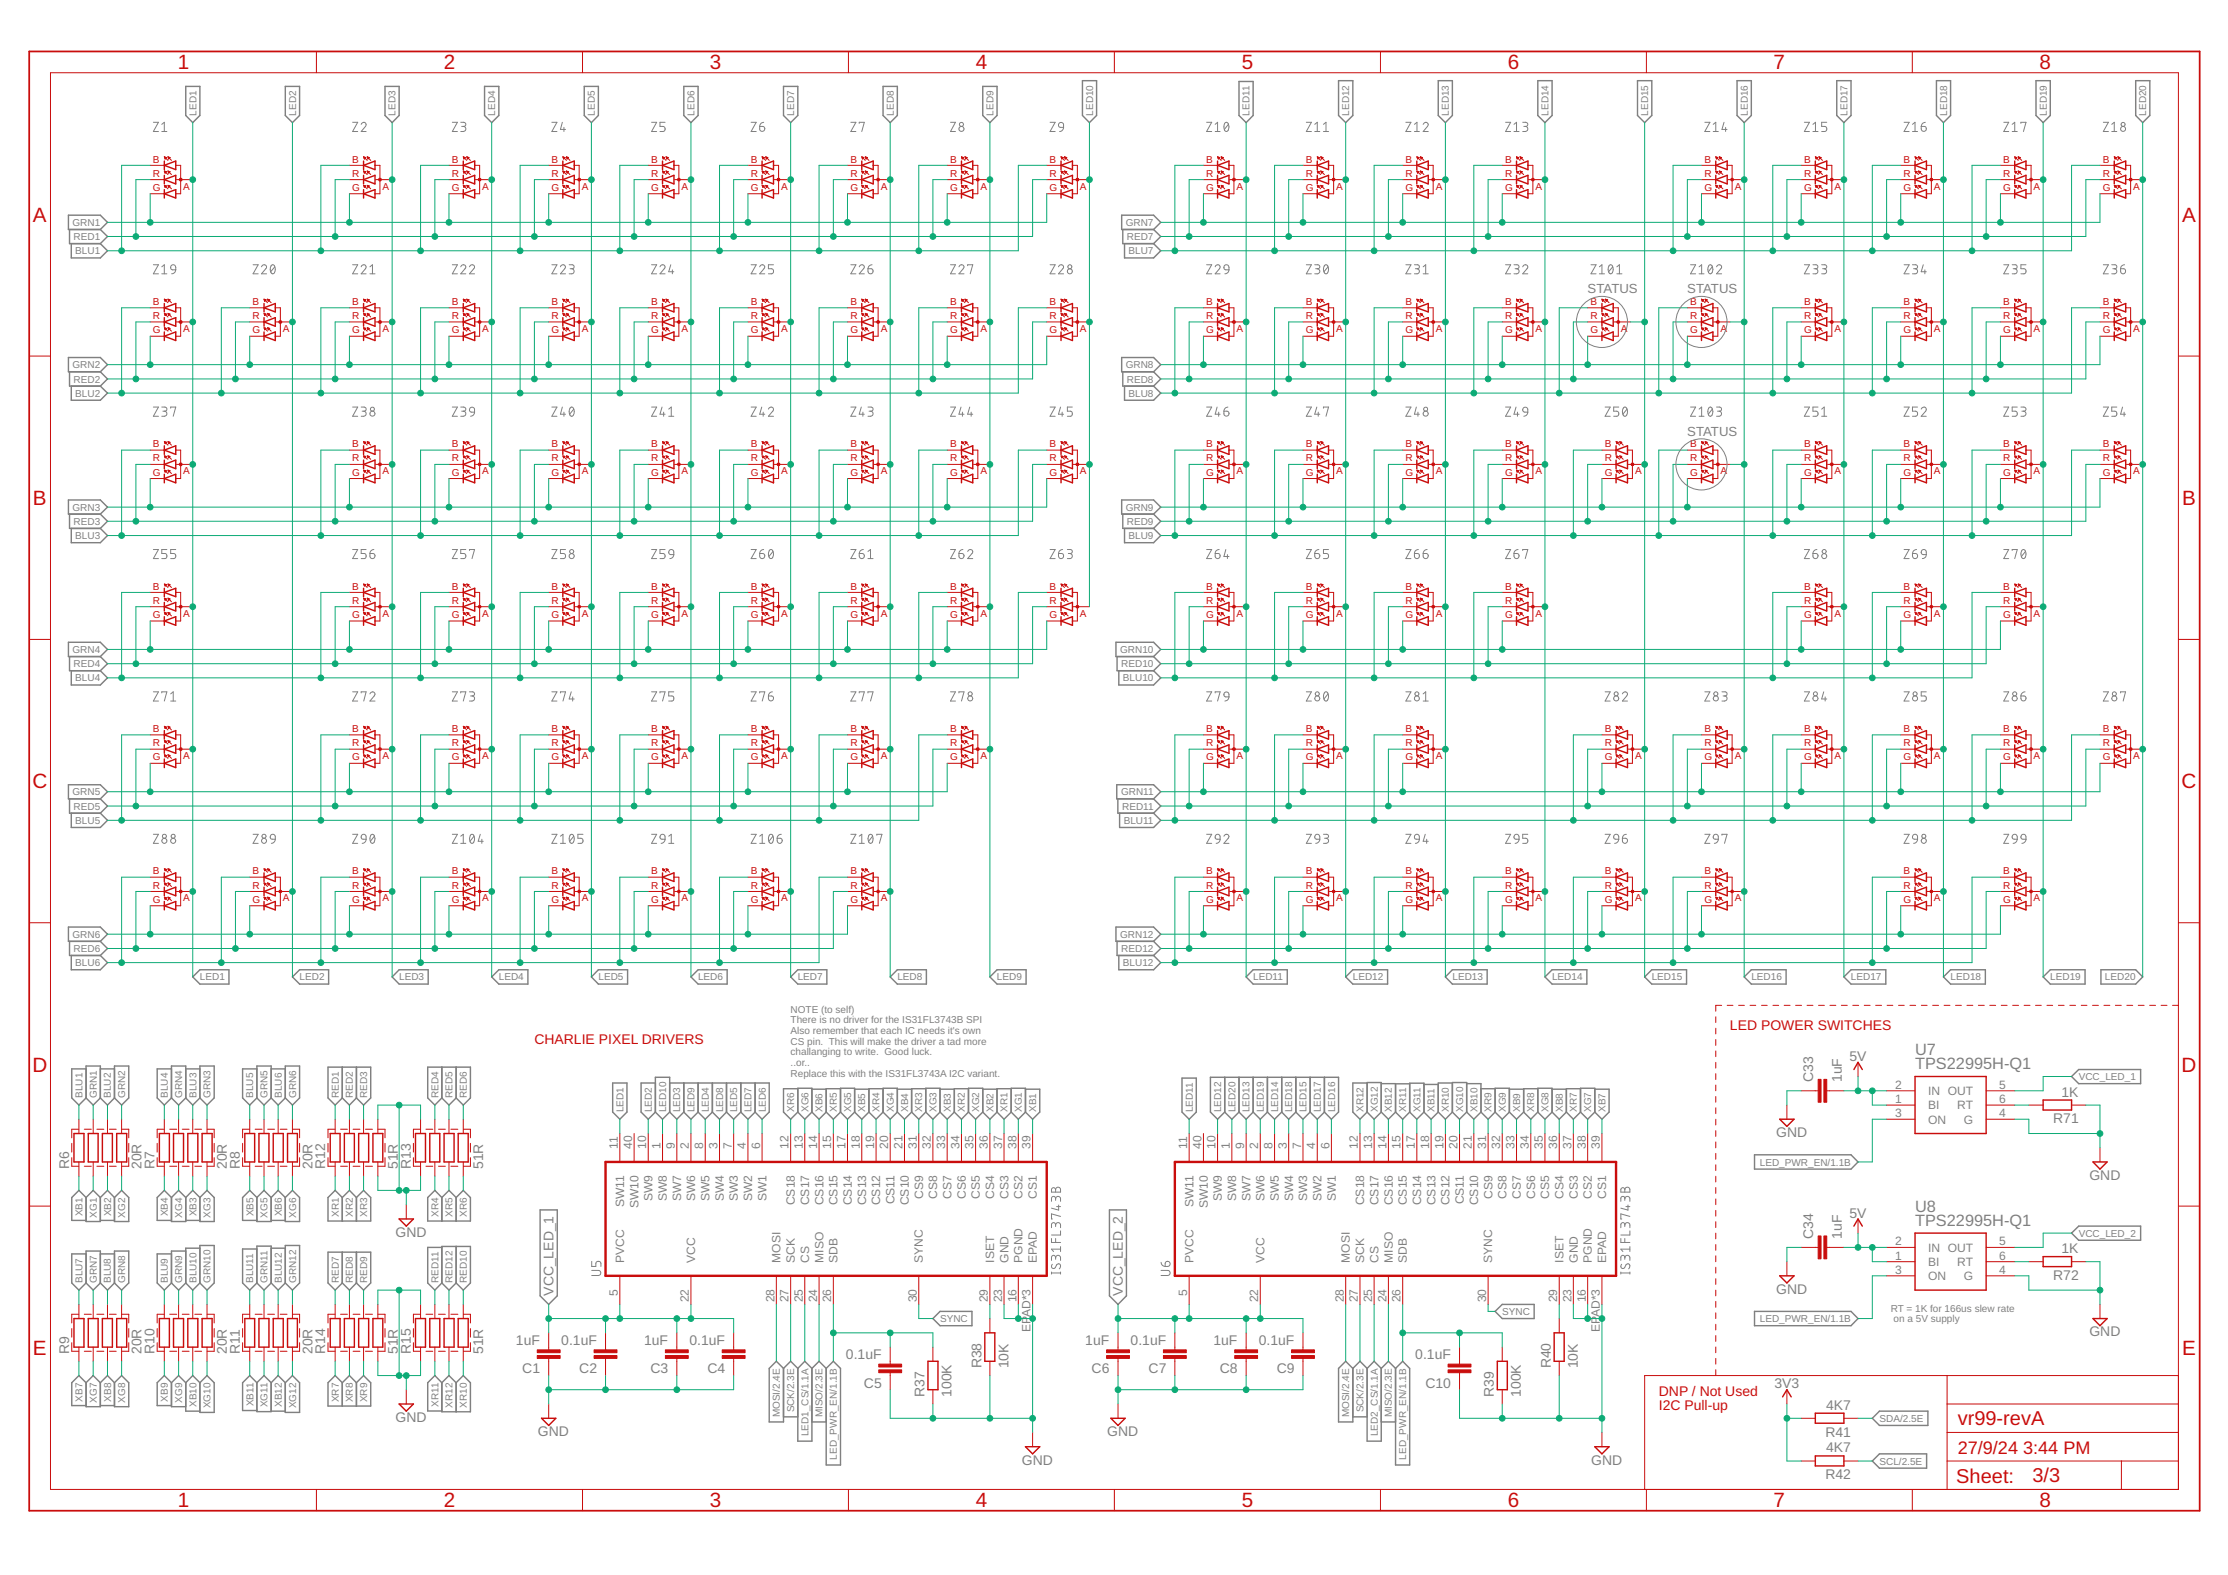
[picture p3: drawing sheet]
<svg xmlns="http://www.w3.org/2000/svg" width="297mm" height="210mm" viewBox="0 0 297 210" stroke-linecap="round" stroke-linejoin="round" font-family="sans-serif">
<defs><g id="words">
<g font-size="2.8" fill="#c90d0c">
<text x="23.7" y="9.3">1</text>
<text x="59.2" y="9.3">2</text>
<text x="94.6" y="9.3">3</text>
<text x="130.1" y="9.3">4</text>
<text x="165.5" y="9.3">5</text>
<text x="201" y="9.3">6</text>
<text x="236.5" y="9.3">7</text>
<text x="271.9" y="9.3">8</text>
<text x="4.4" y="29.6">A</text>
<text x="290.9" y="29.6">A</text>
<text x="4.4" y="67.3">B</text>
<text x="290.9" y="67.3">B</text>
<text x="4.3" y="105.1">C</text>
<text x="290.8" y="105.1">C</text>
<text x="4.3" y="142.8">D</text>
<text x="290.8" y="142.8">D</text>
<text x="4.4" y="180.6">E</text>
<text x="290.9" y="180.6">E</text>
<text x="23.7" y="200.9">1</text>
<text x="59.2" y="200.9">2</text>
<text x="94.6" y="200.9">3</text>
<text x="130.1" y="200.9">4</text>
<text x="165.5" y="200.9">5</text>
<text x="201" y="200.9">6</text>
<text x="236.5" y="200.9">7</text>
<text x="271.9" y="200.9">8</text>
</g>
<g font-size="2.7" fill="#c90d0c">
<text x="261" y="190">vr99-revA</text>
<text x="260.8" y="197.6">Sheet:</text>
<text x="271" y="197.6">3/3</text>
</g>
<g font-size="2.4" fill="#c90d0c">
<text x="261" y="193.8">27/9/24</text>
<text x="269.7" y="193.8">3:44 PM</text>
</g>
<g font-size="2.2" fill="#808080">
<text x="255.3" y="142.5">TPS22995H-Q1</text>
<text x="255.3" y="140.6">U7</text>
<text x="255.3" y="161.5">U8</text>
<text x="255.3" y="163.4">TPS22995H-Q1</text>
</g>
<g font-size="1.9" fill="#c90d0c">
<text x="230.6" y="137.2">LED POWER SWITCHES</text>
<text x="71.2" y="139.1">CHARLIE PIXEL DRIVERS</text>
<text x="221.2" y="186">DNP / Not Used</text>
<text x="221.2" y="188">I2C Pull-up</text>
</g>
<g font-size="1.9" fill="#808080">
<text x="246.6" y="141.4">5V</text>
<text x="241.7" y="144.2" transform="rotate(-90 241.7 144.2)">C33</text>
<text x="245.5" y="144.2" transform="rotate(-90 245.5 144.2)">1uF</text>
<text x="273.7" y="149.7">R71</text>
<text x="274.8" y="146.1">1K</text>
<text x="9.2" y="155.8" transform="rotate(-90 9.2 155.8)">R6</text>
<text x="18.9" y="155.8" transform="rotate(-90 18.9 155.8)">20R</text>
<text x="20.6" y="155.8" transform="rotate(-90 20.6 155.8)">R7</text>
<text x="30.3" y="155.8" transform="rotate(-90 30.3 155.8)">20R</text>
<text x="32" y="155.8" transform="rotate(-90 32 155.8)">R8</text>
<text x="41.6" y="155.8" transform="rotate(-90 41.6 155.8)">20R</text>
<text x="43.4" y="155.8" transform="rotate(-90 43.4 155.8)">R12</text>
<text x="53" y="155.8" transform="rotate(-90 53 155.8)">51R</text>
<text x="54.8" y="155.8" transform="rotate(-90 54.8 155.8)">R13</text>
<text x="64.4" y="155.8" transform="rotate(-90 64.4 155.8)">51R</text>
<text x="236.8" y="151.5">GND</text>
<text x="278.6" y="157.2">GND</text>
<text x="52.7" y="164.8">GND</text>
<text x="241.7" y="165.1" transform="rotate(-90 241.7 165.1)">C34</text>
<text x="245.5" y="165.1" transform="rotate(-90 245.5 165.1)">1uF</text>
<text x="246.6" y="162.3">5V</text>
<text x="274.8" y="167">1K</text>
<text x="73.8" y="172.7" transform="rotate(-90 73.8 172.7)">VCC_LED_1</text>
<text x="149.7" y="172.7" transform="rotate(-90 149.7 172.7)">VCC_LED_2</text>
<text x="236.8" y="172.4">GND</text>
<text x="273.7" y="170.6">R72</text>
<text x="68.8" y="179.2">1uF</text>
<text x="74.8" y="179.2">0.1uF</text>
<text x="85.9" y="179.2">1uF</text>
<text x="91.9" y="179.2">0.1uF</text>
<text x="144.7" y="179.2">1uF</text>
<text x="150.7" y="179.2">0.1uF</text>
<text x="161.8" y="179.2">1uF</text>
<text x="167.8" y="179.2">0.1uF</text>
<text x="278.6" y="178.1">GND</text>
<text x="9.2" y="180.5" transform="rotate(-90 9.2 180.5)">R9</text>
<text x="18.9" y="180.5" transform="rotate(-90 18.9 180.5)">20R</text>
<text x="20.6" y="180.5" transform="rotate(-90 20.6 180.5)">R10</text>
<text x="30.3" y="180.5" transform="rotate(-90 30.3 180.5)">20R</text>
<text x="32" y="180.5" transform="rotate(-90 32 180.5)">R11</text>
<text x="41.6" y="180.5" transform="rotate(-90 41.6 180.5)">20R</text>
<text x="43.4" y="180.5" transform="rotate(-90 43.4 180.5)">R14</text>
<text x="53" y="180.5" transform="rotate(-90 53 180.5)">51R</text>
<text x="54.8" y="180.5" transform="rotate(-90 54.8 180.5)">R15</text>
<text x="64.4" y="180.5" transform="rotate(-90 64.4 180.5)">51R</text>
<text x="69.6" y="183">C1</text>
<text x="77.2" y="183">C2</text>
<text x="86.7" y="183">C3</text>
<text x="94.3" y="183">C4</text>
<text x="112.8" y="181.1">0.1uF</text>
<text x="115.2" y="184.9">C5</text>
<text x="130.9" y="182.4" transform="rotate(-90 130.9 182.4)">R38</text>
<text x="134.4" y="182.4" transform="rotate(-90 134.4 182.4)">10K</text>
<text x="145.5" y="183">C6</text>
<text x="153.1" y="183">C7</text>
<text x="162.6" y="183">C8</text>
<text x="170.2" y="183">C9</text>
<text x="188.7" y="181.1">0.1uF</text>
<text x="190" y="184.9">C10</text>
<text x="206.8" y="182.4" transform="rotate(-90 206.8 182.4)">R40</text>
<text x="210.3" y="182.4" transform="rotate(-90 210.3 182.4)">10K</text>
<text x="236.6" y="185">3V3</text>
<text x="52.7" y="189.5">GND</text>
<text x="71.7" y="191.4">GND</text>
<text x="123.3" y="186.2" transform="rotate(-90 123.3 186.2)">R37</text>
<text x="126.8" y="186.2" transform="rotate(-90 126.8 186.2)">100K</text>
<text x="147.6" y="191.4">GND</text>
<text x="199.2" y="186.2" transform="rotate(-90 199.2 186.2)">R39</text>
<text x="202.8" y="186.2" transform="rotate(-90 202.8 186.2)">100K</text>
<text x="243.4" y="191.5">R41</text>
<text x="243.5" y="187.9">4K7</text>
<text x="136.2" y="195.2">GND</text>
<text x="212.1" y="195.2">GND</text>
<text x="243.4" y="197.2">R42</text>
<text x="243.5" y="193.6">4K7</text>
</g>
<g font-size="1.8" fill="#808080">
<text x="211.7" y="39.1">STATUS</text>
<text x="225" y="39.1">STATUS</text>
<text x="225" y="58.1">STATUS</text>
</g>
<g font-size="1.6" fill="#808080">
<text x="252.7" y="147">1</text>
<text x="252.7" y="145.1">2</text>
<text x="252.7" y="148.9">3</text>
<text x="257.1" y="147.8">BI</text>
<text x="257.1" y="145.9">IN OUT</text>
<text x="257.1" y="149.7">ON</text>
<text x="260.9" y="147.8">RT</text>
<text x="261.8" y="149.7">G</text>
<text x="266.5" y="148.9">4</text>
<text x="266.5" y="145.1">5</text>
<text x="266.5" y="147">6</text>
<text x="82.4" y="153.1" transform="rotate(-90 82.4 153.1)">11</text>
<text x="84.3" y="153.1" transform="rotate(-90 84.3 153.1)">40</text>
<text x="86.2" y="153.1" transform="rotate(-90 86.2 153.1)">10</text>
<text x="88.1" y="153.1" transform="rotate(-90 88.1 153.1)">1</text>
<text x="90" y="153.1" transform="rotate(-90 90 153.1)">9</text>
<text x="91.9" y="153.1" transform="rotate(-90 91.9 153.1)">2</text>
<text x="93.8" y="153.1" transform="rotate(-90 93.8 153.1)">8</text>
<text x="95.7" y="153.1" transform="rotate(-90 95.7 153.1)">3</text>
<text x="97.5" y="153.1" transform="rotate(-90 97.5 153.1)">7</text>
<text x="99.4" y="153.1" transform="rotate(-90 99.4 153.1)">4</text>
<text x="101.3" y="153.1" transform="rotate(-90 101.3 153.1)">6</text>
<text x="105.1" y="153.1" transform="rotate(-90 105.1 153.1)">12</text>
<text x="107" y="153.1" transform="rotate(-90 107 153.1)">13</text>
<text x="108.9" y="153.1" transform="rotate(-90 108.9 153.1)">14</text>
<text x="110.8" y="153.1" transform="rotate(-90 110.8 153.1)">15</text>
<text x="112.7" y="153.1" transform="rotate(-90 112.7 153.1)">17</text>
<text x="114.6" y="153.1" transform="rotate(-90 114.6 153.1)">18</text>
<text x="116.5" y="153.1" transform="rotate(-90 116.5 153.1)">19</text>
<text x="118.4" y="153.1" transform="rotate(-90 118.4 153.1)">20</text>
<text x="120.3" y="153.1" transform="rotate(-90 120.3 153.1)">21</text>
<text x="122.2" y="153.1" transform="rotate(-90 122.2 153.1)">31</text>
<text x="124.1" y="153.1" transform="rotate(-90 124.1 153.1)">32</text>
<text x="126" y="153.1" transform="rotate(-90 126 153.1)">33</text>
<text x="127.9" y="153.1" transform="rotate(-90 127.9 153.1)">34</text>
<text x="129.8" y="153.1" transform="rotate(-90 129.8 153.1)">35</text>
<text x="131.7" y="153.1" transform="rotate(-90 131.7 153.1)">36</text>
<text x="133.6" y="153.1" transform="rotate(-90 133.6 153.1)">37</text>
<text x="135.5" y="153.1" transform="rotate(-90 135.5 153.1)">38</text>
<text x="137.4" y="153.1" transform="rotate(-90 137.4 153.1)">39</text>
<text x="158.3" y="153.1" transform="rotate(-90 158.3 153.1)">11</text>
<text x="160.2" y="153.1" transform="rotate(-90 160.2 153.1)">40</text>
<text x="162.1" y="153.1" transform="rotate(-90 162.1 153.1)">10</text>
<text x="164" y="153.1" transform="rotate(-90 164 153.1)">1</text>
<text x="165.9" y="153.1" transform="rotate(-90 165.9 153.1)">9</text>
<text x="167.8" y="153.1" transform="rotate(-90 167.8 153.1)">2</text>
<text x="169.7" y="153.1" transform="rotate(-90 169.7 153.1)">8</text>
<text x="171.6" y="153.1" transform="rotate(-90 171.6 153.1)">3</text>
<text x="173.5" y="153.1" transform="rotate(-90 173.5 153.1)">7</text>
<text x="175.3" y="153.1" transform="rotate(-90 175.3 153.1)">4</text>
<text x="177.2" y="153.1" transform="rotate(-90 177.2 153.1)">6</text>
<text x="181" y="153.1" transform="rotate(-90 181 153.1)">12</text>
<text x="182.9" y="153.1" transform="rotate(-90 182.9 153.1)">13</text>
<text x="184.8" y="153.1" transform="rotate(-90 184.8 153.1)">14</text>
<text x="186.7" y="153.1" transform="rotate(-90 186.7 153.1)">15</text>
<text x="188.6" y="153.1" transform="rotate(-90 188.6 153.1)">17</text>
<text x="190.5" y="153.1" transform="rotate(-90 190.5 153.1)">18</text>
<text x="192.4" y="153.1" transform="rotate(-90 192.4 153.1)">19</text>
<text x="194.3" y="153.1" transform="rotate(-90 194.3 153.1)">20</text>
<text x="196.2" y="153.1" transform="rotate(-90 196.2 153.1)">21</text>
<text x="198.1" y="153.1" transform="rotate(-90 198.1 153.1)">31</text>
<text x="200" y="153.1" transform="rotate(-90 200 153.1)">32</text>
<text x="201.9" y="153.1" transform="rotate(-90 201.9 153.1)">33</text>
<text x="203.8" y="153.1" transform="rotate(-90 203.8 153.1)">34</text>
<text x="205.7" y="153.1" transform="rotate(-90 205.7 153.1)">35</text>
<text x="207.6" y="153.1" transform="rotate(-90 207.6 153.1)">36</text>
<text x="209.5" y="153.1" transform="rotate(-90 209.5 153.1)">37</text>
<text x="211.4" y="153.1" transform="rotate(-90 211.4 153.1)">38</text>
<text x="213.3" y="153.1" transform="rotate(-90 213.3 153.1)">39</text>
<text x="83.2" y="160.9" transform="rotate(-90 83.2 160.9)">SW11</text>
<text x="85.1" y="161" transform="rotate(-90 85.1 161)">SW10</text>
<text x="87" y="160.1" transform="rotate(-90 87 160.1)">SW9</text>
<text x="88.9" y="160.1" transform="rotate(-90 88.9 160.1)">SW8</text>
<text x="90.8" y="160.1" transform="rotate(-90 90.8 160.1)">SW7</text>
<text x="92.7" y="160.1" transform="rotate(-90 92.7 160.1)">SW6</text>
<text x="94.6" y="160.1" transform="rotate(-90 94.6 160.1)">SW5</text>
<text x="96.5" y="160.1" transform="rotate(-90 96.5 160.1)">SW4</text>
<text x="98.4" y="160.1" transform="rotate(-90 98.4 160.1)">SW3</text>
<text x="100.3" y="160.1" transform="rotate(-90 100.3 160.1)">SW2</text>
<text x="102.2" y="160.1" transform="rotate(-90 102.2 160.1)">SW1</text>
<text x="106" y="160.6" transform="rotate(-90 106 160.6)">CS18</text>
<text x="107.9" y="160.6" transform="rotate(-90 107.9 160.6)">CS17</text>
<text x="109.8" y="160.6" transform="rotate(-90 109.8 160.6)">CS16</text>
<text x="111.7" y="160.6" transform="rotate(-90 111.7 160.6)">CS15</text>
<text x="113.6" y="160.6" transform="rotate(-90 113.6 160.6)">CS14</text>
<text x="115.5" y="160.6" transform="rotate(-90 115.5 160.6)">CS13</text>
<text x="117.4" y="160.6" transform="rotate(-90 117.4 160.6)">CS12</text>
<text x="119.3" y="160.5" transform="rotate(-90 119.3 160.5)">CS11</text>
<text x="121.2" y="160.6" transform="rotate(-90 121.2 160.6)">CS10</text>
<text x="123.1" y="159.7" transform="rotate(-90 123.1 159.7)">CS9</text>
<text x="125" y="159.7" transform="rotate(-90 125 159.7)">CS8</text>
<text x="126.9" y="159.7" transform="rotate(-90 126.9 159.7)">CS7</text>
<text x="128.7" y="159.7" transform="rotate(-90 128.7 159.7)">CS6</text>
<text x="130.6" y="159.7" transform="rotate(-90 130.6 159.7)">CS5</text>
<text x="132.5" y="159.7" transform="rotate(-90 132.5 159.7)">CS4</text>
<text x="134.4" y="159.7" transform="rotate(-90 134.4 159.7)">CS3</text>
<text x="136.3" y="159.7" transform="rotate(-90 136.3 159.7)">CS2</text>
<text x="138.2" y="159.7" transform="rotate(-90 138.2 159.7)">CS1</text>
<text x="159.1" y="160.9" transform="rotate(-90 159.1 160.9)">SW11</text>
<text x="161" y="161" transform="rotate(-90 161 161)">SW10</text>
<text x="162.9" y="160.1" transform="rotate(-90 162.9 160.1)">SW9</text>
<text x="164.8" y="160.1" transform="rotate(-90 164.8 160.1)">SW8</text>
<text x="166.7" y="160.1" transform="rotate(-90 166.7 160.1)">SW7</text>
<text x="168.6" y="160.1" transform="rotate(-90 168.6 160.1)">SW6</text>
<text x="170.5" y="160.1" transform="rotate(-90 170.5 160.1)">SW5</text>
<text x="172.4" y="160.1" transform="rotate(-90 172.4 160.1)">SW4</text>
<text x="174.3" y="160.1" transform="rotate(-90 174.3 160.1)">SW3</text>
<text x="176.2" y="160.1" transform="rotate(-90 176.2 160.1)">SW2</text>
<text x="178.1" y="160.1" transform="rotate(-90 178.1 160.1)">SW1</text>
<text x="181.9" y="160.6" transform="rotate(-90 181.9 160.6)">CS18</text>
<text x="183.8" y="160.6" transform="rotate(-90 183.8 160.6)">CS17</text>
<text x="185.7" y="160.6" transform="rotate(-90 185.7 160.6)">CS16</text>
<text x="187.6" y="160.6" transform="rotate(-90 187.6 160.6)">CS15</text>
<text x="189.5" y="160.6" transform="rotate(-90 189.5 160.6)">CS14</text>
<text x="191.4" y="160.6" transform="rotate(-90 191.4 160.6)">CS13</text>
<text x="193.3" y="160.6" transform="rotate(-90 193.3 160.6)">CS12</text>
<text x="195.2" y="160.5" transform="rotate(-90 195.2 160.5)">CS11</text>
<text x="197.1" y="160.6" transform="rotate(-90 197.1 160.6)">CS10</text>
<text x="199" y="159.7" transform="rotate(-90 199 159.7)">CS9</text>
<text x="200.9" y="159.7" transform="rotate(-90 200.9 159.7)">CS8</text>
<text x="202.8" y="159.7" transform="rotate(-90 202.8 159.7)">CS7</text>
<text x="204.7" y="159.7" transform="rotate(-90 204.7 159.7)">CS6</text>
<text x="206.5" y="159.7" transform="rotate(-90 206.5 159.7)">CS5</text>
<text x="208.4" y="159.7" transform="rotate(-90 208.4 159.7)">CS4</text>
<text x="210.3" y="159.7" transform="rotate(-90 210.3 159.7)">CS3</text>
<text x="212.2" y="159.7" transform="rotate(-90 212.2 159.7)">CS2</text>
<text x="214.1" y="159.7" transform="rotate(-90 214.1 159.7)">CS1</text>
<text x="252.7" y="167.9">1</text>
<text x="252.7" y="166">2</text>
<text x="257.1" y="166.8">IN OUT</text>
<text x="266.5" y="166">5</text>
<text x="266.5" y="167.9">6</text>
<text x="82.4" y="172.7" transform="rotate(-90 82.4 172.7)">5</text>
<text x="83.2" y="168.3" transform="rotate(-90 83.2 168.3)">PVCC</text>
<text x="91.9" y="173.6" transform="rotate(-90 91.9 173.6)">22</text>
<text x="92.7" y="168.3" transform="rotate(-90 92.7 168.3)">VCC</text>
<text x="103.2" y="173.6" transform="rotate(-90 103.2 173.6)">28</text>
<text x="104.1" y="168.3" transform="rotate(-90 104.1 168.3)">MOSI</text>
<text x="105.1" y="173.6" transform="rotate(-90 105.1 173.6)">27</text>
<text x="106" y="168.3" transform="rotate(-90 106 168.3)">SCK</text>
<text x="107" y="173.6" transform="rotate(-90 107 173.6)">25</text>
<text x="107.9" y="168.3" transform="rotate(-90 107.9 168.3)">CS</text>
<text x="108.9" y="173.6" transform="rotate(-90 108.9 173.6)">24</text>
<text x="109.8" y="168.3" transform="rotate(-90 109.8 168.3)">MISO</text>
<text x="110.8" y="173.6" transform="rotate(-90 110.8 173.6)">26</text>
<text x="111.7" y="168.3" transform="rotate(-90 111.7 168.3)">SDB</text>
<text x="122.2" y="173.6" transform="rotate(-90 122.2 173.6)">30</text>
<text x="123.1" y="168.3" transform="rotate(-90 123.1 168.3)">SYNC</text>
<text x="131.7" y="173.6" transform="rotate(-90 131.7 173.6)">29</text>
<text x="132.5" y="168.3" transform="rotate(-90 132.5 168.3)">ISET</text>
<text x="133.6" y="173.6" transform="rotate(-90 133.6 173.6)">23</text>
<text x="134.4" y="168.3" transform="rotate(-90 134.4 168.3)">GND</text>
<text x="135.5" y="173.6" transform="rotate(-90 135.5 173.6)">16</text>
<text x="136.3" y="168.3" transform="rotate(-90 136.3 168.3)">PGND</text>
<text x="138.2" y="168.3" transform="rotate(-90 138.2 168.3)">EPAD</text>
<text x="158.3" y="172.7" transform="rotate(-90 158.3 172.7)">5</text>
<text x="159.1" y="168.3" transform="rotate(-90 159.1 168.3)">PVCC</text>
<text x="167.8" y="173.6" transform="rotate(-90 167.8 173.6)">22</text>
<text x="168.6" y="168.3" transform="rotate(-90 168.6 168.3)">VCC</text>
<text x="179.1" y="173.6" transform="rotate(-90 179.1 173.6)">28</text>
<text x="180" y="168.3" transform="rotate(-90 180 168.3)">MOSI</text>
<text x="181" y="173.6" transform="rotate(-90 181 173.6)">27</text>
<text x="181.9" y="168.3" transform="rotate(-90 181.9 168.3)">SCK</text>
<text x="182.9" y="173.6" transform="rotate(-90 182.9 173.6)">25</text>
<text x="183.8" y="168.3" transform="rotate(-90 183.8 168.3)">CS</text>
<text x="184.8" y="173.6" transform="rotate(-90 184.8 173.6)">24</text>
<text x="185.7" y="168.3" transform="rotate(-90 185.7 168.3)">MISO</text>
<text x="186.7" y="173.6" transform="rotate(-90 186.7 173.6)">26</text>
<text x="187.6" y="168.3" transform="rotate(-90 187.6 168.3)">SDB</text>
<text x="198.1" y="173.6" transform="rotate(-90 198.1 173.6)">30</text>
<text x="199" y="168.3" transform="rotate(-90 199 168.3)">SYNC</text>
<text x="207.6" y="173.6" transform="rotate(-90 207.6 173.6)">29</text>
<text x="208.4" y="168.3" transform="rotate(-90 208.4 168.3)">ISET</text>
<text x="209.5" y="173.6" transform="rotate(-90 209.5 173.6)">23</text>
<text x="210.3" y="168.3" transform="rotate(-90 210.3 168.3)">GND</text>
<text x="211.4" y="173.6" transform="rotate(-90 211.4 173.6)">16</text>
<text x="212.2" y="168.3" transform="rotate(-90 212.2 168.3)">PGND</text>
<text x="214.1" y="168.3" transform="rotate(-90 214.1 168.3)">EPAD</text>
<text x="252.7" y="169.8">3</text>
<text x="257.1" y="168.7">BI</text>
<text x="257.1" y="170.6">ON</text>
<text x="260.9" y="168.7">RT</text>
<text x="261.8" y="170.6">G</text>
<text x="266.5" y="169.8">4</text>
<text x="137.4" y="177.6" transform="rotate(-90 137.4 177.6)">EPAD*3</text>
<text x="213.3" y="177.6" transform="rotate(-90 213.3 177.6)">EPAD*3</text>
</g>
<g font-size="1.3" fill="#808080">
<text x="26.2" y="15.4" transform="rotate(-90 26.2 15.4)">LED1</text>
<text x="39.5" y="15.4" transform="rotate(-90 39.5 15.4)">LED2</text>
<text x="52.7" y="15.4" transform="rotate(-90 52.7 15.4)">LED3</text>
<text x="66" y="15.4" transform="rotate(-90 66 15.4)">LED4</text>
<text x="79.3" y="15.4" transform="rotate(-90 79.3 15.4)">LED5</text>
<text x="92.6" y="15.4" transform="rotate(-90 92.6 15.4)">LED6</text>
<text x="105.9" y="15.4" transform="rotate(-90 105.9 15.4)">LED7</text>
<text x="119.2" y="15.4" transform="rotate(-90 119.2 15.4)">LED8</text>
<text x="132.4" y="15.4" transform="rotate(-90 132.4 15.4)">LED9</text>
<text x="145.7" y="15.4" transform="rotate(-90 145.7 15.4)">LED10</text>
<text x="166.6" y="15.4" transform="rotate(-90 166.6 15.4)">LED11</text>
<text x="179.9" y="15.4" transform="rotate(-90 179.9 15.4)">LED12</text>
<text x="193.2" y="15.4" transform="rotate(-90 193.2 15.4)">LED13</text>
<text x="206.5" y="15.4" transform="rotate(-90 206.5 15.4)">LED14</text>
<text x="219.7" y="15.4" transform="rotate(-90 219.7 15.4)">LED15</text>
<text x="233" y="15.4" transform="rotate(-90 233 15.4)">LED16</text>
<text x="246.3" y="15.4" transform="rotate(-90 246.3 15.4)">LED17</text>
<text x="259.6" y="15.4" transform="rotate(-90 259.6 15.4)">LED18</text>
<text x="272.9" y="15.4" transform="rotate(-90 272.9 15.4)">LED19</text>
<text x="286.1" y="15.4" transform="rotate(-90 286.1 15.4)">LED20</text>
<text x="9.7" y="30.1">GRN1</text>
<text x="9.8" y="32">RED1</text>
<text x="10" y="33.9">BLU1</text>
<text x="150.1" y="30.1">GRN7</text>
<text x="150.2" y="32">RED7</text>
<text x="150.4" y="33.9">BLU7</text>
<text x="9.7" y="49.1">GRN2</text>
<text x="9.8" y="51">RED2</text>
<text x="10" y="52.9">BLU2</text>
<text x="150.1" y="49.1">GRN8</text>
<text x="150.2" y="51">RED8</text>
<text x="150.4" y="52.9">BLU8</text>
<text x="9.7" y="68.1">GRN3</text>
<text x="9.8" y="70">RED3</text>
<text x="10" y="71.8">BLU3</text>
<text x="150.1" y="68.1">GRN9</text>
<text x="150.2" y="70">RED9</text>
<text x="150.4" y="71.8">BLU9</text>
<text x="9.7" y="87">GRN4</text>
<text x="9.8" y="88.9">RED4</text>
<text x="149.3" y="87">GRN10</text>
<text x="149.5" y="88.9">RED10</text>
<text x="10" y="90.8">BLU4</text>
<text x="149.7" y="90.8">BLU10</text>
<text x="9.7" y="106">GRN5</text>
<text x="9.8" y="107.9">RED5</text>
<text x="149.5" y="106">GRN11</text>
<text x="149.6" y="107.9">RED11</text>
<text x="10" y="109.8">BLU5</text>
<text x="149.8" y="109.8">BLU11</text>
<text x="9.7" y="125">GRN6</text>
<text x="149.3" y="125">GRN12</text>
<text x="9.8" y="126.9">RED6</text>
<text x="10" y="128.8">BLU6</text>
<text x="26.7" y="130.7">LED1</text>
<text x="39.9" y="130.7">LED2</text>
<text x="53.2" y="130.7">LED3</text>
<text x="66.5" y="130.7">LED4</text>
<text x="79.8" y="130.7">LED5</text>
<text x="93.1" y="130.7">LED6</text>
<text x="106.4" y="130.7">LED7</text>
<text x="119.6" y="130.7">LED8</text>
<text x="132.9" y="130.7">LED9</text>
<text x="149.5" y="126.9">RED12</text>
<text x="149.7" y="128.8">BLU12</text>
<text x="167.1" y="130.7">LED11</text>
<text x="180.4" y="130.7">LED12</text>
<text x="193.6" y="130.7">LED13</text>
<text x="206.9" y="130.7">LED14</text>
<text x="220.2" y="130.7">LED15</text>
<text x="233.5" y="130.7">LED16</text>
<text x="246.8" y="130.7">LED17</text>
<text x="260.1" y="130.7">LED18</text>
<text x="273.3" y="130.7">LED19</text>
<text x="280.6" y="130.7">LED20</text>
<text x="105.4" y="135">NOTE (to self)</text>
<text x="105.4" y="136.4">There is no driver for the IS31FL3743B SPI</text>
<text x="105.4" y="137.8">Also remember that each IC needs it's own</text>
<text x="105.4" y="139.2">CS pin. This will make the driver a tad more</text>
<text x="105.4" y="140.6">challanging to write. Good luck.</text>
<text x="105.4" y="142.1">..or..</text>
<text x="105.4" y="143.5">Replace this with the IS31FL3743A I2C variant.</text>
<text x="277.1" y="143.9">VCC_LED_1</text>
<text x="11" y="146.3" transform="rotate(-90 11 146.3)">BLU1</text>
<text x="12.9" y="146.3" transform="rotate(-90 12.9 146.3)">GRN1</text>
<text x="14.8" y="146.3" transform="rotate(-90 14.8 146.3)">BLU2</text>
<text x="16.7" y="146.3" transform="rotate(-90 16.7 146.3)">GRN2</text>
<text x="22.4" y="146.3" transform="rotate(-90 22.4 146.3)">BLU4</text>
<text x="24.3" y="146.3" transform="rotate(-90 24.3 146.3)">GRN4</text>
<text x="26.2" y="146.3" transform="rotate(-90 26.2 146.3)">BLU3</text>
<text x="28.1" y="146.3" transform="rotate(-90 28.1 146.3)">GRN3</text>
<text x="33.8" y="146.3" transform="rotate(-90 33.8 146.3)">BLU5</text>
<text x="35.7" y="146.3" transform="rotate(-90 35.7 146.3)">GRN5</text>
<text x="37.6" y="146.3" transform="rotate(-90 37.6 146.3)">BLU6</text>
<text x="39.5" y="146.3" transform="rotate(-90 39.5 146.3)">GRN6</text>
<text x="45.2" y="146.3" transform="rotate(-90 45.2 146.3)">RED1</text>
<text x="47.1" y="146.3" transform="rotate(-90 47.1 146.3)">RED2</text>
<text x="49" y="146.3" transform="rotate(-90 49 146.3)">RED3</text>
<text x="58.4" y="146.3" transform="rotate(-90 58.4 146.3)">RED4</text>
<text x="60.3" y="146.3" transform="rotate(-90 60.3 146.3)">RED5</text>
<text x="62.2" y="146.3" transform="rotate(-90 62.2 146.3)">RED6</text>
<text x="83.1" y="148.2" transform="rotate(-90 83.1 148.2)">LED1</text>
<text x="86.9" y="148.2" transform="rotate(-90 86.9 148.2)">LED2</text>
<text x="88.8" y="148.2" transform="rotate(-90 88.8 148.2)">LED10</text>
<text x="90.7" y="148.2" transform="rotate(-90 90.7 148.2)">LED3</text>
<text x="92.6" y="148.2" transform="rotate(-90 92.6 148.2)">LED9</text>
<text x="94.5" y="148.2" transform="rotate(-90 94.5 148.2)">LED4</text>
<text x="96.4" y="148.2" transform="rotate(-90 96.4 148.2)">LED8</text>
<text x="98.3" y="148.2" transform="rotate(-90 98.3 148.2)">LED5</text>
<text x="100.2" y="148.2" transform="rotate(-90 100.2 148.2)">LED7</text>
<text x="102.1" y="148.2" transform="rotate(-90 102.1 148.2)">LED6</text>
<text x="105.9" y="148.2" transform="rotate(-90 105.9 148.2)">XR6</text>
<text x="107.8" y="148.2" transform="rotate(-90 107.8 148.2)">XG6</text>
<text x="109.7" y="148.2" transform="rotate(-90 109.7 148.2)">XB6</text>
<text x="111.6" y="148.2" transform="rotate(-90 111.6 148.2)">XR5</text>
<text x="113.5" y="148.2" transform="rotate(-90 113.5 148.2)">XG5</text>
<text x="115.4" y="148.2" transform="rotate(-90 115.4 148.2)">XB5</text>
<text x="117.3" y="148.2" transform="rotate(-90 117.3 148.2)">XR4</text>
<text x="119.2" y="148.2" transform="rotate(-90 119.2 148.2)">XG4</text>
<text x="121.1" y="148.2" transform="rotate(-90 121.1 148.2)">XB4</text>
<text x="123" y="148.2" transform="rotate(-90 123 148.2)">XR3</text>
<text x="124.9" y="148.2" transform="rotate(-90 124.9 148.2)">XG3</text>
<text x="126.8" y="148.2" transform="rotate(-90 126.8 148.2)">XB3</text>
<text x="128.6" y="148.2" transform="rotate(-90 128.6 148.2)">XR2</text>
<text x="130.5" y="148.2" transform="rotate(-90 130.5 148.2)">XG2</text>
<text x="132.4" y="148.2" transform="rotate(-90 132.4 148.2)">XB2</text>
<text x="134.3" y="148.2" transform="rotate(-90 134.3 148.2)">XR1</text>
<text x="136.2" y="148.2" transform="rotate(-90 136.2 148.2)">XG1</text>
<text x="138.1" y="148.2" transform="rotate(-90 138.1 148.2)">XB1</text>
<text x="159" y="148.2" transform="rotate(-90 159 148.2)">LED11</text>
<text x="162.8" y="148.2" transform="rotate(-90 162.8 148.2)">LED12</text>
<text x="164.7" y="148.2" transform="rotate(-90 164.7 148.2)">LED20</text>
<text x="166.6" y="148.2" transform="rotate(-90 166.6 148.2)">LED13</text>
<text x="168.5" y="148.2" transform="rotate(-90 168.5 148.2)">LED19</text>
<text x="170.4" y="148.2" transform="rotate(-90 170.4 148.2)">LED14</text>
<text x="172.3" y="148.2" transform="rotate(-90 172.3 148.2)">LED18</text>
<text x="174.2" y="148.2" transform="rotate(-90 174.2 148.2)">LED15</text>
<text x="176.1" y="148.2" transform="rotate(-90 176.1 148.2)">LED17</text>
<text x="178" y="148.2" transform="rotate(-90 178 148.2)">LED16</text>
<text x="181.8" y="148.2" transform="rotate(-90 181.8 148.2)">XR12</text>
<text x="183.7" y="148.2" transform="rotate(-90 183.7 148.2)">XG12</text>
<text x="185.6" y="148.2" transform="rotate(-90 185.6 148.2)">XB12</text>
<text x="187.5" y="148.2" transform="rotate(-90 187.5 148.2)">XR11</text>
<text x="189.4" y="148.2" transform="rotate(-90 189.4 148.2)">XG11</text>
<text x="191.3" y="148.2" transform="rotate(-90 191.3 148.2)">XB11</text>
<text x="193.2" y="148.2" transform="rotate(-90 193.2 148.2)">XR10</text>
<text x="195.1" y="148.2" transform="rotate(-90 195.1 148.2)">XG10</text>
<text x="197" y="148.2" transform="rotate(-90 197 148.2)">XB10</text>
<text x="198.9" y="148.2" transform="rotate(-90 198.9 148.2)">XR9</text>
<text x="200.8" y="148.2" transform="rotate(-90 200.8 148.2)">XG9</text>
<text x="202.7" y="148.2" transform="rotate(-90 202.7 148.2)">XB9</text>
<text x="204.6" y="148.2" transform="rotate(-90 204.6 148.2)">XR8</text>
<text x="206.5" y="148.2" transform="rotate(-90 206.5 148.2)">XG8</text>
<text x="208.3" y="148.2" transform="rotate(-90 208.3 148.2)">XB8</text>
<text x="210.2" y="148.2" transform="rotate(-90 210.2 148.2)">XR7</text>
<text x="212.1" y="148.2" transform="rotate(-90 212.1 148.2)">XG7</text>
<text x="214" y="148.2" transform="rotate(-90 214 148.2)">XB7</text>
<text x="234.6" y="155.3">LED_PWR_EN/1.1B</text>
<text x="11" y="162.1" transform="rotate(-90 11 162.1)">XB1</text>
<text x="12.9" y="162.3" transform="rotate(-90 12.9 162.3)">XG1</text>
<text x="14.8" y="162.1" transform="rotate(-90 14.8 162.1)">XB2</text>
<text x="16.7" y="162.3" transform="rotate(-90 16.7 162.3)">XG2</text>
<text x="22.4" y="162.1" transform="rotate(-90 22.4 162.1)">XB4</text>
<text x="24.3" y="162.3" transform="rotate(-90 24.3 162.3)">XG4</text>
<text x="26.2" y="162.1" transform="rotate(-90 26.2 162.1)">XB3</text>
<text x="28.1" y="162.3" transform="rotate(-90 28.1 162.3)">XG3</text>
<text x="33.8" y="162.1" transform="rotate(-90 33.8 162.1)">XB5</text>
<text x="35.7" y="162.3" transform="rotate(-90 35.7 162.3)">XG5</text>
<text x="37.6" y="162.1" transform="rotate(-90 37.6 162.1)">XB6</text>
<text x="39.5" y="162.3" transform="rotate(-90 39.5 162.3)">XG6</text>
<text x="45.2" y="162.2" transform="rotate(-90 45.2 162.2)">XR1</text>
<text x="47.1" y="162.2" transform="rotate(-90 47.1 162.2)">XR2</text>
<text x="49" y="162.2" transform="rotate(-90 49 162.2)">XR3</text>
<text x="58.4" y="162.2" transform="rotate(-90 58.4 162.2)">XR4</text>
<text x="60.3" y="162.2" transform="rotate(-90 60.3 162.2)">XR5</text>
<text x="62.2" y="162.2" transform="rotate(-90 62.2 162.2)">XR6</text>
<text x="277.1" y="164.8">VCC_LED_2</text>
<text x="11" y="171" transform="rotate(-90 11 171)">BLU7</text>
<text x="12.9" y="171" transform="rotate(-90 12.9 171)">GRN7</text>
<text x="14.8" y="171" transform="rotate(-90 14.8 171)">BLU8</text>
<text x="16.7" y="171" transform="rotate(-90 16.7 171)">GRN8</text>
<text x="22.4" y="171" transform="rotate(-90 22.4 171)">BLU9</text>
<text x="24.3" y="171" transform="rotate(-90 24.3 171)">GRN9</text>
<text x="26.2" y="171" transform="rotate(-90 26.2 171)">BLU10</text>
<text x="28.1" y="171" transform="rotate(-90 28.1 171)">GRN10</text>
<text x="33.8" y="171" transform="rotate(-90 33.8 171)">BLU11</text>
<text x="35.7" y="171" transform="rotate(-90 35.7 171)">GRN11</text>
<text x="37.6" y="171" transform="rotate(-90 37.6 171)">BLU12</text>
<text x="39.5" y="171" transform="rotate(-90 39.5 171)">GRN12</text>
<text x="45.2" y="171" transform="rotate(-90 45.2 171)">RED7</text>
<text x="47.1" y="171" transform="rotate(-90 47.1 171)">RED8</text>
<text x="49" y="171" transform="rotate(-90 49 171)">RED9</text>
<text x="58.4" y="171" transform="rotate(-90 58.4 171)">RED11</text>
<text x="60.3" y="171" transform="rotate(-90 60.3 171)">RED12</text>
<text x="62.2" y="171" transform="rotate(-90 62.2 171)">RED10</text>
<text x="125.3" y="176.2">SYNC</text>
<text x="200.3" y="175.3">SYNC</text>
<text x="234.6" y="176.2">LED_PWR_EN/1.1B</text>
<text x="252.1" y="174.8">RT = 1K for 166us slew rate</text>
<text x="252.5" y="176.2">on a 5V supply</text>
<text x="11" y="186.8" transform="rotate(-90 11 186.8)">XB7</text>
<text x="12.9" y="186.9" transform="rotate(-90 12.9 186.9)">XG7</text>
<text x="14.8" y="186.8" transform="rotate(-90 14.8 186.8)">XB8</text>
<text x="16.7" y="186.9" transform="rotate(-90 16.7 186.9)">XG8</text>
<text x="22.4" y="186.8" transform="rotate(-90 22.4 186.8)">XB9</text>
<text x="24.3" y="186.9" transform="rotate(-90 24.3 186.9)">XG9</text>
<text x="26.2" y="187.5" transform="rotate(-90 26.2 187.5)">XB10</text>
<text x="28.1" y="187.7" transform="rotate(-90 28.1 187.7)">XG10</text>
<text x="33.8" y="187.4" transform="rotate(-90 33.8 187.4)">XB11</text>
<text x="35.7" y="187.6" transform="rotate(-90 35.7 187.6)">XG11</text>
<text x="37.6" y="187.5" transform="rotate(-90 37.6 187.5)">XB12</text>
<text x="39.5" y="187.7" transform="rotate(-90 39.5 187.7)">XG12</text>
<text x="45.2" y="186.9" transform="rotate(-90 45.2 186.9)">XR7</text>
<text x="47.1" y="186.9" transform="rotate(-90 47.1 186.9)">XR8</text>
<text x="49" y="186.9" transform="rotate(-90 49 186.9)">XR9</text>
<text x="58.4" y="187.5" transform="rotate(-90 58.4 187.5)">XR11</text>
<text x="60.3" y="187.6" transform="rotate(-90 60.3 187.6)">XR12</text>
<text x="62.2" y="187.6" transform="rotate(-90 62.2 187.6)">XR10</text>
<text x="104" y="188.9" transform="rotate(-90 104 188.9)">MOSI/2.4E</text>
<text x="105.9" y="188.2" transform="rotate(-90 105.9 188.2)">SCK/2.3E</text>
<text x="107.8" y="191.4" transform="rotate(-90 107.8 191.4)">LED1_CS/1.1A</text>
<text x="109.7" y="188.9" transform="rotate(-90 109.7 188.9)">MISO/2.3E</text>
<text x="179.9" y="188.9" transform="rotate(-90 179.9 188.9)">MOSI/2.4E</text>
<text x="181.8" y="188.2" transform="rotate(-90 181.8 188.2)">SCK/2.3E</text>
<text x="183.7" y="191.4" transform="rotate(-90 183.7 191.4)">LED2_CS/1.1A</text>
<text x="185.6" y="188.9" transform="rotate(-90 185.6 188.9)">MISO/2.3E</text>
<text x="250.6" y="189.5">SDA/2.5E</text>
<text x="111.6" y="194.5" transform="rotate(-90 111.6 194.5)">LED_PWR_EN/1.1B</text>
<text x="187.5" y="194.5" transform="rotate(-90 187.5 194.5)">LED_PWR_EN/1.1B</text>
<text x="250.6" y="195.2">SCL/2.5E</text>
</g>
<g font-size="1.3" fill="#c90d0c">
<text x="20.4" y="21.7">B</text>
<text x="20.4" y="23.6">R</text>
<text x="47" y="21.7">B</text>
<text x="47" y="23.6">R</text>
<text x="60.2" y="21.7">B</text>
<text x="60.2" y="23.6">R</text>
<text x="73.5" y="21.7">B</text>
<text x="73.5" y="23.6">R</text>
<text x="86.8" y="21.7">B</text>
<text x="86.8" y="23.6">R</text>
<text x="100.1" y="21.7">B</text>
<text x="100.1" y="23.6">R</text>
<text x="113.4" y="21.7">B</text>
<text x="113.4" y="23.6">R</text>
<text x="126.7" y="21.7">B</text>
<text x="126.7" y="23.6">R</text>
<text x="139.9" y="21.7">B</text>
<text x="139.9" y="23.6">R</text>
<text x="160.8" y="21.7">B</text>
<text x="160.8" y="23.6">R</text>
<text x="174.1" y="21.7">B</text>
<text x="174.1" y="23.6">R</text>
<text x="187.4" y="21.7">B</text>
<text x="187.4" y="23.6">R</text>
<text x="200.7" y="21.7">B</text>
<text x="200.7" y="23.6">R</text>
<text x="227.2" y="21.7">B</text>
<text x="227.2" y="23.6">R</text>
<text x="240.5" y="21.7">B</text>
<text x="240.5" y="23.6">R</text>
<text x="253.8" y="21.7">B</text>
<text x="253.8" y="23.6">R</text>
<text x="267.1" y="21.7">B</text>
<text x="267.1" y="23.6">R</text>
<text x="280.4" y="21.7">B</text>
<text x="280.4" y="23.6">R</text>
<text x="20.4" y="25.5">G</text>
<text x="24.4" y="25.3">A</text>
<text x="47" y="25.5">G</text>
<text x="51" y="25.3">A</text>
<text x="60.2" y="25.5">G</text>
<text x="64.3" y="25.3">A</text>
<text x="73.5" y="25.5">G</text>
<text x="77.6" y="25.3">A</text>
<text x="86.8" y="25.5">G</text>
<text x="90.9" y="25.3">A</text>
<text x="100.1" y="25.5">G</text>
<text x="104.1" y="25.3">A</text>
<text x="113.4" y="25.5">G</text>
<text x="117.4" y="25.3">A</text>
<text x="126.7" y="25.5">G</text>
<text x="130.7" y="25.3">A</text>
<text x="139.9" y="25.5">G</text>
<text x="144" y="25.3">A</text>
<text x="160.8" y="25.5">G</text>
<text x="164.9" y="25.3">A</text>
<text x="174.1" y="25.5">G</text>
<text x="178.1" y="25.3">A</text>
<text x="187.4" y="25.5">G</text>
<text x="191.4" y="25.3">A</text>
<text x="200.7" y="25.5">G</text>
<text x="204.7" y="25.3">A</text>
<text x="227.2" y="25.5">G</text>
<text x="231.3" y="25.3">A</text>
<text x="240.5" y="25.5">G</text>
<text x="244.6" y="25.3">A</text>
<text x="253.8" y="25.5">G</text>
<text x="257.8" y="25.3">A</text>
<text x="267.1" y="25.5">G</text>
<text x="271.1" y="25.3">A</text>
<text x="280.4" y="25.5">G</text>
<text x="284.4" y="25.3">A</text>
<text x="20.4" y="40.6">B</text>
<text x="33.7" y="40.6">B</text>
<text x="47" y="40.6">B</text>
<text x="60.2" y="40.6">B</text>
<text x="73.5" y="40.6">B</text>
<text x="86.8" y="40.6">B</text>
<text x="100.1" y="40.6">B</text>
<text x="113.4" y="40.6">B</text>
<text x="126.7" y="40.6">B</text>
<text x="139.9" y="40.6">B</text>
<text x="160.8" y="40.6">B</text>
<text x="174.1" y="40.6">B</text>
<text x="187.4" y="40.6">B</text>
<text x="200.7" y="40.6">B</text>
<text x="212" y="40.6">B</text>
<text x="225.3" y="40.6">B</text>
<text x="240.5" y="40.6">B</text>
<text x="253.8" y="40.6">B</text>
<text x="267.1" y="40.6">B</text>
<text x="280.4" y="40.6">B</text>
<text x="20.4" y="42.5">R</text>
<text x="20.4" y="44.4">G</text>
<text x="24.4" y="44.2">A</text>
<text x="33.7" y="42.5">R</text>
<text x="33.7" y="44.4">G</text>
<text x="37.7" y="44.2">A</text>
<text x="47" y="42.5">R</text>
<text x="47" y="44.4">G</text>
<text x="51" y="44.2">A</text>
<text x="60.2" y="42.5">R</text>
<text x="60.2" y="44.4">G</text>
<text x="64.3" y="44.2">A</text>
<text x="73.5" y="42.5">R</text>
<text x="73.5" y="44.4">G</text>
<text x="77.6" y="44.2">A</text>
<text x="86.8" y="42.5">R</text>
<text x="86.8" y="44.4">G</text>
<text x="90.9" y="44.2">A</text>
<text x="100.1" y="42.5">R</text>
<text x="100.1" y="44.4">G</text>
<text x="104.1" y="44.2">A</text>
<text x="113.4" y="42.5">R</text>
<text x="113.4" y="44.4">G</text>
<text x="117.4" y="44.2">A</text>
<text x="126.7" y="42.5">R</text>
<text x="126.7" y="44.4">G</text>
<text x="130.7" y="44.2">A</text>
<text x="139.9" y="42.5">R</text>
<text x="139.9" y="44.4">G</text>
<text x="144" y="44.2">A</text>
<text x="160.8" y="42.5">R</text>
<text x="160.8" y="44.4">G</text>
<text x="164.9" y="44.2">A</text>
<text x="174.1" y="42.5">R</text>
<text x="174.1" y="44.4">G</text>
<text x="178.1" y="44.2">A</text>
<text x="187.4" y="42.5">R</text>
<text x="187.4" y="44.4">G</text>
<text x="191.4" y="44.2">A</text>
<text x="200.7" y="42.5">R</text>
<text x="200.7" y="44.4">G</text>
<text x="204.7" y="44.2">A</text>
<text x="212" y="42.5">R</text>
<text x="212" y="44.4">G</text>
<text x="216.1" y="44.2">A</text>
<text x="225.3" y="42.5">R</text>
<text x="225.3" y="44.4">G</text>
<text x="229.4" y="44.2">A</text>
<text x="240.5" y="42.5">R</text>
<text x="240.5" y="44.4">G</text>
<text x="244.6" y="44.2">A</text>
<text x="253.8" y="42.5">R</text>
<text x="253.8" y="44.4">G</text>
<text x="257.8" y="44.2">A</text>
<text x="267.1" y="42.5">R</text>
<text x="267.1" y="44.4">G</text>
<text x="271.1" y="44.2">A</text>
<text x="280.4" y="42.5">R</text>
<text x="280.4" y="44.4">G</text>
<text x="284.4" y="44.2">A</text>
<text x="20.4" y="59.6">B</text>
<text x="47" y="59.6">B</text>
<text x="60.2" y="59.6">B</text>
<text x="73.5" y="59.6">B</text>
<text x="86.8" y="59.6">B</text>
<text x="100.1" y="59.6">B</text>
<text x="113.4" y="59.6">B</text>
<text x="126.7" y="59.6">B</text>
<text x="139.9" y="59.6">B</text>
<text x="160.8" y="59.6">B</text>
<text x="174.1" y="59.6">B</text>
<text x="187.4" y="59.6">B</text>
<text x="200.7" y="59.6">B</text>
<text x="213.9" y="59.6">B</text>
<text x="225.3" y="59.6">B</text>
<text x="240.5" y="59.6">B</text>
<text x="253.8" y="59.6">B</text>
<text x="267.1" y="59.6">B</text>
<text x="280.4" y="59.6">B</text>
<text x="20.4" y="61.5">R</text>
<text x="20.4" y="63.4">G</text>
<text x="24.4" y="63.2">A</text>
<text x="47" y="61.5">R</text>
<text x="47" y="63.4">G</text>
<text x="51" y="63.2">A</text>
<text x="60.2" y="61.5">R</text>
<text x="60.2" y="63.4">G</text>
<text x="64.3" y="63.2">A</text>
<text x="73.5" y="61.5">R</text>
<text x="73.5" y="63.4">G</text>
<text x="77.6" y="63.2">A</text>
<text x="86.8" y="61.5">R</text>
<text x="86.8" y="63.4">G</text>
<text x="90.9" y="63.2">A</text>
<text x="100.1" y="61.5">R</text>
<text x="100.1" y="63.4">G</text>
<text x="104.1" y="63.2">A</text>
<text x="113.4" y="61.5">R</text>
<text x="113.4" y="63.4">G</text>
<text x="117.4" y="63.2">A</text>
<text x="126.7" y="61.5">R</text>
<text x="126.7" y="63.4">G</text>
<text x="130.7" y="63.2">A</text>
<text x="139.9" y="61.5">R</text>
<text x="139.9" y="63.4">G</text>
<text x="144" y="63.2">A</text>
<text x="160.8" y="61.5">R</text>
<text x="160.8" y="63.4">G</text>
<text x="164.9" y="63.2">A</text>
<text x="174.1" y="61.5">R</text>
<text x="174.1" y="63.4">G</text>
<text x="178.1" y="63.2">A</text>
<text x="187.4" y="61.5">R</text>
<text x="187.4" y="63.4">G</text>
<text x="191.4" y="63.2">A</text>
<text x="200.7" y="61.5">R</text>
<text x="200.7" y="63.4">G</text>
<text x="204.7" y="63.2">A</text>
<text x="213.9" y="61.5">R</text>
<text x="213.9" y="63.4">G</text>
<text x="218" y="63.2">A</text>
<text x="225.3" y="61.5">R</text>
<text x="225.3" y="63.4">G</text>
<text x="229.4" y="63.2">A</text>
<text x="240.5" y="61.5">R</text>
<text x="240.5" y="63.4">G</text>
<text x="244.6" y="63.2">A</text>
<text x="253.8" y="61.5">R</text>
<text x="253.8" y="63.4">G</text>
<text x="257.8" y="63.2">A</text>
<text x="267.1" y="61.5">R</text>
<text x="267.1" y="63.4">G</text>
<text x="271.1" y="63.2">A</text>
<text x="280.4" y="61.5">R</text>
<text x="280.4" y="63.4">G</text>
<text x="284.4" y="63.2">A</text>
<text x="20.4" y="78.6">B</text>
<text x="20.4" y="80.5">R</text>
<text x="20.4" y="82.4">G</text>
<text x="24.4" y="82.2">A</text>
<text x="47" y="78.6">B</text>
<text x="47" y="80.5">R</text>
<text x="47" y="82.4">G</text>
<text x="51" y="82.2">A</text>
<text x="60.2" y="78.6">B</text>
<text x="60.2" y="80.5">R</text>
<text x="60.2" y="82.4">G</text>
<text x="64.3" y="82.2">A</text>
<text x="73.5" y="78.6">B</text>
<text x="73.5" y="80.5">R</text>
<text x="73.5" y="82.4">G</text>
<text x="77.6" y="82.2">A</text>
<text x="86.8" y="78.6">B</text>
<text x="86.8" y="80.5">R</text>
<text x="86.8" y="82.4">G</text>
<text x="90.9" y="82.2">A</text>
<text x="100.1" y="78.6">B</text>
<text x="100.1" y="80.5">R</text>
<text x="100.1" y="82.4">G</text>
<text x="104.1" y="82.2">A</text>
<text x="113.4" y="78.6">B</text>
<text x="113.4" y="80.5">R</text>
<text x="113.4" y="82.4">G</text>
<text x="117.4" y="82.2">A</text>
<text x="126.7" y="78.6">B</text>
<text x="126.7" y="80.5">R</text>
<text x="126.7" y="82.4">G</text>
<text x="130.7" y="82.2">A</text>
<text x="139.9" y="78.6">B</text>
<text x="139.9" y="80.5">R</text>
<text x="139.9" y="82.4">G</text>
<text x="144" y="82.2">A</text>
<text x="160.8" y="78.6">B</text>
<text x="160.8" y="80.5">R</text>
<text x="160.8" y="82.4">G</text>
<text x="164.9" y="82.2">A</text>
<text x="174.1" y="78.6">B</text>
<text x="174.1" y="80.5">R</text>
<text x="174.1" y="82.4">G</text>
<text x="178.1" y="82.2">A</text>
<text x="187.4" y="78.6">B</text>
<text x="187.4" y="80.5">R</text>
<text x="187.4" y="82.4">G</text>
<text x="191.4" y="82.2">A</text>
<text x="200.7" y="78.6">B</text>
<text x="200.7" y="80.5">R</text>
<text x="200.7" y="82.4">G</text>
<text x="204.7" y="82.2">A</text>
<text x="240.5" y="78.6">B</text>
<text x="240.5" y="80.5">R</text>
<text x="240.5" y="82.4">G</text>
<text x="244.6" y="82.2">A</text>
<text x="253.8" y="78.6">B</text>
<text x="253.8" y="80.5">R</text>
<text x="253.8" y="82.4">G</text>
<text x="257.8" y="82.2">A</text>
<text x="267.1" y="78.6">B</text>
<text x="267.1" y="80.5">R</text>
<text x="267.1" y="82.4">G</text>
<text x="271.1" y="82.2">A</text>
<text x="20.4" y="97.6">B</text>
<text x="20.4" y="99.5">R</text>
<text x="20.4" y="101.4">G</text>
<text x="24.4" y="101.2">A</text>
<text x="47" y="97.6">B</text>
<text x="47" y="99.5">R</text>
<text x="47" y="101.4">G</text>
<text x="51" y="101.2">A</text>
<text x="60.2" y="97.6">B</text>
<text x="60.2" y="99.5">R</text>
<text x="60.2" y="101.4">G</text>
<text x="64.3" y="101.2">A</text>
<text x="73.5" y="97.6">B</text>
<text x="73.5" y="99.5">R</text>
<text x="73.5" y="101.4">G</text>
<text x="77.6" y="101.2">A</text>
<text x="86.8" y="97.6">B</text>
<text x="86.8" y="99.5">R</text>
<text x="86.8" y="101.4">G</text>
<text x="90.9" y="101.2">A</text>
<text x="100.1" y="97.6">B</text>
<text x="100.1" y="99.5">R</text>
<text x="100.1" y="101.4">G</text>
<text x="104.1" y="101.2">A</text>
<text x="113.4" y="97.6">B</text>
<text x="113.4" y="99.5">R</text>
<text x="113.4" y="101.4">G</text>
<text x="117.4" y="101.2">A</text>
<text x="126.7" y="97.6">B</text>
<text x="126.7" y="99.5">R</text>
<text x="126.7" y="101.4">G</text>
<text x="130.7" y="101.2">A</text>
<text x="160.8" y="97.6">B</text>
<text x="160.8" y="99.5">R</text>
<text x="160.8" y="101.4">G</text>
<text x="164.9" y="101.2">A</text>
<text x="174.1" y="97.6">B</text>
<text x="174.1" y="99.5">R</text>
<text x="174.1" y="101.4">G</text>
<text x="178.1" y="101.2">A</text>
<text x="187.4" y="97.6">B</text>
<text x="187.4" y="99.5">R</text>
<text x="187.4" y="101.4">G</text>
<text x="191.4" y="101.2">A</text>
<text x="213.9" y="97.6">B</text>
<text x="213.9" y="99.5">R</text>
<text x="213.9" y="101.4">G</text>
<text x="218" y="101.2">A</text>
<text x="227.2" y="97.6">B</text>
<text x="227.2" y="99.5">R</text>
<text x="227.2" y="101.4">G</text>
<text x="231.3" y="101.2">A</text>
<text x="240.5" y="97.6">B</text>
<text x="240.5" y="99.5">R</text>
<text x="240.5" y="101.4">G</text>
<text x="244.6" y="101.2">A</text>
<text x="253.8" y="97.6">B</text>
<text x="253.8" y="99.5">R</text>
<text x="253.8" y="101.4">G</text>
<text x="257.8" y="101.2">A</text>
<text x="267.1" y="97.6">B</text>
<text x="267.1" y="99.5">R</text>
<text x="267.1" y="101.4">G</text>
<text x="271.1" y="101.2">A</text>
<text x="280.4" y="97.6">B</text>
<text x="280.4" y="99.5">R</text>
<text x="280.4" y="101.4">G</text>
<text x="284.4" y="101.2">A</text>
<text x="20.4" y="116.5">B</text>
<text x="20.4" y="118.4">R</text>
<text x="33.7" y="116.5">B</text>
<text x="33.7" y="118.4">R</text>
<text x="47" y="116.5">B</text>
<text x="47" y="118.4">R</text>
<text x="60.2" y="116.5">B</text>
<text x="60.2" y="118.4">R</text>
<text x="73.5" y="116.5">B</text>
<text x="73.5" y="118.4">R</text>
<text x="86.8" y="116.5">B</text>
<text x="86.8" y="118.4">R</text>
<text x="100.1" y="116.5">B</text>
<text x="100.1" y="118.4">R</text>
<text x="113.4" y="116.5">B</text>
<text x="113.4" y="118.4">R</text>
<text x="160.8" y="116.5">B</text>
<text x="160.8" y="118.4">R</text>
<text x="174.1" y="116.5">B</text>
<text x="174.1" y="118.4">R</text>
<text x="187.4" y="116.5">B</text>
<text x="187.4" y="118.4">R</text>
<text x="200.7" y="116.5">B</text>
<text x="200.7" y="118.4">R</text>
<text x="213.9" y="116.5">B</text>
<text x="213.9" y="118.4">R</text>
<text x="227.2" y="116.5">B</text>
<text x="227.2" y="118.4">R</text>
<text x="253.8" y="116.5">B</text>
<text x="253.8" y="118.4">R</text>
<text x="267.1" y="116.5">B</text>
<text x="267.1" y="118.4">R</text>
<text x="20.4" y="120.3">G</text>
<text x="24.4" y="120.1">A</text>
<text x="33.7" y="120.3">G</text>
<text x="37.7" y="120.1">A</text>
<text x="47" y="120.3">G</text>
<text x="51" y="120.1">A</text>
<text x="60.2" y="120.3">G</text>
<text x="64.3" y="120.1">A</text>
<text x="73.5" y="120.3">G</text>
<text x="77.6" y="120.1">A</text>
<text x="86.8" y="120.3">G</text>
<text x="90.9" y="120.1">A</text>
<text x="100.1" y="120.3">G</text>
<text x="104.1" y="120.1">A</text>
<text x="113.4" y="120.3">G</text>
<text x="117.4" y="120.1">A</text>
<text x="160.8" y="120.3">G</text>
<text x="164.9" y="120.1">A</text>
<text x="174.1" y="120.3">G</text>
<text x="178.1" y="120.1">A</text>
<text x="187.4" y="120.3">G</text>
<text x="191.4" y="120.1">A</text>
<text x="200.7" y="120.3">G</text>
<text x="204.7" y="120.1">A</text>
<text x="213.9" y="120.3">G</text>
<text x="218" y="120.1">A</text>
<text x="227.2" y="120.3">G</text>
<text x="231.3" y="120.1">A</text>
<text x="253.8" y="120.3">G</text>
<text x="257.8" y="120.1">A</text>
<text x="267.1" y="120.3">G</text>
<text x="271.1" y="120.1">A</text>
</g>
</g></defs>
<g fill="none" stroke="#808080" stroke-width=".13">
<path d="M20.4 16.3h.7l-.7 1.2h.7M21.6 17.5h.6M21.6 16.6l.3-.3v1.2M47 16.3h.7l-.7 1.2h.7M48.2 16.6a.33 .33 0 0 1 .3-.3 .33 .33 0 0 1 .3 .3l-.1 .2-.5 .7h.6M60.3 16.3h.7l-.7 1.2h.7M61.4 16.3h.6a.27 .27 0 0 1 .1 .3 .27 .27 0 0 1-.3 .2h-.2M61.8 16.8a.34 .34 0 0 1 .3 .4 .34 .34 0 0 1-.3 .3h-.4M73.6 16.3h.7l-.7 1.2h.7M75 16.3l-.3 1h.7M75.2 17v.5M86.9 16.3h.6l-.6 1.2h.6"/>
<path d="M88.7 16.3h-.7v.5h.4a.34 .34 0 0 1 .3 .4 .34 .34 0 0 1-.3 .3h-.4M100.1 16.3h.7l-.7 1.2h.7M101.3 16.8h.4a.34 .34 0 0 1 .3 .4 .34 .34 0 0 1-.4 .3 .34 .34 0 0 1-.3-.3zM101.8 16.3a.53 .53 0 0 0-.5 .5M113.4 16.3h.7l-.7 1.2h.7M114.6 16.4v-.1h.6l-.3 1.2M126.7 16.3h.7l-.7 1.2h.7M140 16.3h.7l-.7 1.2h.7M141.2 16.4a.34 .34 0 0 1 .4-.1 .34 .34 0 0 1 .2 .3v.4h-.5l-.2-.3zM141.8 17v.1a.53 .53 0 0 1-.5 .4M160.9 16.3h.6l-.6 1.2h.6M162 17.5h.7"/>
<path d="M162 16.6l.3-.3v1.2M163.3 16.4l.2-.1a.73 .73 0 0 1 0 1.2 .76 .76 0 0 1-.2-1.1zM163.8 16.6l-.6 .7M174.2 16.3h.6l-.6 1.2h.6M175.3 17.5h.7M175.3 16.6l.3-.3v1.2M176.4 17.5h.7M176.4 16.6l.4-.3v1.2M187.4 16.3h.7l-.7 1.2h.7M188.6 17.5h.6M188.6 16.6l.3-.3v1.2M189.7 16.6a.33 .33 0 0 1 .5-.3 .33 .33 0 0 1 .1 .5l-.6 .7h.7"/>
<path d="M200.7 16.3h.7l-.7 1.2h.7M201.8 17.5h.7M201.8 16.6l.4-.3v1.2M203 16.3h.5a.27 .27 0 0 1 .2 .3 .27 .27 0 0 1-.3 .2h-.2M203.3 16.8a.34 .34 0 0 1 .4 .4 .34 .34 0 0 1-.4 .3h-.3M227.3 16.3h.7l-.7 1.2h.7M228.4 17.5h.7M228.4 16.6l.3-.3v1.2M229.8 16.3l-.2 1h.7M230.1 17v.5M240.6 16.3h.6l-.6 1.2h.6M241.7 17.5h.7"/>
<path d="M241.7 16.6l.3-.3v1.2M243.5 16.3h-.6v.5h.4a.34 .34 0 0 1 .2 .4 .34 .34 0 0 1-.2 .3h-.4M253.9 16.3h.6l-.6 1.2h.6M255 17.5h.7M255 16.6l.3-.3v1.2M256.1 16.8h.5a.35 .35 0 0 1 .2 .4 .35 .35 0 0 1-.3 .3 .35 .35 0 0 1-.4-.3zM256.7 16.3a.56 .56 0 0 0-.6 .5M267.1 16.3h.7l-.7 1.2h.7M268.3 17.5h.6M268.3 16.6l.3-.3v1.2M269.4 16.4v-.1h.7l-.3 1.2M280.4 16.3h.7l-.7 1.2h.7"/>
<path d="M281.5 17.5h.7M281.5 16.6l.4-.3v1.2M20.4 35.3h.7l-.7 1.2h.7M21.6 35.6l.3-.3v1.2M21.6 36.5h.6M22.9 35.3a.34 .34 0 0 1 .3 0 .34 .34 0 0 1 .2 .3v.4l-.5-.1-.1-.2zM23.4 36a.53 .53 0 0 1-.5 .5M33.7 35.3h.7l-.7 1.2h.7M34.9 35.6a.33 .33 0 0 1 .4-.3 .33 .33 0 0 1 .1 .5l-.5 .7h.6M36.2 35.4l.2-.1a.71 .71 0 0 1 0 1.2 .75 .75 0 0 1-.2-1.1zM36.6 35.6l-.5 .6M47 35.3h.7l-.7 1.2h.7"/>
<path d="M48.2 35.6a.33 .33 0 0 1 .4-.3 .33 .33 0 0 1 .1 .5l-.5 .7h.6M49.3 36.5h.7M49.3 35.6l.4-.3v1.2M60.3 35.3h.7l-.7 1.2h.7M61.4 35.6a.33 .33 0 0 1 .5-.3 .33 .33 0 0 1 .1 .5l-.6 .7h.7M62.6 35.6a.33 .33 0 0 1 .5-.3 .33 .33 0 0 1 .1 .5l-.6 .7h.7M73.6 35.3h.7l-.7 1.2h.7M74.7 35.6a.33 .33 0 0 1 .5-.3 .33 .33 0 0 1 .1 .5l-.6 .7h.7M75.9 35.3h.5l.1 .2a.24 .24 0 0 1-.2 .3h-.3M76.2 35.8a.34 .34 0 0 1 .3 .4 .34 .34 0 0 1-.3 .3h-.3M86.9 35.3h.6l-.6 1.2h.6M88 35.6a.33 .33 0 0 1 .5-.3 .33 .33 0 0 1 .1 .5l-.6 .7h.7"/>
<path d="M89.4 35.3l-.2 .9h.6M89.6 36v.5M100.1 35.3h.7l-.7 1.2h.7M101.3 35.6a.33 .33 0 0 1 .4-.3 .33 .33 0 0 1 .2 .5l-.6 .7h.7M103.1 35.3h-.7v.5h.4a.34 .34 0 0 1 .3 .4 .34 .34 0 0 1-.3 .3h-.4M113.4 35.3h.7l-.7 1.2h.7M114.6 35.6a.33 .33 0 0 1 .4-.3 .33 .33 0 0 1 .1 .5l-.5 .7h.6M115.7 35.8h.4a.35 .35 0 0 1 .3 .4 .35 .35 0 0 1-.4 .3 .35 .35 0 0 1-.3-.3zM116.3 35.3h-.2a.53 .53 0 0 0-.4 .5M126.7 35.3h.7l-.7 1.2h.7M127.8 35.6a.33 .33 0 0 1 .5-.3 .33 .33 0 0 1 .1 .5l-.6 .7h.7M129 35.4v-.1h.7l-.4 1.2"/>
<path d="M140 35.3h.7l-.7 1.2h.7M141.1 35.6a.33 .33 0 0 1 .5-.3 .33 .33 0 0 1 .1 .5l-.6 .7h.7M160.9 35.3h.6l-.6 1.2h.6M162 35.6a.33 .33 0 0 1 .5-.3 .33 .33 0 0 1 .1 .5l-.6 .7h.7M163.3 35.3a.34 .34 0 0 1 .4 0 .34 .34 0 0 1 .2 .3v.4l-.6-.1-.1-.2zM163.9 36a.53 .53 0 0 1-.6 .5M174.2 35.3h.6l-.6 1.2h.6M175.3 35.3h.5a.27 .27 0 0 1 .2 .3 .27 .27 0 0 1-.3 .2h-.3M175.6 35.8a.34 .34 0 0 1 .4 .4 .34 .34 0 0 1-.4 .3h-.3M176.6 35.4l.2-.1a.71 .71 0 0 1 0 1.2 .75 .75 0 0 1-.2-1.1zM177.1 35.6l-.6 .6M187.4 35.3h.7l-.7 1.2h.7"/>
<path d="M188.6 35.3h.5l.1 .2a.24 .24 0 0 1-.2 .3h-.3M188.9 35.8a.34 .34 0 0 1 .3 .4 .34 .34 0 0 1-.3 .3h-.3M189.7 36.5h.7M189.7 35.6l.4-.3v1.2M200.7 35.3h.7l-.7 1.2h.7M201.8 35.3h.6a.27 .27 0 0 1 .1 .3 .27 .27 0 0 1-.3 .2h-.2M202.2 35.8a.34 .34 0 0 1 .3 .4 .34 .34 0 0 1-.3 .3h-.4M203 35.6a.33 .33 0 0 1 .5-.3 .33 .33 0 0 1 .1 .5l-.6 .7h.7M212.1 35.3h.7l-.7 1.2h.7M213.2 36.5h.7M213.2 35.6l.4-.3v1.2M214.5 35.4l.2-.1a.71 .71 0 0 1 0 1.2 .75 .75 0 0 1-.2-1.1z"/>
<path d="M215 35.6l-.5 .6M215.6 36.5h.6M215.6 35.6l.3-.3v1.2M225.4 35.3h.7l-.7 1.2h.7M226.5 36.5h.7M226.5 35.6l.4-.3v1.2M227.8 35.4l.2-.1a.71 .71 0 0 1 0 1.2 .75 .75 0 0 1-.2-1.1zM228.3 35.6l-.5 .6M228.9 35.6a.33 .33 0 0 1 .4-.3 .33 .33 0 0 1 .1 .5l-.5 .7h.6M240.6 35.3h.6l-.6 1.2h.6M241.7 35.3h.5l.2 .2a.24 .24 0 0 1-.3 .3h-.3M242 35.8a.34 .34 0 0 1 .4 .4 .34 .34 0 0 1-.4 .3h-.3"/>
<path d="M242.9 35.3h.5a.27 .27 0 0 1 .1 .3 .27 .27 0 0 1-.2 .2h-.3M243.2 35.8a.34 .34 0 0 1 .3 .4 .34 .34 0 0 1-.3 .3h-.3M253.9 35.3h.6l-.6 1.2h.6M255 35.3h.5a.27 .27 0 0 1 .1 .3 .27 .27 0 0 1-.2 .2h-.3M255.3 35.8a.34 .34 0 0 1 .4 .4 .34 .34 0 0 1-.4 .3h-.3M256.4 35.3l-.3 .9h.7M256.6 36v.5M267.1 35.3h.7l-.7 1.2h.7M268.3 35.3h.5l.1 .2a.24 .24 0 0 1-.2 .3h-.3M268.6 35.8a.34 .34 0 0 1 .3 .4 .34 .34 0 0 1-.3 .3h-.3M270.1 35.3h-.7v.5h.4a.34 .34 0 0 1 .3 .4 .34 .34 0 0 1-.3 .3h-.4M280.4 35.3h.7l-.7 1.2h.7"/>
<path d="M281.5 35.3h.6l.1 .2a.24 .24 0 0 1-.2 .3h-.3M281.9 35.8a.34 .34 0 0 1 .3 .4 .34 .34 0 0 1-.3 .3h-.4M282.7 35.8h.4a.34 .34 0 0 1 .3 .4 .34 .34 0 0 1-.4 .3 .34 .34 0 0 1-.3-.3zM283.3 35.3h-.2a.48 .48 0 0 0-.4 .5M20.4 54.3h.7l-.7 1.2h.7M21.6 54.3h.4a.28 .28 0 0 1 .3 .2 .28 .28 0 0 1-.3 .3h-.3M21.9 54.8a.34 .34 0 0 1 .4 .3 .34 .34 0 0 1-.4 .4h-.3M22.8 54.4v-.1h.6l-.3 1.2M47 54.3h.7l-.7 1.2h.7M48.2 54.3h.4a.28 .28 0 0 1 .2 .2 .28 .28 0 0 1-.2 .3h-.3M48.5 54.8a.34 .34 0 0 1 .3 .3 .34 .34 0 0 1-.3 .4h-.3M60.3 54.3h.7l-.7 1.2h.7"/>
<path d="M61.4 54.3h.6a.27 .27 0 0 1 .1 .3 .27 .27 0 0 1-.3 .2h-.2M61.8 54.8a.34 .34 0 0 1 .3 .3 .34 .34 0 0 1-.3 .4h-.4M62.7 54.3a.34 .34 0 0 1 .4 0 .34 .34 0 0 1 .2 .3v.3h-.5l-.2-.2zM63.3 54.9l-.1 .2a.53 .53 0 0 1-.5 .4M73.6 54.3h.7l-.7 1.2h.7M75 54.3l-.3 .9h.7M75.2 54.9v.6M76 54.3h.2a.73 .73 0 0 1 0 1.2 .76 .76 0 0 1-.2-1.2zM76.5 54.5l-.6 .7M86.9 54.3h.6l-.6 1.2h.6M88.3 54.3l-.3 .9h.7M88.5 54.9v.6"/>
<path d="M89.2 55.5h.6M89.2 54.5l.3-.2v1.2M100.1 54.3h.7l-.7 1.2h.7M101.6 54.3l-.3 .9h.7M101.7 54.9v.6M102.4 54.5a.33 .33 0 0 1 .5-.2 .33 .33 0 0 1 .1 .5l-.6 .7h.7M113.4 54.3h.7l-.7 1.2h.7M114.8 54.3l-.2 .9h.6M115 54.9v.6M115.7 54.3h.4a.28 .28 0 0 1 .3 .2 .28 .28 0 0 1-.3 .3h-.2M116.1 54.8a.34 .34 0 0 1 .3 .3 .34 .34 0 0 1-.3 .4h-.4M126.7 54.3h.7l-.7 1.2h.7"/>
<path d="M128.1 54.3l-.3 .9h.7M128.3 54.9v.6M129.3 54.3l-.3 .9h.7M129.5 54.9v.6M140 54.3h.7l-.7 1.2h.7M141.4 54.3l-.3 .9h.7M141.6 54.9v.6M143 54.3h-.7v.5h.4a.35 .35 0 0 1 .3 .3 .35 .35 0 0 1-.3 .4h-.4M160.9 54.3h.6l-.6 1.2h.6M162.3 54.3l-.3 .9h.7M162.5 54.9v.6M163.2 54.8h.4a.34 .34 0 0 1 .2 .4 .34 .34 0 0 1-.3 .3 .34 .34 0 0 1-.3-.4z"/>
<path d="M163.7 54.3a.53 .53 0 0 0-.5 .5M174.2 54.3h.6l-.6 1.2h.6M175.6 54.3l-.3 .9h.7M175.7 54.9v.6M176.4 54.4v-.1h.7l-.3 1.2M187.4 54.3h.7l-.7 1.2h.7M188.8 54.3l-.2 .9h.6M189 54.9v.6M200.7 54.3h.7l-.7 1.2h.7M202.1 54.3l-.3 .9h.7M202.3 54.9v.6M203.1 54.3a.34 .34 0 0 1 .4 0 .34 .34 0 0 1 .2 .3v.3h-.5l-.2-.2z"/>
<path d="M203.7 54.9v.2a.53 .53 0 0 1-.5 .4M214 54.3h.7l-.7 1.2h.7M215.8 54.3h-.7v.5h.4a.34 .34 0 0 1 .3 .3 .34 .34 0 0 1-.3 .4h-.4M216.5 54.3h.1a.73 .73 0 0 1 0 1.2 .76 .76 0 0 1-.1-1.2zM216.9 54.5l-.5 .7M225.4 54.3h.7l-.7 1.2h.7M226.5 55.5h.7M226.5 54.5l.4-.2v1.2M227.8 54.3h.2a.73 .73 0 0 1 0 1.2 .76 .76 0 0 1-.2-1.2zM228.3 54.5l-.5 .7M228.9 54.3h.4a.28 .28 0 0 1 .2 .2 .28 .28 0 0 1-.2 .3h-.3M229.2 54.8a.34 .34 0 0 1 .3 .3 .34 .34 0 0 1-.3 .4h-.3"/>
<path d="M240.6 54.3h.6l-.6 1.2h.6M242.4 54.3h-.7v.5h.4a.34 .34 0 0 1 .3 .3 .34 .34 0 0 1-.3 .4h-.4M242.9 55.5h.6M242.9 54.5l.3-.2v1.2M253.9 54.3h.6l-.6 1.2h.6M255.7 54.3h-.7v.5h.4a.34 .34 0 0 1 .3 .3 .34 .34 0 0 1-.3 .4h-.4M256.1 54.5a.34 .34 0 0 1 .5-.2 .34 .34 0 0 1 .1 .5l-.6 .7h.7M267.1 54.3h.7l-.7 1.2h.7M268.9 54.3h-.6v.5h.4a.34 .34 0 0 1 .2 .3 .34 .34 0 0 1-.2 .4h-.4M269.4 54.3h.6a.27 .27 0 0 1 .1 .3 .27 .27 0 0 1-.3 .2h-.2M269.8 54.8a.34 .34 0 0 1 .3 .3 .34 .34 0 0 1-.3 .4h-.4M280.4 54.3h.7l-.7 1.2h.7"/>
<path d="M282.2 54.3h-.7v.5h.5a.35 .35 0 0 1 .2 .3 .35 .35 0 0 1-.2 .4h-.5M283 54.3l-.3 .9h.7M283.2 54.9v.6M20.4 73.2h.7l-.7 1.2h.7M22.2 73.2h-.6v.6h.4a.35 .35 0 0 1 .3 .3 .35 .35 0 0 1-.3 .3h-.4M23.4 73.2h-.6v.6h.4a.34 .34 0 0 1 .2 .3 .34 .34 0 0 1-.2 .3h-.4M47 73.2h.7l-.7 1.2h.7M48.8 73.2h-.6v.6h.4a.35 .35 0 0 1 .2 .3 .35 .35 0 0 1-.2 .3h-.4M49.3 73.8h.4a.34 .34 0 0 1 .3 .3 .34 .34 0 0 1-.4 .3 .34 .34 0 0 1-.3-.3zM49.8 73.2l-.4 .2-.1 .4M60.3 73.2h.7l-.7 1.2h.7M62.1 73.2h-.7v.6h.4a.34 .34 0 0 1 .3 .3 .34 .34 0 0 1-.3 .3h-.4"/>
<path d="M62.6 73.4v-.2h.7l-.4 1.2M73.6 73.2h.7l-.7 1.2h.7M75.4 73.2h-.7v.6h.4a.34 .34 0 0 1 .3 .3 .34 .34 0 0 1-.3 .3h-.4M86.9 73.2h.6l-.6 1.2h.6M88.7 73.2h-.7v.6h.4a.34 .34 0 0 1 .3 .3 .34 .34 0 0 1-.3 .3h-.4M89.3 73.3a.34 .34 0 0 1 .3 0 .34 .34 0 0 1 .2 .3v.3h-.5l-.1-.3zM89.8 73.9v.2a.53 .53 0 0 1-.5 .3M100.1 73.2h.7l-.7 1.2h.7M101.3 73.8h.4a.34 .34 0 0 1 .3 .3 .34 .34 0 0 1-.4 .3 .34 .34 0 0 1-.3-.3zM101.8 73.2l-.4 .2-.1 .4M102.6 73.3l.2-.1a.71 .71 0 0 1 0 1.2 .75 .75 0 0 1-.2-1.1zM103.1 73.5l-.6 .7"/>
<path d="M113.4 73.2h.7l-.7 1.2h.7M114.6 73.8h.4a.34 .34 0 0 1 .2 .3 .34 .34 0 0 1-.3 .3 .34 .34 0 0 1-.3-.3zM115.1 73.2l-.2 .1a.53 .53 0 0 0-.3 .5M115.7 74.4h.7M115.7 73.5l.4-.3v1.2M126.7 73.2h.7l-.7 1.2h.7M127.8 73.8h.4a.34 .34 0 0 1 .3 .3 .34 .34 0 0 1-.3 .3 .34 .34 0 0 1-.4-.3zM128.4 73.2l-.3 .1-.3 .5M129 73.5a.33 .33 0 0 1 .5-.3 .33 .33 0 0 1 .1 .6l-.6 .6h.7M140 73.2h.7l-.7 1.2h.7M141.1 73.8h.4a.35 .35 0 0 1 .3 .4 .35 .35 0 0 1-.4 .2 .35 .35 0 0 1-.3-.3zM141.7 73.2l-.2 .1a.53 .53 0 0 0-.4 .5"/>
<path d="M142.3 73.2l.5 .1 .2 .1-.2 .3-.4 .1M142.6 73.8a.34 .34 0 0 1 .4 .3 .34 .34 0 0 1-.4 .3h-.3M160.9 73.2h.6l-.6 1.2h.6M162 73.8h.4a.34 .34 0 0 1 .3 .3 .34 .34 0 0 1-.4 .3 .34 .34 0 0 1-.3-.3zM162.5 73.2l-.1 .1a.48 .48 0 0 0-.4 .5M163.4 73.2l-.2 1h.7M163.6 73.9v.5M174.2 73.2h.6l-.6 1.2h.6M175.3 73.8h.4a.34 .34 0 0 1 .3 .3 .34 .34 0 0 1-.4 .3 .34 .34 0 0 1-.3-.3zM175.8 73.2l-.1 .1a.53 .53 0 0 0-.4 .5M177.1 73.2h-.7v.6h.4a.34 .34 0 0 1 .3 .3 .34 .34 0 0 1-.3 .3h-.4M187.4 73.2h.7l-.7 1.2h.7"/>
<path d="M188.6 73.8h.4a.34 .34 0 0 1 .2 .3 .34 .34 0 0 1-.3 .3 .34 .34 0 0 1-.3-.3zM189.1 73.2l-.2 .1a.48 .48 0 0 0-.3 .5M189.7 73.8h.4a.34 .34 0 0 1 .3 .3 .34 .34 0 0 1-.3 .3 .34 .34 0 0 1-.4-.3zM190.3 73.2l-.4 .1-.2 .5M200.7 73.2h.7l-.7 1.2h.7M201.8 73.8h.4a.34 .34 0 0 1 .3 .3 .34 .34 0 0 1-.3 .3 .34 .34 0 0 1-.4-.3zM202.4 73.2l-.2 .1a.53 .53 0 0 0-.4 .5M203 73.4v-.2h.7l-.4 1.2M240.6 73.2h.6l-.6 1.2h.6M241.7 73.8h.4a.34 .34 0 0 1 .3 .3 .34 .34 0 0 1-.4 .3 .34 .34 0 0 1-.3-.3zM242.2 73.2l-.3 .1-.2 .5M253.9 73.2h.6l-.6 1.2h.6"/>
<path d="M255 73.8h.4a.34 .34 0 0 1 .3 .3 .34 .34 0 0 1-.4 .3 .34 .34 0 0 1-.3-.3zM255.5 73.2l-.1 .1a.53 .53 0 0 0-.4 .5M256.3 73.3a.34 .34 0 0 1 .3 0 .34 .34 0 0 1 .2 .3v.3h-.5l-.2-.3zM256.8 73.9a.49 .49 0 0 1-.5 .5M267.1 73.2h.7l-.7 1.2h.7M268.3 73.4v-.2h.6l-.3 1.2M269.6 73.3l.2-.1a.71 .71 0 0 1 0 1.2 .75 .75 0 0 1-.2-1.1zM270 73.5l-.5 .7M20.4 92.2h.7l-.7 1.2h.7M21.6 92.4v-.2h.6l-.3 1.2M22.8 93.4h.6M22.8 92.5l.3-.3v1.2"/>
<path d="M47 92.2h.7l-.7 1.2h.7M48.2 92.4v-.2h.6l-.3 1.2M49.3 92.5a.33 .33 0 0 1 .5-.3 .33 .33 0 0 1 .1 .6l-.6 .6h.7M60.3 92.2h.7l-.7 1.2h.7M61.4 92.4v-.2h.7l-.3 1.2M62.6 92.2h.5a.28 .28 0 0 1 .2 .3 .28 .28 0 0 1-.3 .3h-.3M62.9 92.8a.34 .34 0 0 1 .4 .3 .34 .34 0 0 1-.4 .3h-.3M73.6 92.2h.7l-.7 1.2h.7M74.7 92.4v-.2h.7l-.3 1.2M76.2 92.2l-.3 1h.7M76.3 92.9v.5M86.9 92.2h.6l-.6 1.2h.6"/>
<path d="M88 92.4v-.2h.7l-.4 1.2M89.8 92.2h-.6v.6h.4a.35 .35 0 0 1 .2 .3 .35 .35 0 0 1-.2 .3h-.4M100.1 92.2h.7l-.7 1.2h.7M101.3 92.4v-.2h.7l-.4 1.2M102.4 92.8h.4a.34 .34 0 0 1 .3 .3 .34 .34 0 0 1-.3 .3 .34 .34 0 0 1-.4-.3zM103 92.2a.53 .53 0 0 0-.6 .6M113.4 92.2h.7l-.7 1.2h.7M114.6 92.4v-.2h.6l-.3 1.2M115.7 92.4v-.2h.7l-.3 1.2M126.7 92.2h.7l-.7 1.2h.7M127.8 92.4v-.2h.7l-.3 1.2M160.9 92.2h.6l-.6 1.2h.6"/>
<path d="M162 92.4v-.2h.7l-.4 1.2M163.3 92.3a.34 .34 0 0 1 .6 .2v.4h-.6l-.1-.3zM163.9 92.9a.56 .56 0 0 1-.6 .5M174.2 92.2h.6l-.6 1.2h.6M176.6 92.3l.2-.1a.73 .73 0 0 1 0 1.2 .78 .78 0 0 1-.2-1.1zM177.1 92.5l-.6 .7M187.4 92.2h.7l-.7 1.2h.7M189.7 92.5l.4-.3v1.2M189.7 93.4h.7M214 92.2h.7l-.7 1.2h.7M216.3 92.5a.33 .33 0 0 1 .5-.3 .33 .33 0 0 1 .1 .6l-.6 .6h.7M227.3 92.2h.7l-.7 1.2h.7"/>
<path d="M229.6 92.2h.4a.28 .28 0 0 1 .3 .3 .28 .28 0 0 1-.3 .3h-.3M229.9 92.8a.34 .34 0 0 1 .4 .3 .34 .34 0 0 1-.4 .3h-.3M240.6 92.2h.6l-.6 1.2h.6M243.1 92.2l-.2 1h.6M243.3 92.9v.5M253.9 92.2h.6l-.6 1.2h.6M256.8 92.2h-.7v.6h.5a.35 .35 0 0 1 .2 .3 .35 .35 0 0 1-.2 .3h-.5M267.1 92.2h.7l-.7 1.2h.7M269.4 92.8h.4a.34 .34 0 0 1 .3 .3 .34 .34 0 0 1-.3 .3 .34 .34 0 0 1-.4-.3zM270 92.2l-.3 .1-.3 .5M280.4 92.2h.7l-.7 1.2h.7M282.7 92.4v-.2h.7l-.3 1.2"/>
<path d="M20.4 111.2h.7l-.7 1.2h.7M33.7 111.2h.7l-.7 1.2h.7M36.2 111.3a.34 .34 0 0 1 .3-.1 .34 .34 0 0 1 .2 .3v.3h-.6l-.1-.3zM36.7 111.8v.2a.53 .53 0 0 1-.5 .4M47 111.2h.7l-.7 1.2h.7M48.3 111.3a.33 .33 0 0 1 .3-.1 .33 .33 0 0 1 .2 .3v.3h-.6v-.3zM48.8 111.8a.52 .52 0 0 1-.5 .6M49.5 111.3l.2-.1a.71 .71 0 0 1 0 1.2 .76 .76 0 0 1-.2-1.1zM49.9 111.4l-.5 .7M60.3 111.2h.7l-.7 1.2h.7M61.4 112.4h.7M61.4 111.4l.4-.2v1.2"/>
<path d="M62.8 111.3l.2-.1a.77 .77 0 0 1-.1 1.2 .79 .79 0 0 1-.1-1.1zM63.2 111.4l-.5 .7M64 111.2l-.2 .9h.6M64.2 111.8v.6M73.6 111.2h.7l-.7 1.2h.7M74.7 112.4h.7M74.7 111.4l.4-.2v1.2M76 111.3l.2-.1a.71 .71 0 0 1 0 1.2 .76 .76 0 0 1-.2-1.1zM76.5 111.4l-.6 .7M77.7 111.2h-.7v.5h.4a.34 .34 0 0 1 .3 .4 .34 .34 0 0 1-.3 .3h-.4M86.9 111.2h.6l-.6 1.2h.6M88.1 111.3a.34 .34 0 0 1 .4-.1 .34 .34 0 0 1 .2 .3v.3h-.6l-.1-.3z"/>
<path d="M88.7 111.8l-.1 .2a.53 .53 0 0 1-.5 .4M89.2 111.4l.3-.2v1.2M89.2 112.4h.6M100.1 111.2h.7l-.7 1.2h.7M101.3 112.4h.7M101.3 111.4l.3-.2v1.2M102.6 111.3l.3-.1a.77 .77 0 0 1-.1 1.2 .76 .76 0 0 1-.2-1.1zM103.1 111.4l-.6 .7M103.6 111.7h.4a.34 .34 0 0 1 .3 .4 .34 .34 0 0 1-.4 .3 .34 .34 0 0 1-.3-.3zM104.2 111.2a.52 .52 0 0 0-.6 .5M113.4 111.2h.7l-.7 1.2h.7M114.6 112.4h.6"/>
<path d="M114.6 111.4l.3-.2v1.2M115.9 111.3l.3-.1a.77 .77 0 0 1-.1 1.2 .79 .79 0 0 1-.2-1.1zM116.3 111.4l-.5 .7M116.9 111.3v-.1h.7l-.4 1.2M160.9 111.2h.6l-.6 1.2h.6M162.1 111.3a.33 .33 0 0 1 .4-.1 .33 .33 0 0 1 .2 .3v.3h-.6l-.1-.3zM162.7 111.8a.52 .52 0 0 1-.6 .6M163.2 111.4a.33 .33 0 0 1 .4-.2 .33 .33 0 0 1 .1 .5l-.5 .7h.7M174.2 111.2h.6l-.6 1.2h.6M175.4 111.3a.34 .34 0 0 1 .4-.1 .34 .34 0 0 1 .2 .3v.3h-.6l-.1-.3zM176 111.8l-.3 .5-.3 .1M176.4 111.2h.4a.27 .27 0 0 1 .3 .3 .27 .27 0 0 1-.3 .2h-.2"/>
<path d="M176.8 111.7a.34 .34 0 0 1 .3 .4 .34 .34 0 0 1-.3 .3h-.4M187.4 111.2h.7l-.7 1.2h.7M188.7 111.3a.33 .33 0 0 1 .4-.1 .33 .33 0 0 1 .1 .3v.3h-.6v-.3zM189.2 111.8a.52 .52 0 0 1-.5 .6M190 111.2l-.3 .9h.7M190.2 111.8v.6M200.7 111.2h.7l-.7 1.2h.7M202 111.3a.34 .34 0 0 1 .3-.1 .34 .34 0 0 1 .2 .3v.3h-.6l-.1-.3zM202.5 111.8v.2a.53 .53 0 0 1-.5 .4M203.7 111.2h-.7v.5h.4a.34 .34 0 0 1 .3 .4 .34 .34 0 0 1-.3 .3h-.4M214 111.2h.7l-.7 1.2h.7M215.3 111.3a.34 .34 0 0 1 .3-.1 .34 .34 0 0 1 .2 .3v.3h-.6l-.1-.3z"/>
<path d="M215.8 111.8v.2a.53 .53 0 0 1-.5 .4M216.3 111.7h.4a.34 .34 0 0 1 .3 .4 .34 .34 0 0 1-.4 .3 .34 .34 0 0 1-.3-.3zM216.8 111.2a.49 .49 0 0 0-.5 .5M227.3 111.2h.7l-.7 1.2h.7M228.5 111.3a.34 .34 0 0 1 .4-.1 .34 .34 0 0 1 .2 .3v.3h-.6l-.1-.3zM229.1 111.8v.2a.53 .53 0 0 1-.5 .4M229.6 111.3v-.1h.7l-.4 1.2M253.9 111.2h.6l-.6 1.2h.6M255.1 111.3a.34 .34 0 0 1 .4-.1 .34 .34 0 0 1 .2 .3v.3h-.6l-.1-.3zM255.7 111.8l-.1 .2a.53 .53 0 0 1-.5 .4M267.1 111.2h.7l-.7 1.2h.7M268.4 111.3a.34 .34 0 0 1 .4-.1 .34 .34 0 0 1 .1 .3v.3h-.5l-.1-.2z"/>
<path d="M268.9 111.8v.2a.53 .53 0 0 1-.5 .4M269.6 111.3a.34 .34 0 0 1 .3-.1 .34 .34 0 0 1 .2 .3v.3h-.5l-.2-.2zM270.1 111.8l-.2 .5-.3 .1M140.2 158.4a.28 .28 0 0 1 .3-.1 .28 .28 0 0 1 .2 .2 .33 .33 0 0 1 .4-.3 .33 .33 0 0 1 .3 .3v.4h-1.2zM140.7 159.8a.33 .33 0 0 1 .4-.4 .33 .33 0 0 1 .3 .4v.3M140.7 160v-.3a.28 .28 0 0 0-.2-.3 .28 .28 0 0 0-.3 .3v.4M140.7 158.5v.4M216.1 158.4a.27 .27 0 0 1 .3-.1 .27 .27 0 0 1 .2 .2 .34 .34 0 0 1 .4-.3 .34 .34 0 0 1 .3 .3v.4h-1.2zM216.6 159.8a.34 .34 0 0 1 .4-.4 .34 .34 0 0 1 .3 .4v.3M216.6 160v-.3a.26 .26 0 0 0-.2-.3 .26 .26 0 0 0-.3 .3v.4M216.6 158.5v.4M78.9 169.3h.9a.34 .34 0 0 1 .3 .4 .34 .34 0 0 1-.3 .3h-.9"/>
<path d="M78.9 168.1v.7h.5v-.4a.34 .34 0 0 1 .4-.3 .34 .34 0 0 1 .3 .3v.4M140.2 169.7h1.2M140.2 165.1v.5h1.2M140.2 169.5v.3M140.3 168.5l-.1 .4 .3 .2 .2-.2 .2-.3a.31 .31 0 0 1 .4-.1 .31 .31 0 0 1 0 .5l-.1 .1M140.7 167.6a.33 .33 0 0 1 .4-.3 .33 .33 0 0 1 .3 .3v.4M140.7 167.8v-.4a.27 .27 0 0 0-.3-.1 .27 .27 0 0 0-.2 .3v.4M140.7 163.3a.33 .33 0 0 1 .4-.4 .33 .33 0 0 1 .3 .4v.3M140.7 163.5v-.4a.27 .27 0 0 0-.3-.2 .27 .27 0 0 0-.2 .3v.4M140.7 165.1v.5M140.9 160.8h.5M141.1 160.6v.7l-.9-.3"/>
<path d="M141.4 164v.6h-1.2M141.4 166.1v.7M141.4 169.5v.3M141.4 162.1l-1.2-.3v.7h.1M141.4 166.5h-1.2l.3 .3M154.8 169.3h.9a.34 .34 0 0 1 .3 .4 .34 .34 0 0 1-.3 .3h-.9M154.8 168.2a.56 .56 0 0 0 .5 .6M155.4 168.2a.34 .34 0 0 1 .6 .1 .34 .34 0 0 1-.3 .5h-.4zM216.1 169.7h1.2M216.1 165.1v.5h1.2M216.1 169.5v.3M216.2 168.5l-.1 .4 .3 .2 .2-.2 .2-.3a.31 .31 0 0 1 .4-.1 .31 .31 0 0 1 0 .5l-.1 .1"/>
<path d="M216.6 167.6a.34 .34 0 0 1 .4-.3 .34 .34 0 0 1 .3 .3v.4M216.6 167.8v-.2a.27 .27 0 0 0-.2-.3 .27 .27 0 0 0-.3 .3v.4M216.6 163.3a.34 .34 0 0 1 .4-.4 .34 .34 0 0 1 .3 .4v.3M216.6 163.5v-.3a.27 .27 0 0 0-.2-.3 .27 .27 0 0 0-.3 .3v.4M216.6 165.1v.5M216.8 160.8h.5M217 160.6v.7l-.9-.3M217.3 166.5h-1.2l.3 .3M217.3 164v.6h-1.2M217.3 162.1l-1.2-.3v.7h.1M217.3 166.1v.7M217.3 169.5v.3"/>
<circle cx="128.2" cy="17.2" r=".34"/>
<circle cx="128.2" cy="16.6" r=".27"/>
<circle cx="283" cy="17.2" r=".33"/>
<circle cx="283.1" cy="16.6" r=".26"/>
<circle cx="142.6" cy="35.6" r=".27"/>
<circle cx="142.6" cy="36.2" r=".33"/>
<circle cx="49.6" cy="54.5" r=".26"/>
<circle cx="49.7" cy="55.1" r=".34"/>
<circle cx="190.1" cy="54.5" r=".26"/>
<circle cx="190.1" cy="55.1" r=".34"/>
<circle cx="213.6" cy="42.9" r="3.4"/>
<circle cx="226.8" cy="42.9" r="3.4"/>
<circle cx="76.2" cy="74.1" r=".34"/>
<circle cx="76.2" cy="73.5" r=".27"/>
<circle cx="226.8" cy="61.9" r="3.4"/>
<circle cx="243.2" cy="74.1" r=".34"/>
<circle cx="243.2" cy="73.5" r=".27"/>
<circle cx="129.3" cy="92.5" r=".28"/>
<circle cx="129.3" cy="93.1" r=".34"/>
<circle cx="175.6" cy="92.5" r=".28"/>
<circle cx="175.6" cy="93.1" r=".34"/>
<circle cx="188.9" cy="92.5" r=".27"/>
<circle cx="188.9" cy="93.1" r=".33"/>
<circle cx="215.5" cy="92.5" r=".27"/>
<circle cx="215.5" cy="93.1" r=".34"/>
<circle cx="228.7" cy="92.5" r=".28"/>
<circle cx="228.7" cy="93.1" r=".34"/>
<circle cx="242" cy="92.5" r=".27"/>
<circle cx="242" cy="93.1" r=".34"/>
<circle cx="255.3" cy="92.5" r=".28"/>
<circle cx="255.3" cy="93.1" r=".34"/>
<circle cx="268.6" cy="92.5" r=".28"/>
<circle cx="268.6" cy="93.1" r=".34"/>
<circle cx="281.9" cy="92.5" r=".27"/>
<circle cx="281.9" cy="93.1" r=".34"/>
<circle cx="21.9" cy="112" r=".34"/>
<circle cx="21.9" cy="111.5" r=".27"/>
<circle cx="23.1" cy="111.4" r=".26"/>
<circle cx="23.1" cy="112" r=".34"/>
<circle cx="35.2" cy="112" r=".34"/>
<circle cx="35.2" cy="111.4" r=".27"/>
<circle cx="256.5" cy="112" r=".34"/>
<circle cx="256.5" cy="111.5" r=".27"/>
</g>
<g fill="none" stroke="#808080" stroke-width=".19">
<path d="M24.8 11.5h1.8v3.9l-.9 .9-.9-.9zM38 11.5h1.9v3.9l-.9 .9-1-.9zM51.3 11.5h1.9v3.9l-.9 .9-1-.9zM64.6 11.5h1.9v3.9l-.9 .9-1-.9zM77.9 11.5h1.9v3.9l-1 .9-.9-.9zM91.2 11.5h1.9v3.9l-1 .9-.9-.9zM104.5 11.5h1.9v3.9l-1 .9-.9-.9zM117.7 11.5h1.9v3.9l-.9 .9-1-.9zM131 11.5h1.9v3.9l-.9 .9-1-.9zM144.3 10.8h1.9v4.6l-1 .9-.9-.9zM165.2 10.9h1.9v4.5l-1 .9-.9-.9zM178.5 10.8h1.9v4.6l-1 .9-.9-.9z"/>
<path d="M191.7 10.8h1.9v4.6l-.9 .9-1-.9zM205 10.8h1.9v4.6l-.9 .9-1-.9zM218.3 10.8h1.9v4.6l-.9 .9-1-.9zM231.6 10.8h1.9v4.6l-1 .9-.9-.9zM244.9 10.8h1.9v4.6l-1 .9-.9-.9zM258.2 10.8h1.9v4.6l-1 .9-.9-.9zM271.4 10.8h1.9v4.6l-.9 .9-1-.9zM284.7 10.8h1.9v4.6l-.9 .9-1-.9zM9.1 28.7h4.3l.9 .9-.9 1h-4.3zM9.3 30.6v1.9h4.1M9.5 32.5v1.9h3.9l.9-1-.9-.9M13.4 30.6l.9 .9-.9 1"/>
<path d="M149.5 28.7h4.3l.9 .9-.9 1h-4.3zM149.7 30.6v1.9h4.1M149.9 32.5v1.9h3.9l.9-1-.9-.9M153.8 30.6l.9 .9-.9 1M9.1 47.6h4.3l.9 1-.9 1h-4.3zM9.3 49.6v1.9h4.1M9.5 51.5v1.8h3.9l.9-.9-.9-.9M13.4 49.6l.9 .9-.9 1M149.5 47.6h4.3l.9 1-.9 1h-4.3zM149.7 49.6v1.9h4.1M149.9 51.5v1.8h3.9l.9-.9-.9-.9M153.8 49.6l.9 .9-.9 1"/>
<path d="M9.1 66.6h4.3l.9 1-.9 .9h-4.3zM9.3 68.5v1.9h4.1M9.5 70.4v1.9h3.9l.9-.9-.9-1M13.4 68.5l.9 1-.9 .9M149.5 66.6h4.3l.9 1-.9 .9h-4.3zM149.7 68.5v1.9h4.1M149.9 70.4v1.9h3.9l.9-.9-.9-1M153.8 68.5l.9 1-.9 .9M9.1 85.6h4.3l.9 1-.9 .9h-4.3zM9.3 87.5v1.9h4.1M9.5 89.4v1.9h3.9l.9-1-.9-.9M13.4 87.5l.9 1-.9 .9"/>
<path d="M148.8 85.6h5l.9 1-.9 .9h-5zM148.9 87.5v1.9h4.9M149.2 89.4v1.9h4.6l.9-1-.9-.9M153.8 87.5l.9 1-.9 .9M9.1 104.6h4.3l.9 .9-.9 1h-4.3zM9.3 106.5v1.9h4.1M9.5 108.4v1.9h3.9l.9-1-.9-.9M13.4 106.5l.9 .9-.9 1M148.9 104.6h4.9l.9 .9-.9 1h-4.9zM149 106.5v1.9h4.8M149.3 108.4v1.9h4.5l.9-1-.9-.9M153.8 106.5l.9 .9-.9 1"/>
<path d="M9.1 123.5h4.3l.9 1-.9 1h-4.3zM9.3 125.5v1.8h4.1M9.5 127.3v1.9h3.9l.9-.9-.9-1M13.4 125.5l.9 .9-.9 .9M25.7 130.2l.9-1h3.9v1.9h-3.9zM39.9 129.2h3.9v1.9h-3.9l-.9-.9zM53.2 129.2h3.9v1.9h-3.9l-.9-.9zM66.5 129.2h3.9v1.9h-3.9l-.9-.9zM79.8 129.2h3.9v1.9h-3.9l-1-.9zM93.1 129.2h3.8v1.9h-3.8l-1-.9zM106.4 129.2h3.8v1.9h-3.8l-1-.9zM119.6 129.2h3.9v1.9h-3.9l-.9-.9z"/>
<path d="M132.9 129.2h3.9v1.9h-3.9l-.9-.9zM148.8 123.5h5l.9 1-.9 1h-5zM148.9 125.5v1.8h4.9M149.2 127.3v1.9h4.6l.9-.9-.9-1M153.8 125.5l.9 .9-.9 .9M167.1 129.2h4.5v1.9h-4.5l-1-.9zM180.4 129.2h4.6v1.9h-4.6l-1-.9zM193.6 129.2h4.7v1.9h-4.7l-.9-.9zM206.9 129.2h4.7v1.9h-4.7l-.9-.9zM220.2 129.2h4.7v1.9h-4.7l-.9-.9zM233.5 129.2h4.6v1.9h-4.6l-1-.9zM246.8 129.2h4.6v1.9h-4.6l-1-.9z"/>
<path d="M260.1 129.2h4.6v1.9h-4.6l-1-.9zM273.3 129.2h4.7v1.9h-4.7l-.9-.9zM280.1 129.2h4.6l1 1-1 .9h-4.6zM11.5 146.3l.9 1 1-1M11.5 146.3v-4.2h1.9v4.2M11.5 159.6v3.2h1.9v-3.2M11.5 142.5h-1.9v3.8l.9 1 1-1M11.5 159.6l-1-1-.9 1v3h1.9M11.5 159.6l.9-1 1 1M13.4 142.5h1.9M13.4 146.3l.9 1 1-1M13.4 159.6l.9-1 1 1"/>
<path d="M15.3 142.1h1.9v4.2l-1 1-.9-1zM16.2 158.6l1 1v3.2h-1.9v-3.2zM22.9 159.6l.9-1 1 1M22.9 146.3v-4.2h1.9v4.2M22.9 159.6l-1-1-.9 1v3h1.9M22.9 142.5h-1.9v3.8l.9 1 1-1M22.9 159.6v3.2h1.9v-3.2M22.9 146.3l.9 1 1-1M24.8 142.5h1.8M24.8 146.3l.9 1 .9-1M24.8 159.6l.9-1 .9 1M26.6 142.1h2v4.2l-1 1-1-1z"/>
<path d="M27.6 158.6l1 1v3.2h-2v-3.2zM34.2 146.3v-4.2h2v4.2M34.2 159.6l-.9-1-1 1v3h1.9M34.2 142.5h-1.9v3.8l1 1 .9-1M34.2 146.3l1 1 1-1M34.2 159.6v3.2h2v-3.2M34.2 159.6l1-1 1 1M36.2 142.5h1.8M36.2 146.3l.9 1 .9-1M36.2 159.6l.9-1 .9 1M38 142.1h1.9v4.2l-.9 1-1-1zM38 159.6l1-1 .9 1v3.2h-1.9z"/>
<path d="M45.6 146.3l-.9 1-1-1v-4.1h5.7v4.1l-.9 1-1-1M45.6 159.6l-.9-1-1 1v3.1h5.7v-3.1l-.9-1-1 1M45.6 142.2v4.1M45.6 159.6v3.1M45.6 146.3l1 1 .9-1M45.6 159.6l1-1 .9 1M47.5 142.2v4.1M47.5 159.6v3.1M58.9 146.3l-.9 1-1-1v-4.1h5.7v4.1l-.9 1-1-1M58.9 159.6l1-1 .9 1M58.9 159.6l-.9-1-1 1v3.1h5.7v-3.1l-.9-1-1 1M58.9 142.2v4.1"/>
<path d="M58.9 159.6v3.1M58.9 146.3l1 1 .9-1M60.8 142.2v4.1M60.8 159.6v3.1M81.7 144.3h1.9v3.9l-1 1-.9-1zM87.4 144.3h-1.9v3.9l.9 1 1-1M87.4 148.2v-4.6h1.9v4.6M87.4 148.2l.9 1 1-1M89.3 144.3h13.3v3.9l-1 1-.9-1M89.3 148.2l.9 1 1-1M91.2 144.3v3.9M91.2 148.2l.9 1 1-1"/>
<path d="M93.1 148.2l.9 1 1-1M93.1 144.3v3.9M95 144.3v3.9M95 148.2l.9 1 1-1M96.9 148.2l.9 1 1-1M96.9 144.3v3.9M98.8 144.3v3.9M98.8 148.2l.9 1 1-1M100.7 144.3v3.9M106.4 145.1h-1.9v3.1l.9 1 1-1M106.4 148.2v-3.2h1.8v3.2M106.4 148.2l.9 1 .9-1"/>
<path d="M108.2 145.2h2M108.2 148.2l1 1 1-1M110.2 148.2l.9 1 1-1M112.1 148.2v-3.2h1.8v3.2M112.1 145.1h-1.9v3.1M112.1 148.2l.9 1 .9-1M113.9 145.2h1.9M113.9 148.2l1 1 .9-1M115.8 148.2l1 1 .9-1M117.7 148.2v-3.2h1.9v3.2M117.7 145.1h-1.9v3.1M117.7 148.2l1 1 .9-1"/>
<path d="M119.6 145.2h1.9M119.6 148.2l1 1 .9-1M121.5 148.2l1 1 .9-1M123.4 148.2v-3.2h1.9v3.2M123.4 145.1h-1.9v3.1M123.4 148.2l1 1 .9-1M125.3 145.2h1.9M125.3 148.2l1 1 .9-1M127.2 148.2l1 1 .9-1M129.1 148.2v-3.2h1.9v3.2M129.1 145.1h-1.9v3.1M129.1 148.2l1 1 .9-1"/>
<path d="M131 145.2h1.9M131 148.2l1 1 .9-1M132.9 148.2l1 1 .9-1M134.8 145.1h-1.9v3.1M134.8 148.2v-3.2h1.9v3.2M134.8 148.2l1 1 .9-1M136.7 145.2h1.9v3l-.9 1-1-1M157.6 143.7h1.9v4.5l-1 1-.9-1zM163.3 148.2l-1 1-.9-1v-4.6h17.1v4.6l-1 1-.9-1M163.3 143.6v4.6M163.3 148.2l.9 1 1-1M165.2 143.6v4.6"/>
<path d="M165.2 148.2l.9 1 1-1M167.1 143.6v4.6M167.1 148.2l.9 1 1-1M169 148.2l.9 1 1-1M169 143.6v4.6M170.9 143.6v4.6M170.9 148.2l.9 1 1-1M172.8 143.6v4.6M172.8 148.2l.9 1 1-1M174.7 148.2l.9 1 1-1M174.7 143.6v4.6M176.6 143.6v4.6"/>
<path d="M182.3 144.3h-1.9v3.9l.9 1 1-1M182.3 148.2v-3.9h1.8v3.9M182.3 148.2l.9 1 .9-1M184.1 144.4h2v3.8M184.1 148.2l1 1 1-1M186.1 148.2l.9 1 .9-1M186.1 144.4h1.8M187.9 148.2l1 1 .9-1M187.9 148.2v-3.8h1.9v3.8M189.8 148.2l1 1 .9-1M189.8 144.5h1.9M191.7 148.2l1 1 .9-1"/>
<path d="M193.6 144.3h-1.9v3.9M193.6 148.2v-3.9h1.9v3.9M193.6 148.2l1 1 .9-1M195.5 144.4h1.9v3.8M195.5 148.2l1 1 .9-1M197.4 145.1h1.9M197.4 148.2l1 1 .9-1M199.3 148.2l1 1 .9-1M199.3 148.2v-3.2h1.9v3.2M201.2 145.2h1.9M201.2 148.2l1 1 .9-1M203.1 148.2l1 1 .9-1"/>
<path d="M205 148.2v-3.2h1.9v3.2M205 145.1h-1.9v3.1M205 148.2l1 1 .9-1M206.9 145.2h1.9M206.9 148.2l1 1 .9-1M208.8 148.2l1 1 .9-1M210.7 148.2v-3.2h1.9v3.2M210.7 148.2l1 1 .9-1M210.7 145.1h-1.9v3.1M212.6 145.2h1.9v3l-.9 1-1-1M233.9 153.9h12.9l.9 1-.9 .9h-12.9zM276.2 143.5l.9-1h8.3v1.9h-8.3z"/>
<path d="M11.5 171v-4.3h1.9v4.3M11.5 167.1h-1.9v3.9l.9 .9 1-.9M11.5 171l.9 .9 1-.9M13.4 167.1h1.9M13.4 171l.9 .9 1-.9M13.4 162.6h1.9M15.3 166.7h1.9v4.3l-1 .9-.9-.9zM22.9 171l.9 .9 1-.9M22.9 167.1h-1.9v3.9l.9 .9 1-.9M24.8 166.7h-1.9v4.3M24.8 171l.9 .9 .9-.9M24.8 162.6h1.8"/>
<path d="M26.6 166.3h-1.8v4.7M26.6 166h2v5l-1 .9-1-.9zM34.2 171v-4.9h2v4.9M34.2 171l1 .9 1-.9M34.2 166.5h-1.9v4.5l1 .9 .9-.9M36.2 166.3h1.8M36.2 171l.9 .9 .9-.9M36.2 162.6h1.8M38 166h1.9v5l-.9 .9-1-.9zM45.6 171l-.9 .9-1-.9v-4.1h5.7v4.1l-.9 .9-1-.9M45.6 166.9v4.1M45.6 171l1 .9 .9-.9"/>
<path d="M47.5 166.9v4.1M58.9 171l1 .9 .9-.9M58.9 166.2h-1.9v4.8l1 .9 .9-.9M58.9 171v-4.9h3.8v4.9l-.9 .9-1-.9M60.8 166.1v4.9M72 161.2h2.3v11.5l-1.1 1.1-1.2-1.1zM124.4 175.7l.9-.9h4.3v1.9h-4.3zM147.9 161.2h2.3v11.5l-1.1 1.1-1.2-1.1zM199.3 174.8l1-1h4.2v1.9h-4.2zM233.9 174.8h12.9l.9 .9-.9 1h-12.9zM276.2 164.3l.9-.9h8.3v1.9h-8.3zM11.5 184.3v3.2h1.9v-3.2"/>
<path d="M11.5 184.3l-1-1-.9 1v3h1.9M11.5 184.3l.9-1 1 1M13.4 187.3h1.9M13.4 184.3l.9-1 1 1M16.2 183.3l1 1v3.2h-1.9v-3.2zM22.9 184.3v3.2h1.9M22.9 184.3l-1-1-.9 1v3h1.9M22.9 184.3l.9-1 1 1M24.8 184.3v3.8h1.8M24.8 184.3l.9-1 .9 1M27.6 183.3l1 1v3.9h-2v-3.9zM34.2 184.3v3.8h2v-3.8"/>
<path d="M34.2 184.3l-.9-1-1 1v3.7h1.9M34.2 184.3l1-1 1 1M36.2 188.1h1.8M36.2 184.3l.9-1 .9 1M39 183.3l.9 1v3.9h-1.9v-3.9zM45.6 184.3l-.9-1-1 1v3.1h5.7v-3.1l-.9-1-1 1M45.6 184.3v3.1M45.6 184.3l1-1 .9 1M47.5 184.3v3.1M58.9 184.3l-.9-1-1 1v3.7h1.9M58.9 184.3v3.9h3.8v-3.9l-.9-1-1 1M58.9 184.3l1-1 .9 1"/>
<path d="M60.8 184.3v3.9M102.6 182.4l.9-1 1 1v7.1h-1.9zM104.5 182.4l.9-1 1 1M104.5 188.8h1.9M106.4 182.4v9.7h1.8v-9.7M106.4 182.4l.9-1 .9 1M108.2 182.4l1-1 1 1M108.2 189.5h2M111.1 181.4l1 1v12.8h-1.9v-12.8zM178.5 182.4l.9-1 1 1v7.1h-1.9zM180.4 188.8h1.9M180.4 182.4l.9-1 1 1"/>
<path d="M182.3 182.4v9.7h1.8v-9.7M182.3 182.4l.9-1 .9 1M184.1 189.5h2M184.1 182.4l1-1 1 1M186.1 182.4l.9-1 .9 1v12.8h-1.8zM249.6 194.7l1-.9h6.3v1.9h-6.3zM250.6 188.1h6.4v1.9h-6.4l-1-1z"/>
</g>
<g fill="none" stroke="#c90d0c" stroke-width=".13">
<path d="M6.7 9.7h283.7v188.8h-283.7zM42.2 6.9v2.8M77.7 6.9v2.8M113.1 6.9v2.8M148.6 6.9v2.8M184 6.9v2.8M219.5 6.9v2.8M255 6.9v2.8M20 22h1.9M20 23.9h1.9M20 25.8h1.9M21.9 20.9h.1"/>
<path d="M21.9 20.9l.3 .1M21.9 20.9l.1 .3 .2-.2M21.9 22.8h.1M21.9 22.8l.3 .1M21.9 22.8l.1 .3M21.9 24.7l.3 .1-.2 .2zM21.9 39.9h.1M21.9 39.9l.3 .1M21.9 39.9l.1 .3 .2-.2M21.9 24.8h.3M21.9 21h.3M21.9 22.9h.3"/>
<path d="M21.9 40h.3M22 21.1h.1M22 23h.1M22 24.8h.1M22 21.2h.1M22 23.1h.1M22 24.9h.1M22.1 21.1l.3 .3M22.1 23l.3 .3M22.1 24.9l.3 .3M22.2 22.9l-.2 .2M22.4 20.9l.3 .1"/>
<path d="M22.4 20.9l.1 .3 .2-.2M22.4 20.9h.1M22.4 22.8l.3 .1M22.4 22.8l.1 .3M22.4 22.8h.1M22.4 24.7l.3 .1-.2 .2zM22.4 39.9h.1M22.4 39.9l.3 .1M22.4 39.9l.1 .3 .2-.2M22.4 21h.3M22.4 22.9h.2M22.4 24.8h.2"/>
<path d="M22.4 40h.2M22.4 21.1h.2l.3 .3M22.4 23h.2M22.5 24.9h.1M22.5 21.2h.1M22.5 23.1h.1M22.6 23l.3 .3M22.6 24.9l.3 .3M22.7 22.9l-.2 .2M23.4 22h.7v3.8h-.7M23.5 23.9h2.2M35.2 39.9h.1"/>
<path d="M35.2 39.9l.3 .1M35.2 39.9l.1 .3 .2-.2M35.2 40h.3M35.7 39.9l.3 .1-.2 .2zM35.7 39.9h.1M35.7 40h.2M46.6 22h1.9M46.6 23.9h1.9M46.6 25.8h1.9M48.5 22.8h.1M48.5 20.9l.3 .1-.2 .2zM48.5 22.8l.3 .1"/>
<path d="M48.5 22.8l.1 .3M48.5 24.7l.3 .1-.2 .2zM48.5 39.9h.1M48.5 39.9l.3 .1M48.5 39.9l.1 .3 .2-.2M48.5 20.9h.1M48.5 21h.2M48.5 22.9h.2M48.5 24.8h.2M48.5 40h.2M48.5 21.1h.2M48.5 23h.2"/>
<path d="M48.6 21.2h.1M48.6 23.1h.1M48.6 24.9h.1M48.7 21.1l.3 .3M48.7 23l.3 .3M48.7 24.9l.3 .3M48.8 22.9l-.2 .2M49 20.9h.1M49 22.8h.1M49 20.9l.2 .1M49 20.9v.3l.2-.2M49 22.8l.2 .1"/>
<path d="M49 22.8v.3M49 24.7l.2 .1-.2 .2zM49 39.9h.1M49 39.9l.2 .1M49 39.9v.3l.2-.2M49 21h.2M49 22.9h.2M49 24.8h.2M49 40h.2M49 23h.1M49 21.1h.1l.3 .3M49 21.2h.1"/>
<path d="M49 23.1h.1M49 24.9h.1M49.1 23l.3 .3M49.1 24.9l.3 .3M49.2 22.9l-.2 .2M50 22h.7v3.8h-.7M50.1 23.9h2.2M59.9 22h1.9M59.9 23.9h1.9M59.9 25.8h1.9M61.8 20.9h.1M61.8 22.8h.1"/>
<path d="M61.8 20.9l.2 .1M61.8 20.9v.3l.2-.2M61.8 22.8l.2 .1M61.8 22.8v.3M61.8 24.7l.2 .1-.2 .2zM61.8 39.9h.1M61.8 39.9l.2 .1M61.8 39.9v.3l.2-.2M61.8 21h.2M61.8 22.9h.2M61.8 24.8h.2M61.8 40h.2"/>
<path d="M61.8 21.1h.2l.2 .3M61.8 23h.2M61.8 21.2h.1M61.8 23.1h.1M61.8 24.9h.1M62 23l.2 .3M62 24.9l.2 .3M62 22.9l-.2 .2M62.2 22.8h.1M62.2 20.9l.3 .1-.2 .2zM62.2 22.8l.3 .1-.2 .2M62.2 22.8l.1 .3"/>
<path d="M62.2 24.7l.3 .1-.2 .2zM62.2 39.9h.1M62.2 39.9l.3 .1-.2 .2zM62.3 20.9h.1M62.3 21h.2M62.3 22.9h.2M62.3 24.8h.2M62.3 40h.2M62.3 21.1h.1l.3 .3M62.3 23h.1M62.3 24.8h.1M62.3 21.2h.1"/>
<path d="M62.3 23.1h.1M62.3 24.9h.1M62.4 23l.3 .3M62.4 24.9l.3 .3M63.3 22h.6v3.8h-.6M63.4 23.9h2.2M73.2 22h1.8M73.2 23.9h1.8M73.2 25.8h1.8M75 22.8h.1M75 20.9l.3 .1-.2 .2zM75 22.8l.3 .1"/>
<path d="M75 22.8l.1 .3M75 24.7l.3 .1-.2 .2zM75 39.9h.1M75 39.9l.3 .1M75 39.9l.1 .3 .2-.2M75.1 20.9h.1M75.1 21h.2M75.1 22.9h.2M75.1 24.8h.2M75.1 40h.2M75.1 21.1h.1M75.1 23h.1"/>
<path d="M75.1 23.1h.1M75.1 24.9h.1M75.1 21.2h.1M75.2 21.1l.3 .3M75.2 23l.3 .3M75.2 24.9l.3 .3M75.3 22.9l-.2 .2M75.5 20.9h.1M75.5 22.8h.1M75.5 20.9l.3 .1M75.5 20.9l.1 .3 .2-.2M75.5 22.8l.3 .1"/>
<path d="M75.5 22.8l.1 .3M75.5 24.7l.3 .1-.2 .2zM75.5 39.9h.1M75.5 39.9l.3 .1M75.5 39.9l.1 .3 .2-.2M75.5 21h.3M75.5 22.9h.3M75.5 24.8h.3M75.5 40h.3M75.6 23h.1M75.6 24.8h.1M75.6 21.1h.1l.3 .3"/>
<path d="M75.6 21.2h.1M75.6 23.1h.1M75.6 24.9h.1M75.7 23l.3 .3M75.7 24.9l.3 .3M75.8 22.9l-.2 .2M76.6 22h.6v3.8h-.6M76.7 23.9h2.1M86.4 22h1.9M86.4 23.9h1.9M86.4 25.8h1.9M88.3 20.9h.1"/>
<path d="M88.3 22.8h.1M88.3 20.9l.3 .1M88.3 20.9l.1 .3 .2-.2M88.3 22.8l.3 .1M88.3 22.8l.1 .3M88.3 24.7l.3 .1-.2 .2zM88.3 39.9h.1M88.3 39.9l.3 .1M88.3 39.9l.1 .3 .2-.2M88.3 21h.3M88.3 22.9h.3M88.3 24.8h.3"/>
<path d="M88.3 40h.3M88.4 24.8h.1M88.4 21.1h.1l.3 .3M88.4 23h.1M88.4 21.2h.1M88.4 23.1h.1M88.4 24.9h.1M88.5 23l.3 .3M88.5 24.9l.3 .3M88.6 22.9l-.2 .2M88.8 22.8h.1M88.8 20.9l.3 .1-.2 .2z"/>
<path d="M88.8 22.8l.3 .1-.2 .2M88.8 22.8l.1 .3M88.8 24.7l.3 .1-.2 .2zM88.8 39.9h.1M88.8 39.9l.3 .1-.2 .2zM88.8 20.9h.1M88.8 21h.3M88.8 22.9h.3M88.8 24.8h.2M88.8 40h.3M88.9 21.1h.1l.3 .3M88.9 23h.1"/>
<path d="M88.9 24.8h.1M88.9 21.2h.1M88.9 23.1h.1M88.9 24.9h.1M89 23l.3 .3M89 24.9l.3 .3M89.9 22h.6v3.8h-.6M89.9 23.9h2.2M99.7 22h1.9M99.7 23.9h1.9M99.7 25.8h1.9M101.6 20.9l.3 .1-.2 .2z"/>
<path d="M101.6 24.7l.3 .1-.2 .2zM101.6 39.9l.3 .1-.2 .2zM101.6 20.9h.1M101.6 22.8h.1M101.6 39.9h.1M101.6 21h.3M101.6 22.9h.3M101.6 24.8h.3M101.6 40h.3M101.7 21.1h.1M101.7 23h.1M101.7 24.8h.1"/>
<path d="M101.7 23.1h.1M101.7 24.9h.1M101.7 21.2h.1M101.8 21.1l.3 .3M101.8 23l.3 .3M101.8 24.9l.3 .3M101.9 22.9l-.3-.1 .1 .3M101.9 22.9l-.2 .2M102.1 20.9h.1M102.1 22.8h.1M102.1 20.9l.3 .1M102.1 20.9l.1 .3 .2-.2"/>
<path d="M102.1 22.8l.3 .1M102.1 22.8l.1 .3M102.1 24.7l.3 .1-.2 .2zM102.1 39.9h.1M102.1 39.9l.3 .1M102.1 39.9l.1 .3 .2-.2M102.1 21h.3M102.1 22.9h.3M102.1 24.8h.2M102.1 40h.3M102.2 21.1h.1l.3 .3M102.2 23h.1"/>
<path d="M102.2 21.2h.1M102.2 23.1h.1M102.2 24.9h.1M102.3 23l.3 .3M102.3 24.9l.3 .3M102.4 22.9l-.2 .2M103.1 22h.7v3.8h-.7M103.2 23.9h2.2M113 22h1.9M113 23.9h1.9M113 25.8h1.9M114.9 20.9h.1"/>
<path d="M114.9 22.8h.1M114.9 20.9l.3 .1M114.9 20.9l.1 .3 .2-.2M114.9 22.8l.3 .1M114.9 22.8l.1 .3M114.9 24.7l.3 .1-.2 .2zM114.9 39.9h.1M114.9 39.9l.3 .1M114.9 39.9l.1 .3 .2-.2M114.9 22.9h.3M114.9 24.8h.2M114.9 40h.3"/>
<path d="M114.9 21h.3M115 21.1h.1l.3 .3M115 23h.1M115 24.8h.1M115 21.2h.1M115 23.1h.1M115 24.9h.1M115.1 23l.3 .3M115.1 24.9l.3 .3M115.2 22.9l-.2 .2M115.4 20.9l.3 .1-.2 .2zM115.4 22.8l.3 .1-.2 .2z"/>
<path d="M115.4 24.7l.3 .1-.2 .2zM115.4 39.9l.3 .1-.2 .2zM115.4 20.9h.1M115.4 22.8h.1M115.4 39.9h.1M115.4 21h.3M115.4 22.9h.2M115.4 24.8h.2M115.4 40h.2M115.4 21.1h.2l.2 .3M115.4 23h.2M115.4 23.1h.1"/>
<path d="M115.4 24.9h.1M115.5 21.2h.1M115.5 23l.3 .3M115.5 24.9l.3 .3M116.4 22h.7v3.8h-.7M116.5 23.9h2.2M126.3 22h1.9M126.3 23.9h1.9M126.3 25.8h1.9M128.2 20.9h.1M128.2 22.8h.1M128.2 20.9l.3 .1"/>
<path d="M128.2 20.9l.1 .3 .2-.2M128.2 22.8l.3 .1M128.2 22.8l.1 .3M128.2 24.7l.3 .1-.2 .2zM128.2 39.9h.1M128.2 39.9l.3 .1M128.2 39.9l.1 .3 .2-.2M128.2 21h.3M128.2 22.9h.2M128.2 24.8h.2M128.2 40h.2M128.2 21.1h.2l.3 .3"/>
<path d="M128.2 23h.2M128.2 24.9h.1M128.3 21.2h.1M128.3 23.1h.1M128.4 23l.3 .3M128.4 24.9l.3 .3M128.5 22.9l-.2 .2M128.7 20.9h.1M128.7 22.8h.1M128.7 20.9l.2 .1M128.7 20.9v.3l.2-.2M128.7 22.8l.2 .1"/>
<path d="M128.7 22.8v.3M128.7 24.7l.2 .1-.2 .2zM128.7 39.9h.1M128.7 39.9l.2 .1M128.7 39.9v.3l.2-.2M128.7 22.9h.2M128.7 24.8h.2M128.7 40h.2M128.7 21h.2M128.7 21.1h.1l.3 .3M128.7 23h.2M128.7 21.2h.1"/>
<path d="M128.7 23.1h.1M128.7 24.9h.1M128.8 23l.3 .3M128.8 24.9l.3 .3M128.9 22.9l-.2 .2M129.7 22h.7v3.8h-.7M129.8 23.9h2.2M139.6 22h1.9M139.6 23.9h1.9M139.6 25.8h1.9M141.5 20.9h.1M141.5 22.8h.1"/>
<path d="M141.5 20.9l.3 .1-.2 .2zM141.5 22.8l.3 .1-.2 .2M141.5 22.8l.1 .3M141.5 24.7l.3 .1-.2 .2zM141.5 39.9h.1M141.5 39.9l.3 .1-.2 .2zM141.5 24.8h.2M141.5 21h.2M141.5 22.9h.2M141.5 40h.2M141.5 21.1h.1l.3 .3M141.5 23h.2"/>
<path d="M141.5 21.2h.1M141.5 23.1h.1M141.5 24.9h.1M141.6 23l.3 .3M141.6 24.9l.3 .3M141.9 20.9l.3 .1-.2 .2zM141.9 22.8l.3 .1-.2 .2zM141.9 24.7l.3 .1-.2 .2zM141.9 39.9l.3 .1-.2 .2zM141.9 20.9h.1M141.9 22.8h.1M141.9 39.9h.1"/>
<path d="M142 21h.2M142 22.9h.2M142 24.8h.2M142 40h.2M142 21.1h.1l.3 .3M142 23h.1M142 24.9h.1M142 21.2h.1M142 23.1h.1M142.1 23l.3 .3M142.1 24.9l.3 .3M143 22h.6v3.8h-.6"/>
<path d="M143.1 23.9h2.1M160.4 22h1.9M160.4 23.9h1.9M160.4 25.8h1.9M162.3 20.9h.1M162.3 22.8h.1M162.3 20.9l.3 .1M162.3 20.9l.1 .3 .2-.2M162.3 22.8l.3 .1M162.3 22.8l.1 .3M162.3 24.7l.3 .1-.2 .2zM162.3 39.9h.1"/>
<path d="M162.3 39.9l.3 .1M162.3 39.9l.1 .3 .2-.2M162.4 21h.2M162.4 22.9h.2M162.4 24.8h.2M162.4 40h.2M162.4 21.1h.1M162.4 23h.1M162.4 24.8h.1M162.4 21.2h.1M162.4 23.1h.1M162.4 24.9h.1"/>
<path d="M162.5 21.1l.3 .3M162.5 23l.3 .3M162.5 24.9l.3 .3M162.6 22.9l-.2 .2M162.8 20.9h.1M162.8 22.8h.1M162.8 20.9l.3 .1M162.8 20.9l.1 .3 .2-.2M162.8 22.8l.3 .1-.2 .2M162.8 22.8l.1 .3M162.8 24.7l.3 .1-.2 .2zM162.8 39.9h.1"/>
<path d="M162.8 39.9l.3 .1-.2 .2zM162.8 21h.3M162.8 22.9h.3M162.8 24.8h.2M162.8 40h.3M162.9 21.1h.1l.3 .3M162.9 23h.1M162.9 24.8h.1M162.9 21.2h.1M162.9 23.1h.1M162.9 24.9h.1M163 23l.3 .3"/>
<path d="M163 24.9l.3 .3M163.9 22h.6v3.8h-.6M163.9 23.9h2.2M173.7 22h1.9M173.7 23.9h1.9M173.7 25.8h1.9M175.6 20.9h.1M175.6 22.8h.1M175.6 20.9l.3 .1M175.6 20.9l.1 .3 .2-.2M175.6 22.8l.3 .1M175.6 22.8l.1 .3"/>
<path d="M175.6 24.7l.3 .1-.2 .2zM175.6 39.9h.1M175.6 39.9l.3 .1M175.6 39.9l.1 .3 .2-.2M175.6 21h.3M175.6 22.9h.3M175.6 24.8h.3M175.6 40h.3M175.7 23h.1M175.7 24.8h.1M175.7 21.1h.1l.3 .3M175.7 21.2h.1"/>
<path d="M175.7 23.1h.1M175.7 24.9h.1M175.8 23l.3 .3M175.8 24.9l.3 .3M175.9 22.9l-.2 .2M176.1 20.9h.1M176.1 22.8h.1M176.1 20.9l.3 .1-.2 .2zM176.1 22.8l.3 .1-.2 .2M176.1 22.8l.1 .3M176.1 24.7l.3 .1-.2 .2zM176.1 39.9h.1"/>
<path d="M176.1 39.9l.3 .1-.2 .2zM176.1 24.8h.2M176.1 21h.3M176.1 22.9h.3M176.1 40h.3M176.1 21.1h.2l.3 .3M176.1 23h.2M176.2 21.2h.1M176.2 23.1h.1M176.2 24.9h.1M176.3 23l.3 .3M176.3 24.9l.3 .3"/>
<path d="M177.1 22h.7v3.8h-.7M177.2 23.9h2.2M187 22h1.9M187 23.9h1.9M187 25.8h1.9M188.9 22.8h.1M188.9 20.9l.3 .1-.2 .2zM188.9 22.8l.3 .1M188.9 22.8l.1 .3M188.9 24.7l.3 .1-.2 .2zM188.9 39.9h.1M188.9 39.9l.3 .1"/>
<path d="M188.9 39.9l.1 .3 .2-.2M188.9 20.9h.1M188.9 21h.3M188.9 22.9h.3M188.9 24.8h.2M188.9 40h.3M189 21.1h.1M189 23h.1M189 24.8h.1M189 21.2h.1M189 23.1h.1M189 24.9h.1"/>
<path d="M189.1 21.1l.3 .3M189.1 23l.3 .3M189.1 24.9l.3 .3M189.2 22.9l-.2 .2M189.4 20.9h.1M189.4 22.8h.1M189.4 20.9l.3 .1M189.4 20.9l.1 .3 .2-.2M189.4 22.8l.3 .1M189.4 22.8l.1 .3M189.4 24.7l.3 .1-.2 .2zM189.4 39.9h.1"/>
<path d="M189.4 39.9l.3 .1M189.4 39.9l.1 .3 .2-.2M189.4 21h.3M189.4 22.9h.3M189.4 24.8h.2M189.4 40h.3M189.4 23h.2M189.4 21.1h.2l.2 .3M189.5 21.2h.1M189.5 23.1h.1M189.5 24.9h.1M189.6 23l.2 .3"/>
<path d="M189.6 24.9l.2 .3M189.7 22.9l-.2 .2M190.4 22h.7v3.8h-.7M190.5 23.9h2.2M200.3 22h1.9M200.3 23.9h1.9M200.3 25.8h1.9M202.2 20.9h.1M202.2 22.8h.1M202.2 20.9l.3 .1M202.2 20.9l.1 .3 .2-.2M202.2 22.8l.3 .1"/>
<path d="M202.2 22.8l.1 .3M202.2 24.7l.3 .1-.2 .2zM202.2 39.9h.1M202.2 39.9l.3 .1M202.2 39.9l.1 .3 .2-.2M202.2 21h.3M202.2 22.9h.3M202.2 24.8h.2M202.2 40h.3M202.2 21.1h.2l.2 .3M202.2 23h.2M202.3 21.2h.1"/>
<path d="M202.3 23.1h.1M202.3 24.9h.1M202.4 23l.2 .3M202.4 24.9l.2 .3M202.5 22.9l-.2 .2M202.6 22.8h.1M202.6 20.9l.3 .1-.1 .2zM202.6 22.8l.3 .1-.1 .2M202.6 22.8l.2 .3M202.6 24.7l.3 .1-.1 .2zM202.6 39.9h.1M202.6 39.9l.3 .1-.1 .2z"/>
<path d="M202.7 20.9h.1M202.7 21h.2M202.7 22.9h.2M202.7 24.8h.2M202.7 40h.2M202.7 21.1h.2l.2 .3M202.7 23h.2M202.7 21.2h.1M202.7 23.1h.1M202.7 24.9h.1M202.8 23l.3 .3M202.8 24.9l.3 .3"/>
<path d="M203.7 22h.7v3.8h-.7M203.8 23.9h2.2M213.6 39.9l.1 .3 .1-.2M213.6 39.9h.1M213.6 39.9l.2 .1M213.6 40h.2M214 39.9l.3 .1-.2 .2zM214 39.9h.1M214.1 40h.2M226.8 22h1.9M226.8 23.9h1.9M226.8 25.8h1.9"/>
<path d="M226.8 39.9h.1M226.8 39.9l.3 .1-.2 .2zM226.9 40h.2M227.3 39.9l.1 .3 .2-.2M227.3 39.9h.1M227.3 39.9l.3 .1M227.4 40h.2M228.7 20.9h.1M228.7 22.8h.1M228.7 20.9l.3 .1M228.7 20.9l.1 .3 .2-.2M228.7 22.8l.3 .1"/>
<path d="M228.7 22.8l.1 .3M228.7 24.7l.3 .1-.2 .2zM228.8 22.9h.2M228.8 24.8h.2M228.8 21h.2M228.8 21.1h.1l.3 .3M228.8 23h.2M228.8 21.2h.1M228.8 23.1h.1M228.8 24.9h.1M228.9 23l.3 .3M228.9 24.9l.3 .3"/>
<path d="M229 22.9l-.2 .2M229.2 22.8h.1M229.2 20.9l.3 .1-.2 .2zM229.2 22.8l.3 .1-.2 .2M229.2 22.8l.1 .3M229.2 24.7l.3 .1-.2 .2zM229.2 20.9h.1M229.3 21h.2M229.3 22.9h.2M229.3 24.8h.2M229.3 21.1h.1l.3 .3M229.3 23h.1"/>
<path d="M229.3 24.8h.1M229.3 23.1h.1M229.3 24.9h.1M229.3 21.2h.1M229.4 23l.3 .3M229.4 24.9l.3 .3M230.3 22h.6v3.8h-.6M230.4 23.9h2.1M240.1 22h1.9M240.1 23.9h1.9M240.1 25.8h1.9M242 20.9l.3 .1-.2 .2z"/>
<path d="M242 24.7l.3 .1-.2 .2zM242 39.9l.3 .1-.2 .2zM242 20.9h.1M242 22.8h.1M242 39.9h.1M242.1 21h.2M242.1 22.9h.2M242.1 24.8h.2M242.1 40h.2M242.1 21.1h.1M242.1 23h.1M242.1 23.1h.1"/>
<path d="M242.1 24.9h.1M242.1 21.2h.1M242.2 21.1l.3 .3M242.2 23l.3 .3M242.2 24.9l.3 .3M242.3 22.9l-.3-.1 .1 .3M242.3 22.9l-.2 .2M242.5 20.9h.1M242.5 22.8h.1M242.5 20.9l.3 .1M242.5 20.9l.1 .3 .2-.2M242.5 22.8l.3 .1"/>
<path d="M242.5 22.8l.1 .3M242.5 24.7l.3 .1-.2 .2zM242.5 39.9h.1M242.5 39.9l.3 .1M242.5 39.9l.1 .3 .2-.2M242.5 21h.3M242.5 22.9h.3M242.5 24.8h.2M242.5 40h.3M242.6 21.1h.1l.3 .3M242.6 23h.1M242.6 21.2h.1"/>
<path d="M242.6 23.1h.1M242.6 24.9h.1M242.7 23l.3 .3M242.7 24.9l.3 .3M242.8 22.9l-.2 .2M243.5 22h.7v3.8h-.7M243.6 23.9h2.2M253.4 22h1.9M253.4 23.9h1.9M253.4 25.8h1.9M255.3 20.9h.1M255.3 22.8h.1"/>
<path d="M255.3 20.9l.3 .1M255.3 20.9l.1 .3 .2-.2M255.3 22.8l.3 .1M255.3 22.8l.1 .3M255.3 24.7l.3 .1-.2 .2zM255.3 39.9h.1M255.3 39.9l.3 .1M255.3 39.9l.1 .3 .2-.2M255.3 22.9h.3M255.3 24.8h.3M255.3 40h.3M255.4 21h.2"/>
<path d="M255.4 21.1h.1l.3 .3M255.4 23h.1M255.4 24.8h.1M255.4 21.2h.1M255.4 23.1h.1M255.4 24.9h.1M255.5 23l.3 .3M255.5 24.9l.3 .3M255.6 22.9l-.2 .2M255.8 20.9l.3 .1-.2 .2zM255.8 22.8l.3 .1-.2 .2zM255.8 24.7l.3 .1-.2 .2z"/>
<path d="M255.8 39.9l.3 .1-.2 .2zM255.8 20.9h.1M255.8 22.8h.1M255.8 39.9h.1M255.8 21h.3M255.8 22.9h.3M255.8 24.8h.2M255.8 40h.3M255.8 21.1h.2l.3 .3M255.8 23h.2M255.9 23.1h.1M255.9 24.9h.1"/>
<path d="M255.9 21.2h.1M256 23l.3 .3M256 24.9l.3 .3M256.8 22h.7v3.8h-.7M256.9 23.9h2.2M266.7 22h1.9M266.7 23.9h1.9M266.7 25.8h1.9M268.6 20.9h.1M268.6 22.8h.1M268.6 20.9l.3 .1M268.6 20.9l.1 .3 .2-.2"/>
<path d="M268.6 22.8l.3 .1M268.6 22.8l.1 .3M268.6 24.7l.3 .1-.2 .2zM268.6 39.9h.1M268.6 39.9l.3 .1M268.6 39.9l.1 .3 .2-.2M268.6 21h.3M268.6 22.9h.3M268.6 24.8h.2M268.6 40h.3M268.6 21.1h.2l.3 .3M268.6 23h.2"/>
<path d="M268.7 24.9h.1M268.7 21.2h.1M268.7 23.1h.1M268.8 23l.3 .3M268.8 24.9l.3 .3M268.9 22.9l-.2 .2M269.1 20.9h.1M269.1 22.8h.1M269.1 20.9l.2 .1M269.1 20.9l.1 .3 .1-.2M269.1 22.8l.2 .1M269.1 22.8l.1 .3"/>
<path d="M269.1 24.7l.2 .1-.1 .2zM269.1 39.9h.1M269.1 39.9l.2 .1M269.1 39.9l.1 .3 .1-.2M269.1 22.9h.2M269.1 24.8h.2M269.1 40h.2M269.1 21h.2M269.1 21.1h.2l.2 .3M269.1 23h.2M269.2 21.2h.1M269.2 23.1h.1"/>
<path d="M269.2 24.9h.1M269.3 23l.2 .3M269.3 24.9l.2 .3M269.3 22.9l-.1 .2M270.1 22h.7v3.8h-.7M270.2 23.9h2.2M280 22h1.9M280 23.9h1.9M280 25.8h1.9M281.9 20.9h.1M281.9 22.8h.1M281.9 39.9h.1"/>
<path d="M281.9 39.9l.3 .1-.2 .2zM281.9 22.8l.3 .1-.2 .2M281.9 20.9l.3 .1-.2 .2zM281.9 22.8l.1 .3M281.9 24.7l.3 .1-.2 .2zM281.9 24.8h.2M281.9 21h.3M281.9 22.9h.3M281.9 40h.3M281.9 21.1h.2l.3 .3M281.9 23h.2M282 21.2h.1"/>
<path d="M282 23.1h.1M282 24.9h.1M282.1 23l.3 .3M282.1 24.9l.3 .3M282.4 20.9h.1M282.4 22.8h.1M282.4 39.9h.1M282.4 39.9l.2 .1-.2 .2zM282.4 20.9l.2 .1M282.4 20.9v.3l.2-.2M282.4 22.8l.2 .1-.2 .2M282.4 22.8v.3"/>
<path d="M282.4 24.7l.2 .1-.2 .2zM282.4 21h.2M282.4 22.9h.2M282.4 24.8h.2M282.4 40h.2M282.4 21.1h.2l.2 .3M282.4 23h.2M282.4 24.9h.1M282.4 21.2h.1M282.4 23.1h.1M282.5 23l.3 .3M282.5 24.9l.3 .3"/>
<path d="M283.4 22h.7v3.8h-.7M283.5 23.9h2.2M3.9 47.5h2.8M20 41h1.9M20 42.9h1.9M20 44.8h1.9M20 60h1.9M21.9 58.8l.3 .1-.2 .2zM21.9 41.8l.3 .1-.2 .2zM21.9 43.7l.3 .1-.2 .2zM21.9 41.8h.3M21.9 43.7h.2"/>
<path d="M21.9 58.9h.3M22 40h.1M22 41.9h.1M22 43.8h.1M22 59h.1M22 40.1h.1M22 42h.1M22 43.9h.1M22 59.1h.1M22.1 59l.3 .3M22.1 40.1l.3 .2M22.1 42l.3 .2"/>
<path d="M22.1 43.9l.3 .2M22.4 58.8l.3 .1-.2 .2zM22.4 43.7l.3 .1-.2 .2zM22.4 41.8l.3 .1-.2 .2zM22.4 41.8h.2M22.4 43.7h.2M22.4 58.9h.2M22.4 40h.2l.3 .3M22.4 41.9h.2M22.4 43.8h.2M22.4 59h.2l.3 .3M22.5 42h.1"/>
<path d="M22.5 43.9h.1M22.5 59.1h.1M22.5 40.1h.1M22.6 42l.3 .2M22.6 43.9l.3 .2M23.4 41h.7v3.8h-.7M23.4 60h.7v3.8h-.7M23.5 42.9h2.2M33.3 41h1.9M33.3 42.9h1.9M33.3 44.8h1.9M35.2 41.8l.3 .1-.2 .2z"/>
<path d="M35.2 43.7l.3 .1-.2 .2zM35.2 41.8h.2M35.2 43.7h.2M35.2 40l.2 .1 .3 .2M35.2 41.9h.2M35.2 43.8h.2M35.3 43.9h.1M35.3 40.1h.1M35.3 42h.1M35.4 42l.3 .2M35.4 43.9l.3 .2M35.7 41.8l.3 .1-.2 .2z"/>
<path d="M35.7 43.7l.3 .1-.2 .2zM35.7 41.8h.2M35.7 43.7h.2M35.7 40l.5 .3M35.7 41.9h.2M35.7 43.8h.2M35.8 40.1h.1M35.8 42h.1M35.8 43.9h.1M35.9 42l.3 .2M35.9 43.9l.3 .2M36.7 41h.7v3.8h-.7"/>
<path d="M36.8 42.9h2.2M46.6 41h1.9M46.6 42.9h1.9M46.6 44.8h1.9M46.6 60h1.9M48.5 41.8l.3 .1-.2 .2zM48.5 43.7l.3 .1-.2 .2zM48.5 58.8l.3 .1-.2 .2zM48.5 43.7h.2M48.5 41.8h.2M48.5 58.9h.2M48.5 41.9h.2"/>
<path d="M48.5 43.8h.2M48.5 59h.2M48.6 40.1h.1M48.6 42h.1M48.6 43.9h.1M48.6 59.1h.1M48.7 40.1l.3 .2M48.7 42l.3 .2M48.7 43.9l.3 .2M48.7 59l.3 .3M49 41.8l.2 .1-.2 .2zM49 43.7l.2 .1-.2 .2z"/>
<path d="M49 58.8l.2 .1-.2 .2zM49 41.8h.2M49 43.7h.2M49 58.9h.2M49 40h.1l.3 .3M49 41.9h.2M49 43.8h.2M49 59h.2l.2 .3M49 43.9h.1M49 40.1h.1M49 42h.1M49 59.1h.1"/>
<path d="M49.1 42l.3 .2M49.1 43.9l.3 .2M50 41h.7v3.8h-.7M50 60h.7v3.8h-.7M50.1 42.9h2.2M59.9 41h1.9M59.9 42.9h1.9M59.9 44.8h1.9M59.9 60h1.9M61.8 41.8l.2 .1-.2 .2zM61.8 43.7l.2 .1-.2 .2zM61.8 58.8l.2 .1-.2 .2z"/>
<path d="M61.8 41.8h.2M61.8 43.7h.2M61.8 58.9h.2M61.8 41.9h.2M61.8 43.8h.2M61.8 59h.2l.2 .3M61.8 40h.2l.2 .3M61.8 40.1h.1M61.8 42h.1M61.8 43.9h.1M61.8 59.1h.1M62 42l.2 .2"/>
<path d="M62 43.9l.2 .2M62.2 41.8l.3 .1-.2 .2zM62.2 43.7l.3 .1-.2 .2zM62.2 58.8l.3 .1-.2 .2zM62.3 43.7h.1M62.3 41.8h.2M62.3 58.9h.2M62.3 40h.1l.3 .3M62.3 41.9h.1M62.3 43.8h.2M62.3 59h.1l.3 .3M62.3 40.1h.1"/>
<path d="M62.3 42h.1M62.3 43.9h.1M62.3 59.1h.1M62.4 42l.3 .2M62.4 43.9l.3 .2M63.3 41h.6v3.8h-.6M63.3 60h.6v3.8h-.6M63.4 42.9h2.2M73.2 41h1.8M73.2 42.9h1.8M73.2 44.8h1.8M73.2 60h1.8"/>
<path d="M75 41.8l.3 .1-.2 .2zM75 43.7l.3 .1-.2 .2zM75 58.8l.3 .1-.2 .2zM75.1 41.8h.2M75.1 43.7h.2M75.1 58.9h.2M75.1 40h.1M75.1 41.9h.2M75.1 43.8h.2M75.1 59h.2M75.1 40.1h.1M75.1 42h.1"/>
<path d="M75.1 43.9h.1M75.1 59.1h.1M75.2 40.1l.3 .2M75.2 42l.3 .2M75.2 43.9l.3 .2M75.2 59l.3 .3M75.5 41.8l.3 .1-.2 .2zM75.5 43.7l.3 .1-.2 .2zM75.5 58.8l.3 .1-.2 .2zM75.5 41.8h.3M75.5 43.7h.2M75.5 58.9h.3"/>
<path d="M75.6 40h.1l.3 .3M75.6 41.9h.1M75.6 43.8h.1M75.6 59h.1l.3 .3M75.6 40.1h.1M75.6 42h.1M75.6 43.9h.1M75.6 59.1h.1M75.7 42l.3 .2M75.7 43.9l.3 .2M76.6 41h.6v3.8h-.6M76.6 60h.6v3.8h-.6"/>
<path d="M76.7 42.9h2.1M86.4 41h1.9M86.4 42.9h1.9M86.4 44.8h1.9M86.4 60h1.9M88.3 58.8l.3 .1-.2 .2zM88.3 41.8l.3 .1-.2 .2zM88.3 43.7l.3 .1-.2 .2zM88.3 41.8h.3M88.3 43.7h.2M88.3 58.9h.3M88.4 41.9h.1"/>
<path d="M88.4 43.8h.2M88.4 59h.1l.3 .3M88.4 40h.1l.3 .3M88.4 40.1h.1M88.4 42h.1M88.4 43.9h.1M88.4 59.1h.1M88.5 42l.3 .2M88.5 43.9l.3 .2M88.8 41.8l.3 .1-.2 .2zM88.8 43.7l.3 .1-.2 .2zM88.8 58.8l.3 .1-.2 .2z"/>
<path d="M88.8 43.7h.2M88.8 41.8h.2M88.8 58.9h.2M88.9 40h.1l.3 .3M88.9 41.9h.1M88.9 43.8h.1M88.9 59h.1M88.9 40.1h.1M88.9 42h.1M88.9 43.9h.1M88.9 59.1h.1M89 42l.3 .2"/>
<path d="M89 43.9l.3 .2M89 59l.3 .3M89.9 41h.6v3.8h-.6M89.9 60h.6v3.8h-.6M89.9 42.9h2.2M99.7 41h1.9M99.7 42.9h1.9M99.7 44.8h1.9M99.7 60h1.9M101.6 41.8l.3 .1-.2 .2zM101.6 43.7l.3 .1-.2 .2zM101.6 58.8l.3 .1-.2 .2z"/>
<path d="M101.6 41.8h.3M101.6 43.7h.2M101.6 58.9h.3M101.7 40h.1M101.7 41.9h.1M101.7 43.8h.1M101.7 59h.1M101.7 40.1h.1M101.7 42h.1M101.7 43.9h.1M101.7 59.1h.1M101.8 40.1l.3 .2"/>
<path d="M101.8 42l.3 .2M101.8 43.9l.3 .2M101.8 59l.3 .3M102.1 41.8l.3 .1-.2 .2zM102.1 43.7l.3 .1-.2 .2zM102.1 58.8l.3 .1-.2 .2zM102.1 41.8h.2M102.1 43.7h.2M102.1 58.9h.2M102.1 41.9h.2M102.1 43.8h.2M102.1 59h.2l.3 .3"/>
<path d="M102.2 40h.1l.3 .3M102.2 40.1h.1M102.2 42h.1M102.2 43.9h.1M102.2 59.1h.1M102.3 42l.3 .2M102.3 43.9l.3 .2M103.1 41h.7v3.8h-.7M103.1 60h.7v3.8h-.7M103.2 42.9h2.2M113 41h1.9M113 42.9h1.9"/>
<path d="M113 44.8h1.9M113 60h1.9M114.9 58.8l.3 .1-.2 .2zM114.9 41.8l.3 .1-.2 .2zM114.9 43.7l.3 .1-.2 .2zM114.9 41.8h.2M114.9 43.7h.2M114.9 58.9h.2M114.9 43.8h.2M115 40h.1l.3 .3M115 41.9h.1M115 59h.1l.3 .3"/>
<path d="M115 40.1h.1M115 42h.1M115 43.9h.1M115 59.1h.1M115.1 42l.3 .2M115.1 43.9l.3 .2M115.4 41.8l.3 .1-.2 .2zM115.4 43.7l.3 .1-.2 .2zM115.4 58.8l.3 .1-.2 .2zM115.4 41.8h.2M115.4 43.7h.2M115.4 58.9h.2"/>
<path d="M115.4 40h.2l.2 .3M115.4 41.9h.2M115.4 43.8h.2M115.4 59h.2M115.4 40.1h.1M115.4 42h.1M115.4 43.9h.1M115.4 59.1h.1M115.5 42l.3 .2M115.5 43.9l.3 .2M115.5 59l.3 .3M116.4 41h.7v3.8h-.7"/>
<path d="M116.4 60h.7v3.8h-.7M116.5 42.9h2.2M126.3 41h1.9M126.3 42.9h1.9M126.3 44.8h1.9M126.3 60h1.9M128.2 58.8l.3 .1-.2 .2zM128.2 41.8l.3 .1-.2 .2zM128.2 43.7l.3 .1-.2 .2zM128.2 41.8h.2M128.2 43.7h.2M128.2 58.9h.2"/>
<path d="M128.2 40h.2l.3 .3M128.2 41.9h.2M128.2 43.8h.2M128.2 59h.2l.3 .3M128.2 42h.1M128.2 43.9h.1M128.2 59.1h.1M128.3 40.1h.1M128.4 42l.3 .2M128.4 43.9l.3 .2M128.7 58.8l.2 .1-.2 .2zM128.7 41.8l.2 .1-.2 .2z"/>
<path d="M128.7 43.7l.2 .1-.2 .2zM128.7 41.8h.2M128.7 43.7h.2M128.7 58.9h.2M128.7 43.8h.2M128.7 40h.2l.2 .3M128.7 41.9h.2M128.7 59h.2l.2 .3M128.7 40.1h.1M128.7 42h.1M128.7 43.9h.1M128.7 59.1h.1"/>
<path d="M128.8 42l.3 .2M128.8 43.9l.3 .2M129.7 41h.7v3.8h-.7M129.7 60h.7v3.8h-.7M129.8 42.9h2.2M139.6 41h1.9M139.6 42.9h1.9M139.6 44.8h1.9M139.6 60h1.9M141.5 41.8l.3 .1-.2 .2zM141.5 43.7l.3 .1-.2 .2zM141.5 58.8l.3 .1-.2 .2z"/>
<path d="M141.5 41.8h.2M141.5 43.7h.2M141.5 58.9h.2M141.5 40h.2l.2 .3M141.5 41.9h.2M141.5 43.8h.2M141.5 59h.2l.2 .3M141.5 40.1h.1M141.5 42h.1M141.5 43.9h.1M141.5 59.1h.1M141.6 42l.3 .2"/>
<path d="M141.6 43.9l.3 .2M141.9 41.8l.3 .1-.2 .2zM141.9 43.7l.3 .1-.2 .2zM141.9 58.8l.3 .1-.2 .2zM142 41.8h.2M142 43.7h.2M142 58.9h.2M142 40h.1l.3 .3M142 41.9h.2M142 43.8h.2M142 59h.2M142 42h.1"/>
<path d="M142 43.9h.1M142 59.1h.1M142 40.1h.1M142.1 42l.3 .2M142.1 43.9l.3 .2M142.1 59l.3 .3M143 41h.6v3.8h-.6M143 60h.6v3.8h-.6M143.1 42.9h2.1M160.4 41h1.9M160.4 42.9h1.9M160.4 44.8h1.9"/>
<path d="M160.4 60h1.9M162.3 41.8l.3 .1-.2 .2zM162.3 43.7l.3 .1-.2 .2zM162.3 58.8l.3 .1-.2 .2zM162.3 43.7h.2M162.4 41.8h.2M162.4 58.9h.2M162.4 40h.1M162.4 41.9h.1M162.4 43.8h.2M162.4 59h.1M162.4 40.1h.1"/>
<path d="M162.4 42h.1M162.4 43.9h.1M162.4 59.1h.1M162.5 40.1l.3 .2M162.5 42l.3 .2M162.5 43.9l.3 .2M162.5 59l.3 .3M162.8 41.8l.3 .1-.2 .2zM162.8 43.7l.3 .1-.2 .2zM162.8 58.8l.3 .1-.2 .2zM162.8 41.8h.2M162.8 43.7h.2"/>
<path d="M162.8 58.9h.2M162.9 40h.1l.3 .3M162.9 41.9h.1M162.9 43.8h.1M162.9 59h.1l.3 .3M162.9 43.9h.1M162.9 59.1h.1M162.9 40.1h.1M162.9 42h.1M163 42l.3 .2M163 43.9l.3 .2M163.9 41h.6v3.8h-.6"/>
<path d="M163.9 60h.6v3.8h-.6M163.9 42.9h2.2M173.7 41h1.9M173.7 42.9h1.9M173.7 44.8h1.9M173.7 60h1.9M175.6 41.8l.3 .1-.2 .2zM175.6 43.7l.3 .1-.2 .2zM175.6 58.8l.3 .1-.2 .2zM175.6 41.8h.3M175.6 43.7h.2M175.6 58.9h.3"/>
<path d="M175.7 40h.1l.3 .3M175.7 41.9h.1M175.7 43.8h.1M175.7 59h.1l.3 .3M175.7 43.9h.1M175.7 40.1h.1M175.7 42h.1M175.7 59.1h.1M175.8 42l.3 .2M175.8 43.9l.3 .2M176.1 41.8l.3 .1-.2 .2zM176.1 43.7l.3 .1-.2 .2z"/>
<path d="M176.1 58.8l.3 .1-.2 .2zM176.1 41.8h.2M176.1 43.7h.2M176.1 58.9h.2M176.1 40h.2l.3 .3M176.1 41.9h.2M176.1 43.8h.2M176.1 59h.2l.3 .3M176.2 40.1h.1M176.2 42h.1M176.2 43.9h.1M176.2 59.1h.1"/>
<path d="M176.3 42l.3 .2M176.3 43.9l.3 .2M177.1 41h.7v3.8h-.7M177.1 60h.7v3.8h-.7M177.2 42.9h2.2M187 41h1.9M187 42.9h1.9M187 44.8h1.9M187 60h1.9M188.9 41.8l.3 .1-.2 .2zM188.9 43.7l.3 .1-.2 .2zM188.9 58.8l.3 .1-.2 .2z"/>
<path d="M188.9 43.7h.2M188.9 41.8h.2M188.9 58.9h.2M189 40h.1M189 41.9h.1M189 43.8h.1M189 59h.1M189 40.1h.1M189 42h.1M189 43.9h.1M189 59.1h.1M189.1 40.1l.3 .2"/>
<path d="M189.1 42l.3 .2M189.1 43.9l.3 .2M189.1 59l.3 .3M189.4 41.8l.3 .1-.2 .2zM189.4 43.7l.3 .1-.2 .2zM189.4 58.8l.3 .1-.2 .2zM189.4 41.8h.2M189.4 43.7h.2M189.4 58.9h.2M189.4 40h.2l.2 .3M189.4 41.9h.2M189.4 43.8h.2"/>
<path d="M189.4 59h.2l.2 .3M189.4 43.9h.1M189.5 40.1h.1M189.5 42h.1M189.5 59.1h.1M189.6 42l.2 .2M189.6 43.9l.2 .2M190.4 41h.7v3.8h-.7M190.4 60h.7v3.8h-.7M190.5 42.9h2.2M200.3 41h1.9M200.3 42.9h1.9"/>
<path d="M200.3 44.8h1.9M200.3 60h1.9M202.2 58.8l.3 .1-.2 .2zM202.2 41.8l.3 .1-.2 .2zM202.2 43.7l.3 .1-.2 .2zM202.2 41.8h.2M202.2 43.7h.2M202.2 58.9h.2M202.2 41.9h.2M202.2 43.8h.2M202.2 59h.2l.2 .3M202.2 40h.2l.2 .3"/>
<path d="M202.3 40.1h.1M202.3 42h.1M202.3 43.9h.1M202.3 59.1h.1M202.4 42l.2 .2M202.4 43.9l.2 .2M202.6 41.8l.3 .1-.1 .2zM202.6 43.7l.3 .1-.1 .2zM202.6 58.8l.3 .1-.1 .2zM202.7 43.7h.2M202.7 41.8h.2M202.7 58.9h.2"/>
<path d="M202.7 40h.2l.2 .3M202.7 41.9h.2M202.7 43.8h.2M202.7 59h.2l.2 .3M202.7 40.1h.1M202.7 42h.1M202.7 43.9h.1M202.7 59.1h.1M202.8 42l.3 .2M202.8 43.9l.3 .2M203.7 41h.7v3.8h-.7M203.7 60h.7v3.8h-.7"/>
<path d="M203.8 42.9h2.2M211.7 41h1.9M211.7 42.9h1.9M211.7 44.8h1.9M213.6 60h1.9M213.6 41.8l.2 .1-.1 .2zM213.6 43.7l.2 .1-.1 .2zM213.6 41.8h.2M213.6 43.7h.2M213.6 41.9h.2M213.6 43.8h.2M213.6 43.9h.1"/>
<path d="M213.7 40.1h.1M213.7 42h.1M213.8 40.1l.2 .2M213.8 42l.2 .2M213.8 43.9l.2 .2M214 41.8l.3 .1-.2 .2zM214 43.7l.3 .1-.2 .2zM214.1 41.8h.2M214.1 43.7h.1M214.1 40h.1M214.1 41.9h.1M214.1 43.8h.2"/>
<path d="M214.1 40.1h.1M214.1 42h.1M214.1 43.9h.1M214.2 40.1l.3 .2M214.2 42l.3 .2M214.2 43.9l.3 .2M215.1 41h.7v3.8h-.7M215.2 42.9h2.2M215.5 58.8l.3 .1-.2 .2zM215.5 58.9h.2M215.5 59h.2M215.5 59.1h.1"/>
<path d="M215.6 59l.3 .3M215.9 58.8l.3 .1-.2 .2zM216 58.9h.2M216 59h.2l.2 .3M216 59.1h.1M217 60h.6v3.8h-.6M225 41h1.8M225 42.9h1.8M225 44.8h1.8M225 60h1.8M226.8 58.8l.3 .1-.2 .2zM226.8 41.8l.3 .1-.2 .2z"/>
<path d="M226.8 43.7l.3 .1-.2 .2zM226.9 43.7h.2M226.9 41.8h.2M226.9 58.9h.2M226.9 40h.2l.2 .3M226.9 41.9h.2M226.9 43.8h.2M226.9 59h.2M226.9 40.1h.1M226.9 42h.1M226.9 43.9h.1M226.9 59.1h.1"/>
<path d="M227 42l.3 .2M227 43.9l.3 .2M227 59l.3 .3M227.3 58.8l.3 .1-.2 .2zM227.3 41.8l.3 .1-.2 .2zM227.3 43.7l.3 .1-.2 .2zM227.4 41.8h.2M227.4 43.7h.1M227.4 58.9h.2M227.4 40h.1l.3 .3M227.4 41.9h.1M227.4 43.8h.1"/>
<path d="M227.4 59h.1M227.4 43.9h.1M227.4 40.1h.1M227.4 42h.1M227.4 59.1h.1M227.5 42l.3 .2M227.5 43.9l.3 .2M227.5 59l.3 .3M228.4 41h.6v3.8h-.6M228.4 60h.6v3.8h-.6M228.5 42.9h2.2M240.1 41h1.9"/>
<path d="M240.1 42.9h1.9M240.1 44.8h1.9M240.1 60h1.9M242 41.8l.3 .1-.2 .2zM242 43.7l.3 .1-.2 .2zM242 58.8l.3 .1-.2 .2zM242.1 41.8h.2M242.1 43.7h.2M242.1 58.9h.2M242.1 40h.1M242.1 41.9h.2M242.1 43.8h.2"/>
<path d="M242.1 59h.2M242.1 40.1h.1M242.1 42h.1M242.1 43.9h.1M242.1 59.1h.1M242.2 40.1l.3 .2M242.2 42l.3 .2M242.2 43.9l.3 .2M242.2 59l.3 .3M242.5 41.8l.3 .1-.2 .2zM242.5 43.7l.3 .1-.2 .2zM242.5 58.8l.3 .1-.2 .2z"/>
<path d="M242.5 41.8h.2M242.5 43.7h.2M242.5 58.9h.2M242.5 41.9h.2M242.5 43.8h.2M242.5 59h.2l.3 .3M242.6 40h.1l.3 .3M242.6 40.1h.1M242.6 42h.1M242.6 43.9h.1M242.6 59.1h.1M242.7 42l.3 .2"/>
<path d="M242.7 43.9l.3 .2M243.5 41h.7v3.8h-.7M243.5 60h.7v3.8h-.7M243.6 42.9h2.2M253.4 41h1.9M253.4 42.9h1.9M253.4 44.8h1.9M253.4 60h1.9M255.3 41.8l.3 .1-.2 .2zM255.3 43.7l.3 .1-.2 .2zM255.3 58.8l.3 .1-.2 .2zM255.3 41.8h.3"/>
<path d="M255.3 43.7h.2M255.3 58.9h.3M255.4 43.8h.1M255.4 40h.1l.3 .3M255.4 41.9h.1M255.4 59h.1l.3 .3M255.4 40.1h.1M255.4 42h.1M255.4 43.9h.1M255.4 59.1h.1M255.5 42l.3 .2M255.5 43.9l.3 .2"/>
<path d="M255.8 41.8l.3 .1-.2 .2zM255.8 43.7l.3 .1-.2 .2zM255.8 58.8l.3 .1-.2 .2zM255.8 41.8h.2M255.8 43.7h.2M255.8 58.9h.2M255.8 40h.2l.3 .3M255.8 41.9h.2M255.8 43.8h.2M255.8 59h.2M255.9 40.1h.1M255.9 42h.1"/>
<path d="M255.9 43.9h.1M255.9 59.1h.1M256 42l.3 .2M256 43.9l.3 .2M256 59l.3 .3M256.8 41h.7v3.8h-.7M256.8 60h.7v3.8h-.7M256.9 42.9h2.2M266.7 41h1.9M266.7 42.9h1.9M266.7 44.8h1.9M266.7 60h1.9"/>
<path d="M268.6 41.8l.3 .1-.2 .2zM268.6 43.7l.3 .1-.2 .2zM268.6 58.8l.3 .1-.2 .2zM268.6 41.8h.2M268.6 43.7h.2M268.6 58.9h.2M268.6 40h.2l.3 .3M268.6 41.9h.2M268.6 43.8h.2M268.6 59h.2l.3 .3M268.7 42h.1M268.7 43.9h.1"/>
<path d="M268.7 59.1h.1M268.7 40.1h.1M268.8 42l.3 .2M268.8 43.9l.3 .2M269.1 41.8l.2 .1-.1 .2zM269.1 43.7l.2 .1-.1 .2zM269.1 58.8l.2 .1-.1 .2zM269.1 41.8h.2M269.1 43.7h.2M269.1 58.9h.2M269.1 43.8h.2M269.1 40h.2l.2 .3"/>
<path d="M269.1 41.9h.2M269.1 59h.2l.2 .3M269.2 40.1h.1M269.2 42h.1M269.2 43.9h.1M269.2 59.1h.1M269.3 42l.2 .2M269.3 43.9l.2 .2M270.1 41h.7v3.8h-.7M270.1 60h.7v3.8h-.7M270.2 42.9h2.2M280 41h1.9"/>
<path d="M280 42.9h1.9M280 44.8h1.9M280 60h1.9M281.9 41.8l.3 .1-.2 .2zM281.9 43.7l.3 .1-.2 .2zM281.9 58.8l.3 .1-.2 .2zM281.9 41.8h.2M281.9 43.7h.2M281.9 58.9h.2M281.9 40h.2l.3 .3M281.9 41.9h.2M281.9 43.8h.2"/>
<path d="M281.9 59h.2l.3 .3M282 40.1h.1M282 42h.1M282 43.9h.1M282 59.1h.1M282.1 42l.3 .2M282.1 43.9l.3 .2M282.4 41.8l.2 .1-.2 .2zM282.4 43.7l.2 .1-.2 .2zM282.4 58.8l.2 .1-.2 .2zM282.4 41.8h.2M282.4 43.7h.2"/>
<path d="M282.4 58.9h.2M282.4 40h.2l.2 .3M282.4 41.9h.2M282.4 43.8h.2M282.4 59h.2M282.4 42h.1M282.4 43.9h.1M282.4 59.1h.1M282.4 40.1h.1M282.5 42l.3 .2M282.5 43.9l.3 .2M282.5 59l.3 .3"/>
<path d="M283.4 41h.7v3.8h-.7M283.4 60h.7v3.8h-.7M283.5 42.9h2.2M290.4 47.5h2.9M20 61.9h1.9M20 63.8h1.9M20 79h1.9M21.9 62.7h.3l-.2 .2zM21.9 77.8l.3 .1-.2 .2zM21.9 79.7l.3 .1-.2 .2zM21.9 60.7l.3 .1-.2 .2zM21.9 60.8h.2"/>
<path d="M21.9 62.7h.2M21.9 77.9h.2M21.9 79.8h.2M21.9 62.8h.2M21.9 79.9h.2M22 60.9h.1M22 78h.1M22 61h.1M22 62.9h.1M22 78.1h.1M22 79.9h.1M22.1 60.9l.3 .3"/>
<path d="M22.1 62.8l.3 .3M22.1 78l.3 .3M22.1 79.9l.3 .3M22.4 62.7h.3l-.2 .2zM22.4 77.8l.3 .1-.2 .2zM22.4 79.7l.3 .1-.2 .2zM22.4 60.7l.3 .1-.2 .2zM22.4 60.8h.2M22.4 62.7h.2M22.4 77.9h.2M22.4 79.8h.2M22.4 60.9h.2"/>
<path d="M22.4 62.8h.2M22.4 78h.2M22.4 79.9h.2M22.5 61h.1M22.5 62.9h.1M22.5 78.1h.1M22.5 79.9h.1M22.6 60.9l.3 .3M22.6 62.8l.3 .3M22.6 78l.3 .3M22.6 79.9l.3 .3M23.4 79h.7v3.8h-.7"/>
<path d="M23.5 61.9h2.2M46.6 61.9h1.9M46.6 63.8h1.9M46.6 79h1.9M48.5 60.7l.3 .1-.2 .2zM48.5 79.7l.3 .1-.2 .2zM48.5 62.7h.3l-.2 .2zM48.5 77.8l.3 .1-.2 .2zM48.5 60.8h.2M48.5 62.7h.2M48.5 77.9h.2M48.5 79.8h.2"/>
<path d="M48.5 60.9h.2M48.5 62.8h.2M48.5 78h.2M48.5 79.9h.2M48.6 61h.1M48.6 62.9h.1M48.6 78.1h.1M48.6 79.9h.1M48.7 60.9l.3 .3M48.7 62.8l.3 .3M48.7 78l.3 .3M48.7 79.9l.3 .3"/>
<path d="M49 79.7l.2 .1-.2 .2zM49 60.7l.2 .1-.2 .2zM49 62.7h.2l-.2 .2zM49 77.8l.2 .1-.2 .2zM49 60.8h.2M49 62.7h.1M49 77.9h.2M49 79.8h.1M49 60.9h.2M49 62.8h.2M49 78h.2M49 79.9h.2"/>
<path d="M49 61h.1M49 62.9h.1M49 78.1h.1M49 79.9h.1M49.1 60.9l.3 .3M49.1 62.8l.3 .3M49.1 78l.3 .3M49.1 79.9l.3 .3M50 79h.7v3.8h-.7M50.1 61.9h2.2M59.9 61.9h1.9M59.9 63.8h1.9"/>
<path d="M59.9 79h1.9M61.8 60.7l.2 .1-.2 .2zM61.8 62.7h.2l-.2 .2zM61.8 77.8l.2 .1-.2 .2zM61.8 79.7l.2 .1-.2 .2zM61.8 60.8h.2M61.8 62.7h.2M61.8 77.9h.2M61.8 79.8h.2M61.8 60.9h.2M61.8 62.8h.2M61.8 78h.2"/>
<path d="M61.8 79.9h.2M61.8 62.9h.1M61.8 79.9h.1M61.8 61h.1M61.8 78.1h.1M62 60.9l.2 .3M62 62.8l.2 .3M62 78l.2 .3M62 79.9l.2 .3M62.2 60.7l.3 .1-.2 .2zM62.2 79.7l.3 .1-.2 .2zM62.2 62.7h.3l-.2 .2z"/>
<path d="M62.2 77.8l.3 .1-.2 .2zM62.3 60.8h.1M62.3 62.7h.1M62.3 77.9h.1M62.3 79.8h.1M62.3 60.9h.2M62.3 62.8h.2M62.3 78h.2M62.3 79.9h.2M62.3 61h.1M62.3 62.9h.1M62.3 78.1h.1"/>
<path d="M62.3 79.9h.1M62.4 60.9l.3 .3M62.4 62.8l.3 .3M62.4 78l.3 .3M62.4 79.9l.3 .3M63.3 79h.6v3.8h-.6M63.4 61.9h2.2M73.2 61.9h1.8M73.2 63.8h1.8M73.2 79h1.8M75 60.7l.3 .1-.2 .2zM75 62.7h.3l-.2 .2z"/>
<path d="M75 77.8l.3 .1-.2 .2zM75 79.7l.3 .1-.2 .2zM75.1 62.7h.1M75.1 77.9h.2M75.1 79.8h.1M75.1 60.8h.2M75.1 60.9h.2M75.1 62.8h.2M75.1 78h.2M75.1 79.9h.2M75.1 61h.1M75.1 62.9h.1"/>
<path d="M75.1 78.1h.1M75.1 79.9h.1M75.2 60.9l.3 .3M75.2 62.8l.3 .3M75.2 78l.3 .3M75.2 79.9l.3 .3M75.5 60.7l.3 .1-.2 .2zM75.5 62.7h.3l-.2 .2zM75.5 77.8l.3 .1-.2 .2zM75.5 79.7l.3 .1-.2 .2zM75.5 60.8h.2M75.5 62.7h.2"/>
<path d="M75.5 77.9h.2M75.5 79.8h.2M75.6 60.9h.1M75.6 62.8h.2M75.6 78h.1M75.6 79.9h.2M75.6 61h.1M75.6 62.9h.1M75.6 78.1h.1M75.6 79.9h.1M75.7 60.9l.3 .3M75.7 62.8l.3 .3"/>
<path d="M75.7 78l.3 .3M75.7 79.9l.3 .3M76.6 79h.6v3.8h-.6M76.7 61.9h2.1M86.4 61.9h1.9M86.4 63.8h1.9M86.4 79h1.9M88.3 62.7h.3l-.2 .2zM88.3 79.7l.3 .1-.2 .2zM88.3 60.7l.3 .1-.2 .2zM88.3 77.8l.3 .1-.2 .2zM88.3 60.8h.2"/>
<path d="M88.3 62.7h.2M88.3 77.9h.2M88.3 79.8h.2M88.4 60.9h.2M88.4 62.8h.2M88.4 78h.2M88.4 79.9h.2M88.4 62.9h.1M88.4 79.9h.1M88.4 61h.1M88.4 78.1h.1M88.5 60.9l.3 .3"/>
<path d="M88.5 62.8l.3 .3M88.5 78l.3 .3M88.5 79.9l.3 .3M88.8 60.7l.3 .1-.2 .2zM88.8 62.7h.3l-.2 .2zM88.8 79.7l.3 .1-.2 .2zM88.8 77.8l.3 .1-.2 .2zM88.8 60.8h.2M88.8 62.7h.2M88.8 77.9h.2M88.8 79.8h.2M88.9 60.9h.1"/>
<path d="M88.9 62.8h.1M88.9 78h.1M88.9 79.9h.1M88.9 61h.1M88.9 62.9h.1M88.9 78.1h.1M89 60.9l.3 .3M89 62.8l.3 .3M89 78l.3 .3M89 79.9l.3 .3M89.9 79h.6v3.8h-.6M89.9 61.9h2.2"/>
<path d="M99.7 61.9h1.9M99.7 63.8h1.9M99.7 79h1.9M101.6 60.7l.3 .1-.2 .2zM101.6 62.7h.3l-.2 .2zM101.6 77.8l.3 .1-.2 .2zM101.6 79.7l.3 .1-.2 .2zM101.6 62.7h.2M101.6 79.8h.2M101.6 60.8h.2M101.6 77.9h.2M101.7 60.9h.1"/>
<path d="M101.7 62.8h.2M101.7 78h.1M101.7 79.9h.2M101.7 61h.1M101.7 62.9h.1M101.7 78.1h.1M101.7 79.9h.1M101.8 60.9l.3 .3M101.8 62.8l.3 .3M101.8 78l.3 .3M101.8 79.9l.3 .3M102.1 62.7h.3l-.2 .2z"/>
<path d="M102.1 79.7l.3 .1-.2 .2zM102.1 60.7l.3 .1-.2 .2zM102.1 77.8l.3 .1-.2 .2zM102.1 60.8h.2M102.1 62.7h.2M102.1 77.9h.2M102.1 79.8h.2M102.1 60.9h.2M102.1 62.8h.2M102.1 78h.2M102.1 79.9h.2M102.2 62.9h.1"/>
<path d="M102.2 79.9h.1M102.2 61h.1M102.2 78.1h.1M102.3 60.9l.3 .3M102.3 62.8l.3 .3M102.3 78l.3 .3M102.3 79.9l.3 .3M103.1 79h.7v3.8h-.7M103.2 61.9h2.2M113 61.9h1.9M113 63.8h1.9M113 79h1.9"/>
<path d="M114.9 60.7l.3 .1-.2 .2zM114.9 62.7h.3l-.2 .2zM114.9 77.8l.3 .1-.2 .2zM114.9 79.7l.3 .1-.2 .2zM114.9 60.8h.2M114.9 62.7h.2M114.9 77.9h.2M114.9 79.8h.2M114.9 60.9h.2M114.9 62.8h.2M114.9 78h.2M114.9 79.9h.2"/>
<path d="M115 61h.1M115 62.9h.1M115 78.1h.1M115 79.9h.1M115.1 60.9l.3 .3M115.1 62.8l.3 .3M115.1 78l.3 .3M115.1 79.9l.3 .3M115.4 60.7l.3 .1-.2 .2zM115.4 62.7h.3l-.2 .2zM115.4 77.8l.3 .1-.2 .2zM115.4 79.7l.3 .1-.2 .2z"/>
<path d="M115.4 62.7h.1M115.4 79.8h.1M115.4 60.8h.2M115.4 77.9h.2M115.4 60.9h.2M115.4 62.8h.2M115.4 78h.2M115.4 79.9h.2M115.4 61h.1M115.4 62.9h.1M115.4 78.1h.1M115.4 79.9h.1"/>
<path d="M115.5 60.9l.3 .3M115.5 62.8l.3 .3M115.5 78l.3 .3M115.5 79.9l.3 .3M116.4 79h.7v3.8h-.7M116.5 61.9h2.2M126.3 61.9h1.9M126.3 63.8h1.9M126.3 79h1.9M128.2 60.7l.3 .1-.2 .2zM128.2 62.7h.3l-.2 .2zM128.2 77.8l.3 .1-.2 .2z"/>
<path d="M128.2 79.7l.3 .1-.2 .2zM128.2 60.8h.2M128.2 62.7h.2M128.2 77.9h.2M128.2 79.8h.2M128.2 60.9h.2M128.2 62.8h.2M128.2 78h.2M128.2 79.9h.2M128.2 61h.1M128.2 62.9h.1M128.2 78.1h.1"/>
<path d="M128.2 79.9h.1M128.4 60.9l.3 .3M128.4 62.8l.3 .3M128.4 78l.3 .3M128.4 79.9l.3 .3M128.7 60.7l.2 .1-.2 .2zM128.7 62.7h.2l-.2 .2zM128.7 77.8l.2 .1-.2 .2zM128.7 79.7l.2 .1-.2 .2zM128.7 60.8h.2M128.7 62.7h.1M128.7 77.9h.2"/>
<path d="M128.7 79.8h.1M128.7 60.9h.2M128.7 62.8h.2M128.7 78h.2M128.7 79.9h.2M128.7 61h.1M128.7 62.9h.1M128.7 78.1h.1M128.7 79.9h.1M128.8 60.9l.3 .3M128.8 62.8l.3 .3M128.8 78l.3 .3"/>
<path d="M128.8 79.9l.3 .3M129.7 79h.7v3.8h-.7M129.8 61.9h2.2M139.6 61.9h1.9M139.6 63.8h1.9M139.6 79h1.9M141.5 62.7h.3l-.2 .2zM141.5 60.7l.3 .1-.2 .2zM141.5 77.8l.3 .1-.2 .2zM141.5 79.7l.3 .1-.2 .2zM141.5 60.8h.2M141.5 62.7h.1"/>
<path d="M141.5 77.9h.2M141.5 79.8h.1M141.5 62.8h.2M141.5 79.9h.2M141.5 60.9h.2M141.5 78h.2M141.5 61h.1M141.5 62.9h.1M141.5 78.1h.1M141.5 79.9h.1M141.6 60.9l.3 .3M141.6 62.8l.3 .3"/>
<path d="M141.6 78l.3 .3M141.6 79.9l.3 .3M141.9 60.7l.3 .1-.2 .2zM141.9 62.7h.3l-.2 .2zM141.9 79.7l.3 .1-.2 .2zM141.9 77.8l.3 .1-.2 .2zM141.9 62.7h.2M141.9 79.8h.2M142 60.8h.2M142 77.9h.2M142 60.9h.2M142 62.8h.2"/>
<path d="M142 78h.2M142 79.9h.2M142 61h.1M142 62.9h.1M142 78.1h.1M142 79.9h.1M142.1 60.9l.3 .3M142.1 62.8l.3 .3M142.1 78l.3 .3M142.1 79.9l.3 .3M143 79h.6v3.8h-.6M143.1 61.9h2.1"/>
<path d="M160.4 61.9h1.9M160.4 63.8h1.9M160.4 79h1.9M162.3 77.8l.3 .1-.2 .2zM162.3 60.7l.3 .1-.2 .2zM162.3 62.7h.3l-.2 .2zM162.3 79.7l.3 .1-.2 .2zM162.3 60.8h.2M162.3 62.7h.2M162.3 77.9h.2M162.3 79.8h.2M162.4 60.9h.2"/>
<path d="M162.4 62.8h.2M162.4 78h.2M162.4 79.9h.2M162.4 61h.1M162.4 62.9h.1M162.4 78.1h.1M162.4 79.9h.1M162.5 60.9l.3 .3M162.5 62.8l.3 .3M162.5 78l.3 .3M162.5 79.9l.3 .3M162.8 79.7l.3 .1-.2 .2z"/>
<path d="M162.8 60.7l.3 .1-.2 .2zM162.8 62.7h.3l-.2 .2zM162.8 77.8l.3 .1-.2 .2zM162.8 60.8h.2M162.8 62.7h.2M162.8 77.9h.2M162.8 79.8h.2M162.9 60.9h.1M162.9 62.8h.1M162.9 78h.1M162.9 79.9h.1M162.9 61h.1"/>
<path d="M162.9 62.9h.1M162.9 78.1h.1M163 60.9l.3 .3M163 62.8l.3 .3M163 78l.3 .3M163 79.9l.3 .3M163.9 79h.6v3.8h-.6M163.9 61.9h2.2M173.7 61.9h1.9M173.7 63.8h1.9M173.7 79h1.9M175.6 77.8l.3 .1-.2 .2z"/>
<path d="M175.6 60.7l.3 .1-.2 .2zM175.6 62.7h.3l-.2 .2zM175.6 79.7l.3 .1-.2 .2zM175.6 60.8h.2M175.6 62.7h.2M175.6 77.9h.2M175.6 79.8h.2M175.7 60.9h.1M175.7 62.8h.2M175.7 78h.1M175.7 79.9h.2M175.7 61h.1"/>
<path d="M175.7 62.9h.1M175.7 78.1h.1M175.7 79.9h.1M175.8 60.9l.3 .3M175.8 62.8l.3 .3M175.8 78l.3 .3M175.8 79.9l.3 .3M176.1 60.7l.3 .1-.2 .2zM176.1 62.7h.3l-.2 .2zM176.1 77.8l.3 .1-.2 .2zM176.1 79.7l.3 .1-.2 .2zM176.1 60.8h.2"/>
<path d="M176.1 62.7h.2M176.1 77.9h.2M176.1 79.8h.2M176.1 62.8h.2M176.1 79.9h.2M176.1 60.9h.2M176.1 78h.2M176.2 61h.1M176.2 62.9h.1M176.2 78.1h.1M176.2 79.9h.1M176.3 60.9l.3 .3"/>
<path d="M176.3 62.8l.3 .3M176.3 78l.3 .3M176.3 79.9l.3 .3M177.1 79h.7v3.8h-.7M177.2 61.9h2.2M187 61.9h1.9M187 63.8h1.9M187 79h1.9M188.9 60.7l.3 .1-.2 .2zM188.9 62.7h.3l-.2 .2zM188.9 77.8l.3 .1-.2 .2zM188.9 79.7l.3 .1-.2 .2z"/>
<path d="M188.9 60.8h.2M188.9 62.7h.2M188.9 77.9h.2M188.9 79.8h.2M189 60.9h.1M189 62.8h.1M189 78h.1M189 79.9h.1M189 61h.1M189 62.9h.1M189 78.1h.1M189.1 60.9l.3 .3"/>
<path d="M189.1 62.8l.3 .3M189.1 78l.3 .3M189.1 79.9l.3 .3M189.4 60.7l.3 .1-.2 .2zM189.4 62.7h.3l-.2 .2zM189.4 77.8l.3 .1-.2 .2zM189.4 79.7l.3 .1-.2 .2zM189.4 60.8h.2M189.4 62.7h.2M189.4 77.9h.2M189.4 79.8h.2M189.4 60.9h.2"/>
<path d="M189.4 62.8h.2M189.4 78h.2M189.4 79.9h.2M189.4 61h.1M189.4 62.9h.1M189.4 78.1h.1M189.4 79.9h.1M189.6 60.9l.2 .3M189.6 62.8l.2 .3M189.6 78l.2 .3M189.6 79.9l.2 .3M190.4 79h.7v3.8h-.7"/>
<path d="M190.5 61.9h2.2M200.3 61.9h1.9M200.3 63.8h1.9M200.3 79h1.9M202.2 62.7h.3l-.2 .2zM202.2 79.7l.3 .1-.2 .2zM202.2 60.7l.3 .1-.2 .2zM202.2 77.8l.3 .1-.2 .2zM202.2 60.8h.2M202.2 62.7h.2M202.2 77.9h.2M202.2 79.8h.2"/>
<path d="M202.2 60.9h.2M202.2 62.8h.2M202.2 78h.2M202.2 79.9h.2M202.2 62.9h.1M202.2 79.9h.1M202.3 61h.1M202.3 78.1h.1M202.4 60.9l.2 .3M202.4 62.8l.2 .3M202.4 78l.2 .3M202.4 79.9l.2 .3"/>
<path d="M202.6 60.7l.3 .1-.1 .2zM202.6 62.7h.3l-.1 .2zM202.6 77.8l.3 .1-.1 .2zM202.6 79.7l.3 .1-.1 .2zM202.7 60.8h.2M202.7 62.7h.1M202.7 77.9h.2M202.7 79.8h.1M202.7 60.9h.2M202.7 62.8h.2M202.7 78h.2M202.7 79.9h.2"/>
<path d="M202.7 61h.1M202.7 62.9h.1M202.7 78.1h.1M202.7 79.9h.1M202.8 60.9l.3 .3M202.8 62.8l.3 .3M202.8 78l.3 .3M202.8 79.9l.3 .3M203.7 79h.7v3.8h-.7M203.8 61.9h2.2M213.6 61.9h1.9M213.6 63.8h1.9"/>
<path d="M215.5 60.7l.3 .1-.2 .2zM215.5 62.7h.3l-.2 .2zM215.5 62.7h.1M215.5 60.8h.2M215.5 60.9h.2M215.5 62.8h.2M215.5 61h.1M215.5 62.9h.1M215.6 60.9l.3 .3M215.6 62.8l.3 .3M215.9 62.7h.3l-.2 .2zM215.9 60.7l.3 .1-.2 .2z"/>
<path d="M216 60.8h.2M216 62.7h.1M216 60.9h.2M216 62.8h.2M216 62.9h.1M216 61h.1M216.1 60.9l.3 .3M216.1 62.8l.3 .3M217.1 61.9h2.2M225 61.9h1.8M225 63.8h1.8M226.8 60.7l.3 .1-.2 .2z"/>
<path d="M226.8 62.7h.3l-.2 .2zM226.9 60.8h.2M226.9 62.7h.1M226.9 60.9h.2M226.9 62.8h.2M226.9 61h.1M226.9 62.9h.1M227 60.9l.3 .3M227 62.8l.3 .3M227.3 60.7l.3 .1-.2 .2zM227.3 62.7h.3l-.2 .2zM227.4 60.8h.1"/>
<path d="M227.4 62.7h.1M227.4 60.9h.1M227.4 62.8h.2M227.4 61h.1M227.4 62.9h.1M227.5 60.9l.3 .3M227.5 62.8l.3 .3M228.5 61.9h2.2M240.1 61.9h1.9M240.1 63.8h1.9M240.1 79h1.9M242 79.7l.3 .1-.2 .2z"/>
<path d="M242 60.7l.3 .1-.2 .2zM242 62.7h.3l-.2 .2zM242 77.8l.3 .1-.2 .2zM242 62.7h.2M242 79.8h.2M242.1 60.8h.2M242.1 77.9h.2M242.1 60.9h.2M242.1 62.8h.2M242.1 78h.2M242.1 79.9h.2M242.1 61h.1"/>
<path d="M242.1 62.9h.1M242.1 78.1h.1M242.1 79.9h.1M242.2 60.9l.3 .3M242.2 62.8l.3 .3M242.2 78l.3 .3M242.2 79.9l.3 .3M242.5 79.7l.3 .1-.2 .2zM242.5 60.7l.3 .1-.2 .2zM242.5 62.7h.3l-.2 .2zM242.5 77.8l.3 .1-.2 .2zM242.5 60.8h.2"/>
<path d="M242.5 62.7h.2M242.5 77.9h.2M242.5 79.8h.2M242.5 60.9h.2M242.5 62.8h.2M242.5 78h.2M242.5 79.9h.2M242.6 62.9h.1M242.6 79.9h.1M242.6 61h.1M242.6 78.1h.1M242.7 60.9l.3 .3"/>
<path d="M242.7 62.8l.3 .3M242.7 78l.3 .3M242.7 79.9l.3 .3M243.5 79h.7v3.8h-.7M243.6 61.9h2.2M253.4 61.9h1.9M253.4 63.8h1.9M253.4 79h1.9M255.3 60.7l.3 .1-.2 .2zM255.3 62.7h.3l-.2 .2zM255.3 77.8l.3 .1-.2 .2zM255.3 79.7l.3 .1-.2 .2z"/>
<path d="M255.3 60.8h.2M255.3 62.7h.2M255.3 77.9h.2M255.3 79.8h.2M255.4 60.9h.1M255.4 62.8h.1M255.4 78h.1M255.4 79.9h.1M255.4 61h.1M255.4 62.9h.1M255.4 78.1h.1M255.5 60.9l.3 .3"/>
<path d="M255.5 62.8l.3 .3M255.5 78l.3 .3M255.5 79.9l.3 .3M255.8 60.7l.3 .1-.2 .2zM255.8 62.7h.3l-.2 .2zM255.8 77.8l.3 .1-.2 .2zM255.8 79.7l.3 .1-.2 .2zM255.8 62.7h.2M255.8 79.8h.2M255.8 60.8h.2M255.8 77.9h.2M255.8 60.9h.2"/>
<path d="M255.8 62.8h.2M255.8 78h.2M255.8 79.9h.2M255.9 61h.1M255.9 62.9h.1M255.9 78.1h.1M255.9 79.9h.1M256 60.9l.3 .3M256 62.8l.3 .3M256 78l.3 .3M256 79.9l.3 .3M256.8 79h.7v3.8h-.7"/>
<path d="M256.9 61.9h2.2M266.7 61.9h1.9M266.7 63.8h1.9M266.7 79h1.9M268.6 60.7l.3 .1-.2 .2zM268.6 62.7h.3l-.2 .2zM268.6 77.8l.3 .1-.2 .2zM268.6 79.7l.3 .1-.2 .2zM268.6 60.8h.2M268.6 62.7h.2M268.6 77.9h.2M268.6 79.8h.2"/>
<path d="M268.6 60.9h.2M268.6 62.8h.2M268.6 78h.2M268.6 79.9h.2M268.7 61h.1M268.7 62.9h.1M268.7 78.1h.1M268.7 79.9h.1M268.8 60.9l.3 .3M268.8 62.8l.3 .3M268.8 78l.3 .3M268.8 79.9l.3 .3"/>
<path d="M269.1 79.7l.2 .1-.1 .2zM269.1 60.7l.2 .1-.1 .2zM269.1 62.7h.2l-.1 .2zM269.1 77.8l.2 .1-.1 .2zM269.1 60.8h.2M269.1 62.7h.2M269.1 77.9h.2M269.1 79.8h.2M269.1 60.9h.2M269.1 62.8h.2M269.1 78h.2M269.1 79.9h.2"/>
<path d="M269.2 61h.1M269.2 62.9h.1M269.2 78.1h.1M269.2 79.9h.1M269.3 60.9l.2 .3M269.3 62.8l.2 .3M269.3 78l.2 .3M269.3 79.9l.2 .3M270.1 79h.7v3.8h-.7M270.2 61.9h2.2M280 61.9h1.9M280 63.8h1.9"/>
<path d="M281.9 60.7l.3 .1-.2 .2zM281.9 62.7h.3l-.2 .2zM281.9 60.8h.2M281.9 62.7h.2M281.9 62.8h.2M281.9 60.9h.2M282 61h.1M282 62.9h.1M282.1 60.9l.3 .3M282.1 62.8l.3 .3M282.4 60.7l.2 .1-.2 .2zM282.4 62.7h.2l-.2 .2z"/>
<path d="M282.4 60.8h.2M282.4 62.7h.1M282.4 60.9h.2M282.4 62.8h.2M282.4 61h.1M282.4 62.9h.1M282.5 60.9l.3 .3M282.5 62.8l.3 .3M283.5 61.9h2.2M3.9 85.2h2.8M20 80.9h1.9M20 82.8h1.9"/>
<path d="M20 97.9h1.9M20 99.8h1.9M21.9 81.6l.3 .1-.2 .2zM21.9 96.8l.3 .1-.2 .2zM21.9 98.7l.3 .1-.2 .2zM21.9 81.7h.2M21.9 96.9h.2M21.9 98.7h.2M21.9 81.7h.3M21.9 98.8h.3M22 81.8h.1M22 97h.1"/>
<path d="M22 98.9h.1M22.1 81.8l.3 .3M22.1 97l.3 .3M22.1 98.9l.3 .3M22.4 81.6l.3 .1-.2 .2zM22.4 81.7h.1M22.4 96.8l.3 .1-.2 .2zM22.4 98.7l.3 .1-.2 .2zM22.4 98.7h.1M22.4 96.9h.2M22.4 81.7h.2M22.4 98.8h.2"/>
<path d="M22.5 81.8h.1M22.5 97h.1M22.5 98.9h.1M22.6 81.8l.3 .3M22.6 97l.3 .3M22.6 98.9l.3 .3M23.4 97.9h.7v3.8h-.7M23.5 80.9h2.2M23.5 99.8h2.2M46.6 80.9h1.9M46.6 82.8h1.9M46.6 97.9h1.9"/>
<path d="M46.6 99.8h1.9M48.5 81.6l.3 .1-.2 .2zM48.5 98.7l.3 .1-.2 .2zM48.5 96.8l.3 .1-.2 .2zM48.5 81.7h.1M48.5 96.9h.2M48.5 98.7h.1M48.5 81.7h.2M48.5 98.8h.2M48.6 81.8h.1M48.6 97h.1M48.6 98.9h.1"/>
<path d="M48.7 97l.3 .3M48.7 98.9l.3 .3M48.7 81.8l.3 .3M49 81.6l.2 .1-.2 .2zM49 96.8l.2 .1-.2 .2zM49 98.7l.2 .1-.2 .2zM49 81.7h.1M49 96.9h.1M49 98.7h.1M49 81.7h.2M49 96.9h.2M49 98.8h.2"/>
<path d="M49 81.8h.1M49 97h.1M49 98.9h.1M49.1 97l.3 .3M49.1 98.9l.3 .3M49.1 81.8l.3 .3M50 97.9h.7v3.8h-.7M50.1 80.9h2.2M50.1 99.8h2.2M59.9 80.9h1.9M59.9 82.8h1.9M59.9 97.9h1.9"/>
<path d="M59.9 99.8h1.9M61.8 96.8l.2 .1-.2 .2zM61.8 81.6l.2 .1-.2 .2zM61.8 98.7l.2 .1-.2 .2zM61.8 81.7h.1M61.8 96.9h.2M61.8 98.7h.1M61.8 81.7h.2M61.8 98.8h.2M61.8 81.8h.1M61.8 97h.1M61.8 98.9h.1"/>
<path d="M62 81.8l.2 .3M62 97l.2 .3M62 98.9l.2 .3M62.2 81.6l.3 .1-.2 .2zM62.2 98.7l.3 .1-.2 .2zM62.2 96.8l.3 .1-.2 .2zM62.3 81.7h.1M62.3 96.9h.1M62.3 98.7h.1M62.3 81.7h.2M62.3 98.8h.2M62.3 96.9h.2"/>
<path d="M62.3 81.8h.1M62.3 97h.1M62.3 98.9h.1M62.4 81.8l.3 .3M62.4 97l.3 .3M62.4 98.9l.3 .3M63.3 97.9h.6v3.8h-.6M63.4 80.9h2.2M63.4 99.8h2.2M73.2 80.9h1.8M73.2 82.8h1.8M73.2 97.9h1.8"/>
<path d="M73.2 99.8h1.8M75 81.6l.3 .1-.2 .2zM75 96.8l.3 .1-.2 .2zM75 98.7l.3 .1-.2 .2zM75.1 81.7h.1M75.1 96.9h.1M75.1 98.7h.1M75.1 81.7h.2M75.1 96.9h.2M75.1 98.8h.2M75.1 81.8h.1M75.1 97h.1"/>
<path d="M75.1 98.9h.1M75.2 81.8l.3 .3M75.2 97l.3 .3M75.2 98.9l.3 .3M75.5 96.8l.3 .1-.2 .2zM75.5 98.7l.3 .1-.2 .2zM75.5 81.6l.3 .1-.2 .2zM75.5 81.7h.2M75.5 96.9h.2M75.5 98.7h.2M75.6 81.7h.2M75.6 96.9h.2"/>
<path d="M75.6 98.8h.2M75.6 81.8h.1M75.6 97h.1M75.6 98.9h.1M75.7 81.8l.3 .3M75.7 97l.3 .3M75.7 98.9l.3 .3M76.6 97.9h.6v3.8h-.6M76.7 80.9h2.1M76.7 99.8h2.1M86.4 80.9h1.9M86.4 82.8h1.9"/>
<path d="M86.4 97.9h1.9M86.4 99.8h1.9M88.3 81.6l.3 .1-.2 .2zM88.3 96.8l.3 .1-.2 .2zM88.3 98.7l.3 .1-.2 .2zM88.3 81.7h.2M88.3 96.9h.2M88.3 98.7h.2M88.4 81.7h.2M88.4 96.9h.2M88.4 98.8h.2M88.4 81.8h.1"/>
<path d="M88.4 97h.1M88.4 98.9h.1M88.5 81.8l.3 .3M88.5 97l.3 .3M88.5 98.9l.3 .3M88.8 96.8l.3 .1-.2 .2zM88.8 98.7l.3 .1-.2 .2zM88.8 81.6l.3 .1-.2 .2zM88.8 81.7h.2M88.8 96.9h.2M88.8 98.7h.2M88.8 98.8h.2"/>
<path d="M88.9 96.9h.1M88.9 81.8h.1M88.9 97h.1M88.9 98.9h.1M89 81.8l.3 .3M89 97l.3 .3M89 98.9l.3 .3M89.9 97.9h.6v3.8h-.6M89.9 80.9h2.2M89.9 99.8h2.2M99.7 80.9h1.9M99.7 82.8h1.9"/>
<path d="M99.7 97.9h1.9M99.7 99.8h1.9M101.6 96.8l.3 .1-.2 .2zM101.6 98.7l.3 .1-.2 .2zM101.6 81.6l.3 .1-.2 .2zM101.6 81.7h.2M101.6 96.9h.2M101.6 98.7h.2M101.7 81.7h.2M101.7 96.9h.2M101.7 98.8h.2M101.7 81.8h.1"/>
<path d="M101.7 97h.1M101.7 98.9h.1M101.8 81.8l.3 .3M101.8 97l.3 .3M101.8 98.9l.3 .3M102.1 81.6l.3 .1-.2 .2zM102.1 96.8l.3 .1-.2 .2zM102.1 98.7l.3 .1-.2 .2zM102.1 81.7h.1M102.1 96.9h.2M102.1 98.7h.1M102.1 81.7h.2"/>
<path d="M102.1 98.8h.2M102.2 81.8h.1M102.2 97h.1M102.2 98.9h.1M102.3 81.8l.3 .3M102.3 97l.3 .3M102.3 98.9l.3 .3M103.1 97.9h.7v3.8h-.7M103.2 80.9h2.2M103.2 99.8h2.2M113 80.9h1.9M113 82.8h1.9"/>
<path d="M113 97.9h1.9M113 99.8h1.9M114.9 81.6l.3 .1-.2 .2zM114.9 96.8l.3 .1-.2 .2zM114.9 98.7l.3 .1-.2 .2zM114.9 81.7h.2M114.9 96.9h.2M114.9 98.7h.2M114.9 98.8h.2M115 81.8h.1M115 98.9h.1M115 97h.1"/>
<path d="M115.1 81.8l.3 .3M115.1 97l.3 .3M115.1 98.9l.3 .3M115.4 81.6l.3 .1-.2 .2zM115.4 96.8l.3 .1-.2 .2zM115.4 98.7l.3 .1-.2 .2zM115.4 81.7h.1M115.4 96.9h.1M115.4 98.7h.1M115.4 81.7h.2M115.4 96.9h.2M115.4 98.8h.2"/>
<path d="M115.4 81.8h.1M115.4 97h.1M115.4 98.9h.1M115.5 81.8l.3 .3M115.5 97l.3 .3M115.5 98.9l.3 .3M116.4 97.9h.7v3.8h-.7M116.5 80.9h2.2M116.5 99.8h2.2M126.3 80.9h1.9M126.3 82.8h1.9M126.3 97.9h1.9"/>
<path d="M126.3 99.8h1.9M128.2 96.8l.3 .1-.2 .2zM128.2 81.7h.1M128.2 81.6l.3 .1-.2 .2zM128.2 98.7h.1M128.2 98.7l.3 .1-.2 .2zM128.2 96.9h.2M128.2 81.7h.2M128.2 98.8h.2M128.2 81.8h.1M128.2 97h.1M128.2 98.9h.1"/>
<path d="M128.4 81.8l.3 .3M128.4 97l.3 .3M128.4 98.9l.3 .3M128.7 96.8l.2 .1-.2 .2zM128.7 81.6l.2 .1-.2 .2zM128.7 98.7l.2 .1-.2 .2zM128.7 81.7h.1M128.7 96.9h.1M128.7 98.7h.1M128.7 81.7h.2M128.7 96.9h.2M128.7 98.8h.2"/>
<path d="M128.7 81.8h.1M128.7 98.9h.1M128.7 97h.1M128.8 81.8l.3 .3M128.8 97l.3 .3M128.8 98.9l.3 .3M129.7 97.9h.7v3.8h-.7M129.8 80.9h2.2M129.8 99.8h2.2M139.6 80.9h1.9M139.6 82.8h1.9M141.5 81.6l.3 .1-.2 .2z"/>
<path d="M141.5 81.7h.1M141.5 81.7h.2M141.5 81.8h.1M141.6 81.8l.3 .3M141.9 81.6l.3 .1-.2 .2zM141.9 81.7h.2M142 81.7h.2M142 81.8h.1M142.1 81.8l.3 .3M143.1 80.9h2.1M160.4 80.9h1.9M160.4 82.8h1.9"/>
<path d="M160.4 97.9h1.9M160.4 99.8h1.9M162.3 81.6l.3 .1-.2 .2zM162.3 98.7l.3 .1-.2 .2zM162.3 96.8l.3 .1-.2 .2zM162.3 81.7h.2M162.3 96.9h.2M162.3 98.7h.2M162.4 81.7h.2M162.4 98.8h.2M162.4 96.9h.2M162.4 81.8h.1"/>
<path d="M162.4 97h.1M162.4 98.9h.1M162.5 81.8l.3 .3M162.5 97l.3 .3M162.5 98.9l.3 .3M162.8 81.6l.3 .1-.2 .2zM162.8 81.7h.2M162.8 98.7h.2M162.8 96.8l.3 .1-.2 .2zM162.8 98.7l.3 .1-.2 .2zM162.8 96.9h.2M162.9 81.7h.1"/>
<path d="M162.9 96.9h.1M162.9 98.8h.1M162.9 81.8h.1M162.9 97h.1M162.9 98.9h.1M163 81.8l.3 .3M163 97l.3 .3M163 98.9l.3 .3M163.9 97.9h.6v3.8h-.6M163.9 80.9h2.2M163.9 99.8h2.2M173.7 80.9h1.9"/>
<path d="M173.7 82.8h1.9M173.7 97.9h1.9M173.7 99.8h1.9M175.6 98.7l.3 .1-.2 .2zM175.6 81.6l.3 .1-.2 .2zM175.6 96.8l.3 .1-.2 .2zM175.6 81.7h.2M175.6 96.9h.2M175.6 98.7h.2M175.7 81.7h.2M175.7 96.9h.2M175.7 98.8h.2"/>
<path d="M175.7 81.8h.1M175.7 97h.1M175.7 98.9h.1M175.8 81.8l.3 .3M175.8 97l.3 .3M175.8 98.9l.3 .3M176.1 98.7l.3 .1-.2 .2zM176.1 81.6l.3 .1-.2 .2zM176.1 96.8l.3 .1-.2 .2zM176.1 81.7h.2M176.1 96.9h.2M176.1 98.7h.2"/>
<path d="M176.1 98.8h.2M176.2 81.8h.1M176.2 97h.1M176.2 98.9h.1M176.3 81.8l.3 .3M176.3 97l.3 .3M176.3 98.9l.3 .3M177.1 97.9h.7v3.8h-.7M177.2 80.9h2.2M177.2 99.8h2.2M187 80.9h1.9M187 82.8h1.9"/>
<path d="M187 97.9h1.9M187 99.8h1.9M188.9 96.8l.3 .1-.2 .2zM188.9 81.6l.3 .1-.2 .2zM188.9 98.7l.3 .1-.2 .2zM188.9 81.7h.2M188.9 96.9h.2M188.9 98.7h.2M188.9 98.8h.2M189 96.9h.1M189 81.8h.1M189 97h.1"/>
<path d="M189 98.9h.1M189.1 81.8l.3 .3M189.1 97l.3 .3M189.1 98.9l.3 .3M189.4 96.8l.3 .1-.2 .2zM189.4 81.6l.3 .1-.2 .2zM189.4 98.7l.3 .1-.2 .2zM189.4 81.7h.1M189.4 96.9h.2M189.4 98.7h.1M189.4 81.7h.2M189.4 98.8h.2"/>
<path d="M189.4 81.8h.1M189.4 97h.1M189.4 98.9h.1M189.6 81.8l.2 .3M189.6 97l.2 .3M189.6 98.9l.2 .3M190.4 97.9h.7v3.8h-.7M190.5 80.9h2.2M190.5 99.8h2.2M200.3 80.9h1.9M200.3 82.8h1.9M202.2 81.6l.3 .1-.2 .2z"/>
<path d="M202.2 81.7h.1M202.2 81.7h.2M202.2 81.8h.1M202.4 81.8l.2 .3M202.6 81.6l.3 .1-.1 .2zM202.7 81.7h.1M202.7 81.7h.2M202.7 81.8h.1M202.8 81.8l.3 .3M203.8 80.9h2.2M213.6 97.9h1.9M213.6 99.8h1.9"/>
<path d="M215.5 96.8l.3 .1-.2 .2zM215.5 98.7l.3 .1-.2 .2zM215.5 96.9h.1M215.5 98.7h.1M215.5 96.9h.2M215.5 98.8h.2M215.5 97h.1M215.5 98.9h.1M215.6 97l.3 .3M215.6 98.9l.3 .3M215.9 96.8l.3 .1-.2 .2zM215.9 98.7l.3 .1-.2 .2z"/>
<path d="M216 96.9h.1M216 98.7h.1M216 96.9h.2M216 98.8h.2M216 97h.1M216 98.9h.1M216.1 97l.3 .3M216.1 98.9l.3 .3M217 97.9h.6v3.8h-.6M217.1 99.8h2.2M226.8 97.9h1.9M226.8 99.8h1.9"/>
<path d="M228.7 96.8l.3 .1-.2 .2zM228.7 98.7l.3 .1-.2 .2zM228.8 96.9h.1M228.8 98.7h.1M228.8 96.9h.2M228.8 98.8h.2M228.8 98.9h.1M228.8 97h.1M228.9 97l.3 .3M228.9 98.9l.3 .3M229.2 96.8l.3 .1-.2 .2zM229.2 98.7l.3 .1-.2 .2z"/>
<path d="M229.2 96.9h.2M229.2 98.7h.2M229.3 98.8h.2M229.3 96.9h.1M229.3 97h.1M229.3 98.9h.1M229.4 97l.3 .3M229.4 98.9l.3 .3M230.3 97.9h.6v3.8h-.6M230.4 99.8h2.1M240.1 80.9h1.9M240.1 82.8h1.9"/>
<path d="M240.1 97.9h1.9M240.1 99.8h1.9M242 81.6l.3 .1-.2 .2zM242 96.8l.3 .1-.2 .2zM242 98.7l.3 .1-.2 .2zM242 81.7h.2M242 96.9h.2M242 98.7h.2M242.1 81.7h.2M242.1 96.9h.2M242.1 98.8h.2M242.1 81.8h.1"/>
<path d="M242.1 97h.1M242.1 98.9h.1M242.2 81.8l.3 .3M242.2 97l.3 .3M242.2 98.9l.3 .3M242.5 81.6l.3 .1-.2 .2zM242.5 96.8l.3 .1-.2 .2zM242.5 98.7l.3 .1-.2 .2zM242.5 81.7h.2M242.5 96.9h.2M242.5 98.7h.2M242.5 98.8h.2"/>
<path d="M242.6 81.8h.1M242.6 97h.1M242.6 98.9h.1M242.7 81.8l.3 .3M242.7 97l.3 .3M242.7 98.9l.3 .3M243.5 97.9h.7v3.8h-.7M243.6 80.9h2.2M243.6 99.8h2.2M253.4 80.9h1.9M253.4 82.8h1.9M253.4 97.9h1.9"/>
<path d="M253.4 99.8h1.9M255.3 81.6l.3 .1-.2 .2zM255.3 96.8l.3 .1-.2 .2zM255.3 98.7l.3 .1-.2 .2zM255.3 81.7h.2M255.3 96.9h.2M255.3 98.7h.2M255.4 81.7h.2M255.4 96.9h.1M255.4 98.8h.2M255.4 81.8h.1M255.4 98.9h.1"/>
<path d="M255.4 97h.1M255.5 81.8l.3 .3M255.5 97l.3 .3M255.5 98.9l.3 .3M255.8 81.6l.3 .1-.2 .2zM255.8 96.8l.3 .1-.2 .2zM255.8 98.7l.3 .1-.2 .2zM255.8 81.7h.1M255.8 96.9h.2M255.8 98.7h.1M255.8 81.7h.2M255.8 98.8h.2"/>
<path d="M255.9 81.8h.1M255.9 97h.1M255.9 98.9h.1M256 81.8l.3 .3M256 97l.3 .3M256 98.9l.3 .3M256.8 97.9h.7v3.8h-.7M256.9 80.9h2.2M256.9 99.8h2.2M266.7 80.9h1.9M266.7 82.8h1.9M266.7 97.9h1.9"/>
<path d="M266.7 99.8h1.9M268.6 81.7h.2M268.6 81.6l.3 .1-.2 .2zM268.6 98.7h.2M268.6 96.8l.3 .1-.2 .2zM268.6 98.7l.3 .1-.2 .2zM268.6 96.9h.2M268.6 98.8h.2M268.7 81.8h.1M268.7 97h.1M268.7 98.9h.1M268.8 81.8l.3 .3"/>
<path d="M268.8 97l.3 .3M268.8 98.9l.3 .3M269.1 81.6l.2 .1-.1 .2zM269.1 96.8l.2 .1-.1 .2zM269.1 98.7l.2 .1-.1 .2zM269.1 81.7h.1M269.1 96.9h.2M269.1 98.7h.1M269.1 81.7h.2M269.1 98.8h.2M269.1 81.8h.1M269.1 98.9h.1"/>
<path d="M269.2 97h.1M269.3 81.8l.2 .3M269.3 97l.2 .3M269.3 98.9l.2 .3M270.1 97.9h.7v3.8h-.7M270.2 80.9h2.2M270.2 99.8h2.2M280 97.9h1.9M280 99.8h1.9M281.9 96.8l.3 .1-.2 .2zM281.9 98.7l.3 .1-.2 .2zM281.9 96.9h.2"/>
<path d="M281.9 98.7h.1M281.9 98.8h.2M282 97h.1M282 98.9h.1M282.1 97l.3 .3M282.1 98.9l.3 .3M282.4 98.7h.1M282.4 96.8l.2 .1-.2 .2zM282.4 98.7l.2 .1-.2 .2zM282.4 96.9h.1M282.4 96.9h.2M282.4 98.8h.2"/>
<path d="M282.4 97h.1M282.4 98.9h.1M282.5 97l.3 .3M282.5 98.9l.3 .3M283.4 97.9h.7v3.8h-.7M283.5 99.8h2.2M290.4 85.2h2.9M20 101.7h1.9M20 116.9h1.9M20 118.8h1.9M21.9 115.8l.3 .1-.2 .2zM21.9 100.6l.3 .1-.2 .2z"/>
<path d="M21.9 117.7l.3 .1-.2 .2zM21.9 119.6l.3 .1-.2 .1zM21.9 100.6h.1M21.9 115.8h.2M21.9 117.7h.1M21.9 119.6h.1M21.9 100.7h.3M21.9 115.9h.3M21.9 117.8h.3M21.9 119.7h.3M22 100.8h.1M22 117.9h.1"/>
<path d="M22 119.8h.1l.3 .2M22 116h.1M22 119.8v.1M22.1 100.8l.3 .3M22.1 116l.3 .2M22.1 117.9l.3 .3M22.4 100.6l.3 .1-.2 .2zM22.4 115.8l.3 .1-.2 .2zM22.4 117.7l.3 .1-.2 .2zM22.4 100.6h.1M22.4 115.8h.1M22.4 117.7h.1"/>
<path d="M22.4 119.6l.3 .1-.2 .1zM22.4 119.6h.1M22.4 119.7h.2M22.4 100.7h.2M22.4 115.9h.2M22.4 117.8h.2M22.5 100.8h.1M22.5 116h.1M22.5 117.9h.1M22.5 119.8h.1M22.5 119.8v.1M22.6 100.8l.3 .3"/>
<path d="M22.6 116l.3 .2M22.6 117.9l.3 .3M22.6 119.8l.3 .2M23.4 116.9h.7v3.8h-.7M23.5 118.8h2.2M33.3 116.9h1.9M33.3 118.8h1.9M35.2 119.6l.3 .1-.2 .1zM35.2 117.7l.3 .1-.2 .2zM35.2 117.7h.1M35.2 119.6h.1M35.2 115.8l.3 .1-.2 .2z"/>
<path d="M35.2 115.8h.1M35.2 115.9h.2M35.2 117.8h.3M35.2 119.7h.3M35.3 116h.1M35.3 117.9h.1M35.3 119.8h.1M35.3 119.8v.1M35.4 116l.3 .2M35.4 117.9l.3 .3M35.4 119.8l.3 .2M35.7 115.8l.3 .1-.2 .2z"/>
<path d="M35.7 117.7l.3 .1-.2 .2zM35.7 119.6l.3 .1-.2 .1zM35.7 115.8h.1M35.7 117.7h.1M35.7 119.6h.1M35.7 115.9h.2M35.7 117.8h.2M35.7 119.7h.2M35.7 117.9h.1M35.7 119.8h.2l.3 .2M35.8 116h.1M35.8 119.8v.1"/>
<path d="M35.9 116l.3 .2M35.9 117.9l.3 .3M36.7 116.9h.7v3.8h-.7M36.8 118.8h2.2M46.6 101.7h1.9M46.6 116.9h1.9M46.6 118.8h1.9M48.5 100.6l.3 .1-.2 .2zM48.5 119.6l.3 .1-.2 .1zM48.5 117.7l.3 .1-.2 .2zM48.5 115.8l.3 .1-.2 .2zM48.5 100.6h.1"/>
<path d="M48.5 115.8h.1M48.5 117.7h.1M48.5 119.6h.1M48.5 100.7h.2M48.5 115.9h.2M48.5 117.8h.2M48.5 119.7h.2M48.5 119.8h.2l.3 .2M48.6 100.8h.1M48.6 116h.1M48.6 117.9h.1M48.6 119.8v.1"/>
<path d="M48.7 100.8l.3 .3M48.7 116l.3 .2M48.7 117.9l.3 .3M49 119.6l.2 .1-.2 .1zM49 117.7l.2 .1-.2 .2zM49 100.6h.1M49 100.6l.2 .1-.2 .2zM49 117.7h.1M49 119.6h.1M49 115.8l.2 .1-.2 .2zM49 115.8h.1M49 100.7h.2"/>
<path d="M49 115.9h.2M49 117.8h.2M49 119.7h.2M49 100.8h.1M49 116h.1M49 117.9h.1M49 119.8h.1M49 119.8l.1 .1M49.1 100.8l.3 .3M49.1 116l.3 .2M49.1 117.9l.3 .3M49.1 119.8l.3 .2"/>
<path d="M50 116.9h.7v3.8h-.7M50.1 118.8h2.2M59.9 101.7h1.9M59.9 116.9h1.9M59.9 118.8h1.9M61.8 100.6l.2 .1-.2 .2zM61.8 119.6h.1M61.8 115.8l.2 .1-.2 .2zM61.8 117.7l.2 .1-.2 .2zM61.8 119.6l.2 .1-.2 .1zM61.8 100.6h.1M61.8 115.8h.1"/>
<path d="M61.8 117.7h.1M61.8 100.7h.2M61.8 115.9h.2M61.8 117.8h.2M61.8 119.7h.2M61.8 100.8h.1M61.8 116h.1M61.8 117.9h.1M61.8 119.8h.1M61.8 119.8l.1 .1M62 100.8l.2 .3M62 116l.2 .2"/>
<path d="M62 117.9l.2 .3M62 119.8l.2 .2M62.2 100.6l.3 .1-.2 .2zM62.2 119.6l.3 .1-.2 .1zM62.2 117.7l.3 .1-.2 .2zM62.2 115.8l.3 .1-.2 .2zM62.3 100.6h.1M62.3 115.8h.1M62.3 117.7h.1M62.3 119.6h.1M62.3 100.7h.2M62.3 115.9h.2"/>
<path d="M62.3 117.8h.2M62.3 119.7h.2M62.3 119.8h.1l.3 .2M62.3 100.8h.1M62.3 116h.1M62.3 117.9h.1M62.3 119.8l.1 .1M62.4 100.8l.3 .3M62.4 116l.3 .2M62.4 117.9l.3 .3M63.3 116.9h.6v3.8h-.6M63.4 118.8h2.2"/>
<path d="M73.2 101.7h1.8M73.2 116.9h1.8M73.2 118.8h1.8M75 100.6l.3 .1-.2 .2zM75 119.6l.3 .1-.2 .1zM75 115.8l.3 .1-.2 .2zM75 117.7l.3 .1-.2 .2zM75.1 100.6h.1M75.1 115.8h.1M75.1 117.7h.1M75.1 119.6h.1M75.1 100.7h.2"/>
<path d="M75.1 117.8h.2M75.1 119.7h.2M75.1 115.9h.2M75.1 100.8h.1M75.1 116h.1M75.1 117.9h.1M75.1 119.8l.4 .2M75.1 119.8l.1 .1M75.2 100.8l.3 .3M75.2 116l.3 .2M75.2 117.9l.3 .3M75.5 100.6l.3 .1-.2 .2z"/>
<path d="M75.5 115.8l.3 .1-.2 .2zM75.5 100.6h.1M75.5 117.7h.1M75.5 119.6h.1M75.5 117.7l.3 .1-.2 .2zM75.5 119.6l.3 .1-.2 .1zM75.5 115.8h.2M75.6 100.7h.2M75.6 115.9h.2M75.6 117.8h.2M75.6 119.7h.2M75.6 100.8h.1"/>
<path d="M75.6 116h.1M75.6 117.9h.1M75.6 119.8h.1M75.6 119.8v.1M75.7 100.8l.3 .3M75.7 116l.3 .2M75.7 117.9l.3 .3M75.7 119.8l.3 .2M76.6 116.9h.6v3.8h-.6M76.7 118.8h2.1M86.4 101.7h1.9M86.4 116.9h1.9"/>
<path d="M86.4 118.8h1.9M88.3 100.6l.3 .1-.2 .2zM88.3 117.7l.3 .1-.2 .2zM88.3 119.6h.1M88.3 115.8l.3 .1-.2 .2zM88.3 119.6l.3 .1-.2 .1zM88.3 100.6h.2M88.3 115.8h.2M88.3 117.7h.2M88.4 100.7h.2M88.4 115.9h.2M88.4 117.8h.2"/>
<path d="M88.4 119.7h.2M88.4 100.8h.1M88.4 116h.1M88.4 117.9h.1M88.4 119.8h.1M88.5 100.8l.3 .3M88.5 116l.3 .2M88.5 117.9l.3 .3M88.5 119.8l.3 .2M88.8 100.6l.3 .1-.2 .2zM88.8 117.7l.3 .1-.2 .2zM88.8 115.8l.3 .1-.2 .2z"/>
<path d="M88.8 119.6l.3 .1-.2 .1zM88.8 100.6h.1M88.8 115.8h.2M88.8 117.7h.1M88.8 119.6h.1M88.8 100.7h.2M88.8 115.9h.2M88.8 117.8h.2M88.8 119.7h.3M88.9 119.8h.1l.3 .2M88.9 100.8h.1M88.9 116h.1"/>
<path d="M88.9 117.9h.1M88.9 119.8v.1M89 100.8l.3 .3M89 116l.3 .2M89 117.9l.3 .3M89.9 116.9h.6v3.8h-.6M89.9 118.8h2.2M99.7 101.7h1.9M99.7 116.9h1.9M99.7 118.8h1.9M101.6 100.6l.3 .1-.2 .2zM101.6 115.8l.3 .1-.2 .2z"/>
<path d="M101.6 117.7l.3 .1-.2 .2zM101.6 119.6l.3 .1-.2 .1zM101.6 100.6h.1M101.6 115.8h.2M101.6 117.7h.1M101.6 119.6h.1M101.6 100.7h.3M101.6 117.8h.3M101.6 119.7h.3M101.7 115.9h.2M101.7 100.8l.4 .3M101.7 116h.1"/>
<path d="M101.7 117.9h.1M101.7 119.8l.4 .2M101.7 119.8v.1M101.8 116l.3 .2M101.8 117.9l.3 .3M102.1 100.6l.3 .1-.2 .2zM102.1 117.7l.3 .1-.2 .2zM102.1 119.6h.1M102.1 115.8l.3 .1-.2 .2zM102.1 119.6l.3 .1-.2 .1zM102.1 100.6h.1M102.1 115.8h.1"/>
<path d="M102.1 117.7h.1M102.1 100.7h.2M102.1 115.9h.2M102.1 117.8h.2M102.1 119.7h.2M102.2 100.8h.1M102.2 116h.1M102.2 117.9h.1M102.2 119.8h.1M102.2 119.8v.1M102.3 100.8l.3 .3M102.3 116l.3 .2"/>
<path d="M102.3 117.9l.3 .3M102.3 119.8l.3 .2M103.1 116.9h.7v3.8h-.7M103.2 118.8h2.2M113 101.7h1.9M113 116.9h1.9M113 118.8h1.9M114.9 100.6l.3 .1-.2 .2zM114.9 115.8l.3 .1-.2 .2zM114.9 117.7l.3 .1-.2 .2zM114.9 119.6l.3 .1-.2 .1zM114.9 100.6h.1"/>
<path d="M114.9 115.8h.2M114.9 117.7h.1M114.9 119.6h.1M114.9 100.7h.2M114.9 115.9h.2M114.9 117.8h.2M114.9 119.7h.2M115 100.8h.1M115 116h.1M115 117.9h.1M115 119.8h.1l.3 .2M115 119.8h.1"/>
<path d="M115.1 100.8l.3 .3M115.1 116l.3 .2M115.1 117.9l.3 .3M115.4 100.6l.3 .1-.2 .2zM115.4 115.8l.3 .1-.2 .2zM115.4 117.7l.3 .1-.2 .2zM115.4 119.6l.3 .1-.2 .1zM115.4 100.6h.1M115.4 115.8h.1M115.4 117.7h.1M115.4 119.6h.1M115.4 100.7h.2"/>
<path d="M115.4 117.8h.2M115.4 119.7h.2M115.4 115.9h.2M115.4 100.8h.1M115.4 116h.1M115.4 117.9h.1M115.4 119.8l.4 .2M115.5 119.8v.1M115.5 100.8l.3 .3M115.5 116l.3 .2M115.5 117.9l.3 .3M116.4 116.9h.7v3.8h-.7"/>
<path d="M116.5 118.8h2.2M126.3 101.7h1.9M128.2 100.6l.3 .1-.2 .2zM128.2 100.6h.1M128.2 100.7h.2M128.2 100.8h.2M128.4 100.8l.3 .3M128.7 100.6l.2 .1-.2 .2zM128.7 100.6h.1M128.7 100.7h.2M128.7 100.8h.1M128.8 100.8l.3 .3"/>
<path d="M160.4 101.7h1.9M160.4 116.9h1.9M160.4 118.8h1.9M162.3 119.6l.3 .1-.2 .1zM162.3 115.8l.3 .1-.2 .2zM162.3 100.6l.3 .1-.2 .2zM162.3 117.7l.3 .1-.2 .2zM162.3 100.6h.2M162.3 115.8h.2M162.3 117.7h.2M162.3 119.6h.1M162.4 100.7h.2"/>
<path d="M162.4 115.9h.2M162.4 117.8h.2M162.4 119.7h.2M162.4 119.8h.1l.3 .2M162.4 100.8h.1M162.4 116h.1M162.4 117.9h.1M162.4 119.8l.1 .1M162.5 100.8l.3 .3M162.5 116l.3 .2M162.5 117.9l.3 .3M162.8 117.7l.3 .1-.2 .2z"/>
<path d="M162.8 119.6l.3 .1-.2 .1zM162.8 100.6h.1M162.8 100.6l.3 .1-.2 .2zM162.8 115.8h.2M162.8 117.7h.1M162.8 119.6h.1M162.8 115.8l.3 .1-.2 .2zM162.8 119.7h.3M162.9 100.7h.2M162.9 115.9h.1M162.9 117.8h.2M162.9 100.8h.1"/>
<path d="M162.9 116h.1M162.9 117.9h.1M162.9 119.8h.1M162.9 119.8v.1M163 100.8l.3 .3M163 116l.3 .2M163 117.9l.3 .3M163 119.8l.3 .2M163.9 116.9h.6v3.8h-.6M163.9 118.8h2.2M173.7 101.7h1.9M173.7 116.9h1.9"/>
<path d="M173.7 118.8h1.9M175.6 100.6l.3 .1-.2 .2zM175.6 100.6h.1M175.6 117.7h.1M175.6 119.6h.1M175.6 115.8l.3 .1-.2 .2zM175.6 117.7l.3 .1-.2 .2zM175.6 119.6l.3 .1-.2 .1zM175.6 115.8h.2M175.7 100.7h.2M175.7 115.9h.2M175.7 117.8h.2"/>
<path d="M175.7 119.7h.2M175.7 100.8h.1M175.7 116h.1M175.7 117.9h.1M175.7 119.8h.1M175.7 119.8v.1M175.8 100.8l.3 .3M175.8 116l.3 .2M175.8 117.9l.3 .3M175.8 119.8l.3 .2M176.1 117.7l.3 .1-.2 .2zM176.1 119.6l.3 .1-.2 .1z"/>
<path d="M176.1 100.6l.3 .1-.2 .2zM176.1 115.8l.3 .1-.2 .2zM176.1 100.6h.1M176.1 115.8h.2M176.1 117.7h.1M176.1 119.6h.1M176.1 100.7h.2M176.1 115.9h.2M176.1 117.8h.2M176.1 119.7h.3M176.1 100.8h.2M176.1 117.9h.2"/>
<path d="M176.1 119.8h.2l.3 .2M176.2 116h.1M176.2 119.8v.1M176.3 100.8l.3 .3M176.3 116l.3 .2M176.3 117.9l.3 .3M177.1 116.9h.7v3.8h-.7M177.2 118.8h2.2M187 101.7h1.9M187 116.9h1.9M187 118.8h1.9M188.9 100.6l.3 .1-.2 .2z"/>
<path d="M188.9 115.8l.3 .1-.2 .2zM188.9 117.7l.3 .1-.2 .2zM188.9 119.6l.3 .1-.2 .1zM188.9 100.6h.1M188.9 115.8h.2M188.9 117.7h.1M188.9 119.6h.1M188.9 100.7h.2M188.9 115.9h.2M188.9 117.8h.2M188.9 119.7h.3M189 119.8h.1l.3 .2"/>
<path d="M189 100.8h.1M189 116h.1M189 117.9h.1M189 119.8v.1M189.1 100.8l.3 .3M189.1 116l.3 .2M189.1 117.9l.3 .3M189.4 115.8l.3 .1-.2 .2zM189.4 100.6h.1M189.4 100.6l.3 .1-.2 .2zM189.4 117.7h.1M189.4 119.6h.1"/>
<path d="M189.4 117.7l.3 .1-.2 .2zM189.4 119.6l.3 .1-.2 .1zM189.4 115.8h.1M189.4 100.7h.2M189.4 115.9h.2M189.4 117.8h.2M189.4 119.7h.2M189.4 100.8h.1M189.4 116h.1M189.4 117.9h.1M189.4 119.8h.1M189.5 119.8v.1"/>
<path d="M189.6 100.8l.2 .3M189.6 116l.2 .2M189.6 117.9l.2 .3M189.6 119.8l.2 .2M190.4 116.9h.7v3.8h-.7M190.5 118.8h2.2M200.3 116.9h1.9M200.3 118.8h1.9M202.2 117.7l.3 .1-.2 .2zM202.2 119.6h.1M202.2 115.8l.3 .1-.2 .2zM202.2 119.6l.3 .1-.2 .1z"/>
<path d="M202.2 115.8h.1M202.2 117.7h.1M202.2 115.9h.2M202.2 117.8h.2M202.2 119.7h.2M202.2 116h.1M202.2 117.9h.2M202.2 119.8h.2M202.3 119.8v.1M202.4 116l.2 .2M202.4 117.9l.2 .3M202.4 119.8l.2 .2"/>
<path d="M202.6 115.8l.3 .1-.1 .2zM202.6 117.7l.3 .1-.1 .2zM202.6 119.6l.3 .1-.1 .1zM202.7 115.8h.1M202.7 117.7h.1M202.7 119.6h.1M202.7 115.9h.2M202.7 117.8h.2M202.7 119.7h.2M202.7 119.8h.1l.3 .2M202.7 116h.1M202.7 117.9h.1"/>
<path d="M202.8 119.8v.1M202.8 116l.3 .2M202.8 117.9l.3 .3M203.7 116.9h.7v3.8h-.7M203.8 118.8h2.2M213.6 101.7h1.9M213.6 116.9h1.9M213.6 118.8h1.9M215.5 115.8l.3 .1-.2 .2zM215.5 100.6l.3 .1-.2 .2zM215.5 117.7l.3 .1-.2 .2zM215.5 119.6l.3 .1-.2 .1z"/>
<path d="M215.5 100.6h.1M215.5 115.8h.1M215.5 117.7h.1M215.5 119.6h.1M215.5 100.7h.2M215.5 117.8h.2M215.5 119.7h.2M215.5 115.9h.2M215.5 100.8h.1M215.5 116h.1M215.5 117.9h.1M215.5 119.8l.4 .2"/>
<path d="M215.6 119.8v.1M215.6 100.8l.3 .3M215.6 116l.3 .2M215.6 117.9l.3 .3M215.9 100.6l.3 .1-.2 .2zM215.9 115.8l.3 .1-.2 .2zM215.9 117.7l.3 .1-.2 .2zM215.9 119.6h.1M215.9 119.6l.3 .1-.2 .1zM216 100.6h.1M216 115.8h.1M216 117.7h.1"/>
<path d="M216 100.7h.2M216 115.9h.2M216 117.8h.2M216 119.7h.2M216 100.8h.1M216 116h.1M216 117.9h.1M216 119.8h.1M216 119.8v.1M216.1 100.8l.3 .3M216.1 116l.3 .2M216.1 117.9l.3 .3"/>
<path d="M216.1 119.8l.3 .2M217 116.9h.6v3.8h-.6M217.1 118.8h2.2M226.8 101.7h1.9M226.8 116.9h1.9M226.8 118.8h1.9M228.7 117.7l.3 .1-.2 .2zM228.7 100.6l.3 .1-.2 .2zM228.7 119.6h.2M228.7 115.8l.3 .1-.2 .2zM228.7 119.6l.3 .1-.2 .1zM228.8 100.6h.1"/>
<path d="M228.8 115.8h.1M228.8 117.7h.1M228.8 100.7h.2M228.8 115.9h.2M228.8 117.8h.2M228.8 119.7h.2M228.8 100.8h.1M228.8 116h.1M228.8 117.9h.1M228.8 119.8h.1M228.9 100.8l.3 .3M228.9 116l.3 .2"/>
<path d="M228.9 117.9l.3 .3M228.9 119.8l.3 .2M229.2 100.6l.3 .1-.2 .2zM229.2 115.8l.3 .1-.2 .2zM229.2 117.7l.3 .1-.2 .2zM229.2 119.6l.3 .1-.2 .1zM229.2 100.6h.2M229.2 115.8h.2M229.2 117.7h.2M229.2 119.6h.1M229.3 100.7h.2M229.3 115.9h.2"/>
<path d="M229.3 117.8h.2M229.3 119.7h.2M229.3 119.8h.1l.3 .2M229.3 100.8h.1M229.3 116h.1M229.3 117.9h.1M229.3 119.8v.1M229.4 100.8l.3 .3M229.4 116l.3 .2M229.4 117.9l.3 .3M230.3 116.9h.6v3.8h-.6M230.4 118.8h2.1"/>
<path d="M240.1 101.7h1.9M242 100.6l.3 .1-.2 .2zM242 100.6h.2M242.1 100.7h.2M242.1 100.8l.4 .3M242.5 100.6l.3 .1-.2 .2zM242.5 100.6h.1M242.5 100.7h.3M242.6 100.8h.1M242.7 100.8l.3 .3M253.4 101.7h1.9M253.4 116.9h1.9"/>
<path d="M253.4 118.8h1.9M255.3 100.6l.3 .1-.2 .2zM255.3 115.8l.3 .1-.2 .2zM255.3 117.7l.3 .1-.2 .2zM255.3 119.6l.3 .1-.2 .1zM255.3 100.6h.1M255.3 115.8h.2M255.3 117.7h.1M255.3 119.6h.1M255.4 100.7h.2M255.4 115.9h.2M255.4 117.8h.2"/>
<path d="M255.4 119.7h.2M255.4 100.8h.1M255.4 116h.1M255.4 117.9h.1M255.4 119.8h.1l.3 .2M255.4 119.8h.1M255.5 100.8l.3 .3M255.5 116l.3 .2M255.5 117.9l.3 .3M255.8 100.6l.3 .1-.2 .2zM255.8 115.8l.3 .1-.2 .2zM255.8 117.7l.3 .1-.2 .2z"/>
<path d="M255.8 119.6l.3 .1-.2 .1zM255.8 100.6h.1M255.8 115.8h.1M255.8 117.7h.1M255.8 119.6h.1M255.8 100.7h.2M255.8 117.8h.2M255.8 119.7h.3M255.8 115.9h.2M255.9 100.8l.4 .3M255.9 116h.1M255.9 117.9h.1"/>
<path d="M255.9 119.8l.4 .2M255.9 119.8v.1M256 116l.3 .2M256 117.9l.3 .3M256.8 116.9h.7v3.8h-.7M256.9 118.8h2.2M266.7 101.7h1.9M266.7 116.9h1.9M266.7 118.8h1.9M268.6 100.6h.1M268.6 100.6l.3 .1-.2 .2zM268.6 115.8h.2"/>
<path d="M268.6 117.7h.1M268.6 119.6h.1M268.6 115.8l.3 .1-.2 .2zM268.6 117.7l.3 .1-.2 .2zM268.6 119.6l.3 .1-.2 .1zM268.6 119.7h.3M268.6 100.7h.3M268.6 115.9h.2M268.6 117.8h.3M268.7 100.8h.1M268.7 116h.1M268.7 117.9h.1"/>
<path d="M268.7 119.8h.1M268.7 119.8v.1M268.8 100.8l.3 .3M268.8 116l.3 .2M268.8 117.9l.3 .3M268.8 119.8l.3 .2M269.1 100.6l.2 .1-.1 .2zM269.1 115.8l.2 .1-.1 .2zM269.1 117.7l.2 .1-.1 .2zM269.1 119.6l.2 .1-.1 .1zM269.1 100.6h.1M269.1 115.8h.1"/>
<path d="M269.1 117.7h.1M269.1 119.6h.1M269.1 100.7h.2M269.1 115.9h.2M269.1 117.8h.2M269.1 119.7h.2M269.1 100.8h.1M269.1 116h.1M269.1 117.9h.1M269.1 119.8h.1M269.2 119.8h.1M269.3 100.8l.2 .3"/>
<path d="M269.3 116l.2 .2M269.3 117.9l.2 .3M269.3 119.8l.2 .2M270.1 116.9h.7v3.8h-.7M270.2 118.8h2.2M280 101.7h1.9M281.9 100.6l.3 .1-.2 .2zM281.9 100.6h.1M281.9 100.7h.2M281.9 100.8h.1M282.1 100.8l.3 .3M282.4 100.6h.1"/>
<path d="M282.4 100.6l.2 .1-.2 .2zM282.4 100.7h.2M282.4 100.8l.4 .3M3.9 123h2.8M20 120.7h1.9M33.3 120.7h1.9M46.6 120.7h1.9M59.9 120.7h1.9M73.2 120.7h1.8M86.4 120.7h1.9M99.7 120.7h1.9M113 120.7h1.9"/>
<path d="M160.4 120.7h1.9M173.7 120.7h1.9M187 120.7h1.9M200.3 120.7h1.9M213.6 120.7h1.9M226.8 120.7h1.9M228.7 135.5v.8M228.7 137v.8M228.7 138.5v.8M229.5 134h-.8v.8M230.3 134h.7M231.8 134h.8"/>
<path d="M233.3 134h.8M234.8 134h.8M236.4 134h.7M237.9 134h.8M239.4 134h.8M240.9 134h.8M242.4 134h.8M244 134h.8M245.5 134h.8M247 134h.8M248.5 134h.8M250.1 134h.7"/>
<path d="M251.6 134h.7M253.1 134h.8M253.4 120.7h1.9M254.6 134h.8M256.2 134h.7M257.7 134h.7M259.2 134h.8M260.7 134h.8M262.2 134h.8M263.8 134h.7M265.3 134h.8M266.7 120.7h1.9"/>
<path d="M266.8 134h.8M268.3 134h.8M269.9 134h.7M271.4 134h.7M272.9 134h.8M274.4 134h.8M275.9 134h.8M277.5 134h.7M279 134h.8M280.5 134h.8M282 134h.8M283.5 134h.8"/>
<path d="M285.1 134h.8M286.6 134h.8M288.1 134h.8M289.6 134h.8M290.4 123h2.9M9.6 154.3v1.1h.9M9.6 152.4v1.1M10.5 150.5h-.9v1.1M10.5 149.2v1.9M10.5 154.9v1.9M11.2 155.4h1M11.2 150.5h1"/>
<path d="M12.4 149.2v1.9M12.4 154.9v1.9M12.9 155.4h.9M12.9 150.5h.9M14.3 149.2v1.9M14.3 154.9v1.9M14.6 155.4h.9M14.6 150.5h.9M16.2 149.2v1.9M16.2 154.9v1.9M16.3 150.5h.9v1.1M17.2 154.3v1.1h-.9"/>
<path d="M17.2 152.4v1.1M21 154.3v1.1h.9M21 152.4v1.1M21.9 150.5h-.9v1.1M21.9 149.2v1.9M21.9 154.9v1.9M22.6 155.4h1M22.6 150.5h1M23.8 149.2v1.9M23.8 154.9v1.9M24.3 155.4h.9M24.3 150.5h.9"/>
<path d="M25.7 149.2v1.9M25.7 154.9v1.9M26 155.4h.9M26 150.5h.9M27.6 149.2v1.9M27.6 154.9v1.9M27.6 150.5h1v1.1M28.6 154.3v1.1h-1M28.6 152.4v1.1M32.3 154.3v1.1h1M32.3 152.4v1.1M33.3 150.5h-1v1.1"/>
<path d="M33.3 149.2v1.9M33.3 154.9v1.9M34 155.4h.9M34 150.5h.9M35.2 149.2v1.9M35.2 154.9v1.9M35.7 155.4h.9M35.7 150.5h.9M37.1 149.2v1.9M37.1 154.9v1.9M37.4 155.4h.9M37.4 150.5h.9"/>
<path d="M39 149.2v1.9M39 154.9v1.9M39 150.5h.9v1.1M39.9 154.3v1.1h-.9M39.9 152.4v1.1M43.7 154.3v1.1h1M43.7 152.4v1.1M44.7 150.5h-1v1.1M44.7 149.2v1.9M44.7 154.9v1.9M45.4 155.4h.9M45.4 150.5h.9"/>
<path d="M46.6 149.2v1.9M46.6 154.9v1.9M47.1 155.4h.9M47.1 150.5h.9M48.5 149.2v1.9M48.5 154.9v1.9M48.7 155.4h1M48.7 150.5h1M50.4 149.2v1.9M50.4 154.9v1.9M50.4 150.5h.9v1.1M51.3 154.3v1.1h-.9"/>
<path d="M51.3 152.4v1.1M55.1 154.3v1.1h.9M55.1 152.4v1.1M56 150.5h-.9v1.1M56.1 149.2v1.9M56.1 154.9v1.9M56.8 155.4h.9M56.8 150.5h.9M58 149.2v1.9M58 154.9v1.9M58.5 155.4h.9M58.5 150.5h.9"/>
<path d="M59.9 149.2v1.9M59.9 154.9v1.9M60.1 155.4h.9M60.1 150.5h.9M61.8 149.2v1.9M61.8 154.9v1.9M61.8 150.5h.9v1.1M62.7 154.3v1.1h-.9M62.7 152.4v1.1M82.6 151.1v3.8M84.5 151.1v3.8M86.4 151.1v3.8"/>
<path d="M88.3 151.1v3.8M90.2 151.1v3.8M92.1 151.1v3.8M94 151.1v3.8M95.9 151.1v3.8M97.8 151.1v3.8M99.7 151.1v3.8M101.6 151.1v3.8M105.4 151.1v3.8M107.3 151.1v3.8M109.2 151.1v3.8M111.1 151.1v3.8"/>
<path d="M113 151.1v3.8M114.9 151.1v3.8M116.8 151.1v3.8M118.7 151.1v3.8M120.6 151.1v3.8M122.5 151.1v3.8M124.4 151.1v3.8M126.3 151.1v3.8M128.2 151.1v3.8M130.1 151.1v3.8M132 151.1v3.8M133.9 151.1v3.8"/>
<path d="M135.8 151.1v3.8M137.7 151.1v3.8M158.5 151.1v3.8M160.4 151.1v3.8M162.3 151.1v3.8M164.2 151.1v3.8M166.1 151.1v3.8M168 151.1v3.8M169.9 151.1v3.8M171.8 151.1v3.8M173.7 151.1v3.8M175.6 151.1v3.8"/>
<path d="M177.5 151.1v3.8M181.3 151.1v3.8M183.2 151.1v3.8M185.1 151.1v3.8M187 151.1v3.8M188.9 151.1v3.8M190.8 151.1v3.8M192.7 151.1v3.8M194.6 151.1v3.8M196.5 151.1v3.8M198.4 151.1v3.8M200.3 151.1v3.8"/>
<path d="M202.2 151.1v3.8M204.1 151.1v3.8M206 151.1v3.8M207.9 151.1v3.8M209.8 151.1v3.8M211.7 151.1v3.8M213.6 151.1v3.8M228.7 140.1v.7M228.7 141.6v.7M228.7 143.1v.8M228.7 144.6v.8M228.7 146.1v.8"/>
<path d="M228.7 147.6v.8M228.7 149.2v.7M228.7 150.7v.7M228.7 152.2v.8M228.7 153.7v.8M228.7 155.2v.8M228.7 156.8v.7M228.7 158.3v.7M228.7 159.8v.7M238.2 147.3v1.9M240.1 145.4h2.3M243.5 145.4h2.3"/>
<path d="M247.7 141.6v1.9M251.5 147.3h3.8M251.5 145.4h3.8M251.5 149.2h3.8M264.8 147.3h3.8M264.8 145.4h3.8M264.8 149.2h3.8M270.5 147.3h1.9M276.2 147.3h1.9M280 153v1.9M3.9 160.7h2.8M9.6 177.1v1.1"/>
<path d="M9.6 178.9v1.2h.9M10.5 175.2h-.9v1.1M10.5 173.8v1.9M10.5 179.5v1.9M11.2 175.2h1M12.4 173.8v1.9M12.4 179.5v1.9M12.9 175.2h.9M14.3 173.8v1.9M14.3 179.5v1.9M14.6 175.2h.9M16.2 173.8v1.9"/>
<path d="M16.2 179.5v1.9M16.3 175.2h.9v1.1M17.2 177.1v1.1M17.2 178.9v1.2h-.9M21 177.1v1.1M21 178.9v1.2h.9M21.9 175.2h-.9v1.1M21.9 173.8v1.9M21.9 179.5v1.9M22.6 175.2h1M23.8 173.8v1.9M23.8 179.5v1.9"/>
<path d="M24.3 175.2h.9M25.7 173.8v1.9M25.7 179.5v1.9M26 175.2h.9M27.6 173.8v1.9M27.6 179.5v1.9M27.6 175.2h1v1.1M28.6 177.1v1.1M28.6 178.9v1.2h-1M32.3 177.1v1.1M32.3 178.9v1.2h1M33.3 175.2h-1v1.1"/>
<path d="M33.3 173.8v1.9M33.3 179.5v1.9M34 175.2h.9M35.2 173.8v1.9M35.2 179.5v1.9M35.7 175.2h.9M37.1 173.8v1.9M37.1 179.5v1.9M37.4 175.2h.9M39 173.8v1.9M39 179.5v1.9M39 175.2h.9v1.1"/>
<path d="M39.9 177.1v1.1M39.9 178.9v1.2h-.9M43.7 178.9v1.2h1M43.7 177.1v1.1M44.7 175.2h-1v1.1M44.7 173.8v1.9M44.7 179.5v1.9M45.4 175.2h.9M46.6 173.8v1.9M46.6 179.5v1.9M47.1 175.2h.9M48.5 173.8v1.9"/>
<path d="M48.5 179.5v1.9M48.7 175.2h1M50.4 173.8v1.9M50.4 179.5v1.9M50.4 175.2h.9v1.1M51.3 178.9v1.2h-.9M51.3 177.1v1.1M54.2 160.5v2M55.1 178.9v1.2h.9M55.1 177.1v1.1M56 175.2h-.9v1.1M56.1 173.8v1.9"/>
<path d="M56.1 179.5v1.9M56.8 175.2h.9M58 173.8v1.9M58 179.5v1.9M58.5 175.2h.9M59.9 173.8v1.9M59.9 179.5v1.9M60.1 175.2h.9M61.8 173.8v1.9M61.8 179.5v1.9M61.8 175.2h.9v1.1M62.7 178.9v1.2h-.9"/>
<path d="M62.7 177.1v1.1M73.2 177.6v2.3M80.7 177.6v2.3M82.6 170v3.8M90.2 177.6v2.3M92.1 170v3.8M97.8 177.6v2.3M103.5 170v3.8M105.4 170v3.8M107.3 170v3.8M109.2 170v3.8M111.1 170v3.8"/>
<path d="M118.7 179.5v2.3M122.5 170v3.8M124.4 179.5v1.9M132 170v3.8M132 175.7v1.9M133.9 170v3.8M135.8 170v3.8M137.7 170v3.8M149.1 177.6v2.3M156.6 177.6v2.3M158.5 170v3.8M166.1 177.6v2.3"/>
<path d="M168 170v3.8M173.7 177.6v2.3M179.4 170v3.8M181.3 170v3.8M183.2 170v3.8M185.1 170v3.8M187 170v3.8M194.6 179.5v2.3M198.4 170v3.8M200.3 179.5v1.9M207.9 170v3.8M207.9 175.7v1.9"/>
<path d="M209.8 170v3.8M211.7 170v3.8M213.6 170v3.8M228.7 161.3v.8M228.7 162.8v.8M228.7 164.3v.8M228.7 165.9v.7M228.7 167.4v.7M228.7 168.9v.8M228.7 170.4v.8M228.7 171.9v.8M228.7 173.4v.8"/>
<path d="M228.7 175v.7M228.7 176.5v.7M228.7 178v.8M228.7 179.5v.8M238.2 168.1v1.9M240.1 166.2h2.3M243.5 166.2h2.3M247.7 162.5v1.8M251.5 168.1h3.8M251.5 166.2h3.8M251.5 170h3.8M264.8 168.1h3.8"/>
<path d="M264.8 166.2h3.8M264.8 170h3.8M270.5 168.1h1.9M276.2 168.1h1.9M280 173.8v1.9M290.4 160.7h2.9M11.2 180.1h1M12.9 180.1h.9M14.6 180.1h.9M22.6 180.1h1M24.3 180.1h.9M26 180.1h.9"/>
<path d="M34 180.1h.9M35.7 180.1h.9M37.4 180.1h.9M42.2 198.5v2.8M45.4 180.1h.9M47.1 180.1h.9M48.7 180.1h1M54.2 185.2v1.9M56.8 180.1h.9M58.5 180.1h.9M60.1 180.1h.9M73.2 181v2.3"/>
<path d="M73.2 187.1v1.9M77.7 198.5v2.8M80.7 181v2.3M90.2 181v2.3M97.8 181v2.3M113.1 198.5v2.8M118.7 182.9v2.3M124.4 185.2v1.9M132 181.4v1.9M137.7 190.9v1.9M148.6 198.5v2.8M149.1 181v2.3"/>
<path d="M149.1 187.1v1.9M156.6 181v2.3M166.1 181v2.3M173.7 181v2.3M184 198.5v2.8M194.6 182.9v2.3M200.3 185.2v1.9M207.9 181.4v1.9M213.6 190.9v1.9M219.5 198.5v2.8M228.7 181v.8M228.7 182.5v.8"/>
<path d="M238.2 185.2v1.9M240.1 194.7h1.9M240.1 189h1.9M245.8 194.7h1.9M245.8 189h1.9M255 198.5v2.8M259.6 194.7h30.8M259.6 183.3v15.2M259.6 190.9h30.8M259.6 187.1h30.8M282.8 194.7v3.8M290.4 183.3h-71.1v15.2"/>
</g>
<path d="M3.9 6.9h289.4v194.4h-289.4z" fill="none" stroke="#c90d0c" stroke-width=".23"/>
<g fill="none" stroke="#c90d0c" stroke-width=".19">
<path d="M21.9 22l1.5-.5v1.1zM21.9 21.5v1.1M21.9 23.4v1.1M21.9 25.3v1.1M21.9 23.9l1.5-.5v1.1zM21.9 25.8l1.5-.5v1.1zM48.5 22l1.5-.5v1.1zM48.5 21.5v1.1M48.5 23.4v1.1M48.5 25.3v1.1M48.5 23.9l1.5-.5v1.1zM48.5 25.8l1.5-.5v1.1z"/>
<path d="M61.8 22l1.5-.5v1.1zM61.8 21.5v1.1M61.8 23.4v1.1M61.8 25.3v1.1M61.8 23.9l1.5-.5v1.1zM61.8 25.8l1.5-.5v1.1zM75 22l1.6-.5v1.1zM75 21.5v1.1M75 23.4v1.1M75 25.3v1.1M75 23.9l1.6-.5v1.1zM75 25.8l1.6-.5v1.1z"/>
<path d="M88.3 22l1.6-.5v1.1zM88.3 21.5v1.1M88.3 23.4v1.1M88.3 25.3v1.1M88.3 23.9l1.6-.5v1.1zM88.3 25.8l1.6-.5v1.1zM101.6 22l1.5-.5v1.1zM101.6 21.5v1.1M101.6 23.4v1.1M101.6 25.3v1.1M101.6 23.9l1.5-.5v1.1zM101.6 25.8l1.5-.5v1.1z"/>
<path d="M114.9 22l1.5-.5v1.1zM114.9 21.5v1.1M114.9 23.4v1.1M114.9 25.3v1.1M114.9 23.9l1.5-.5v1.1zM114.9 25.8l1.5-.5v1.1zM128.2 22l1.5-.5v1.1zM128.2 21.5v1.1M128.2 23.4v1.1M128.2 25.3v1.1M128.2 23.9l1.5-.5v1.1zM128.2 25.8l1.5-.5v1.1z"/>
<path d="M141.5 22l1.5-.5v1.1zM141.5 21.5v1.1M141.5 23.4v1.1M141.5 25.3v1.1M141.5 23.9l1.5-.5v1.1zM141.5 25.8l1.5-.5v1.1zM162.3 22l1.6-.5v1.1zM162.3 21.5v1.1M162.3 23.4v1.1M162.3 25.3v1.1M162.3 23.9l1.6-.5v1.1zM162.3 25.8l1.6-.5v1.1z"/>
<path d="M175.6 22l1.5-.5v1.1zM175.6 21.5v1.1M175.6 23.4v1.1M175.6 25.3v1.1M175.6 23.9l1.5-.5v1.1zM175.6 25.8l1.5-.5v1.1zM188.9 22l1.5-.5v1.1zM188.9 21.5v1.1M188.9 23.4v1.1M188.9 25.3v1.1M188.9 23.9l1.5-.5v1.1zM188.9 25.8l1.5-.5v1.1z"/>
<path d="M202.2 22l1.5-.5v1.1zM202.2 21.5v1.1M202.2 23.4v1.1M202.2 25.3v1.1M202.2 23.9l1.5-.5v1.1zM202.2 25.8l1.5-.5v1.1zM228.7 22l1.6-.5v1.1zM228.7 21.5v1.1M228.7 23.4v1.1M228.7 25.3v1.1M228.7 23.9l1.6-.5v1.1zM228.7 25.8l1.6-.5v1.1z"/>
<path d="M242 22l1.5-.5v1.1zM242 21.5v1.1M242 23.4v1.1M242 25.3v1.1M242 23.9l1.5-.5v1.1zM242 25.8l1.5-.5v1.1zM255.3 22l1.5-.5v1.1zM255.3 21.5v1.1M255.3 23.4v1.1M255.3 25.3v1.1M255.3 23.9l1.5-.5v1.1zM255.3 25.8l1.5-.5v1.1z"/>
<path d="M268.6 22l1.5-.5v1.1zM268.6 21.5v1.1M268.6 23.4v1.1M268.6 25.3v1.1M268.6 23.9l1.5-.5v1.1zM268.6 25.8l1.5-.5v1.1zM281.9 21.5v1.1M281.9 23.4v1.1M281.9 25.3v1.1M281.9 22l1.5-.5v1.1zM281.9 23.9l1.5-.5v1.1zM281.9 25.8l1.5-.5v1.1z"/>
<path d="M21.9 40.4v1.2M21.9 42.3v1.2M21.9 44.2v1.2M21.9 59.4v1.2M21.9 41l1.5-.6v1.2zM21.9 42.9l1.5-.6v1.2zM21.9 44.8l1.5-.6v1.2zM21.9 60l1.5-.6v1.2zM35.2 41l1.5-.6v1.2zM35.2 40.4v1.2M35.2 42.3v1.2M35.2 44.2v1.2"/>
<path d="M35.2 42.9l1.5-.6v1.2zM35.2 44.8l1.5-.6v1.2zM48.5 40.4v1.2M48.5 42.3v1.2M48.5 44.2v1.2M48.5 59.4v1.2M48.5 41l1.5-.6v1.2zM48.5 42.9l1.5-.6v1.2zM48.5 44.8l1.5-.6v1.2zM48.5 60l1.5-.6v1.2zM61.8 40.4v1.2M61.8 42.3v1.2"/>
<path d="M61.8 44.2v1.2M61.8 59.4v1.2M61.8 41l1.5-.6v1.2zM61.8 42.9l1.5-.6v1.2zM61.8 44.8l1.5-.6v1.2zM61.8 60l1.5-.6v1.2zM75 40.4v1.2M75 42.3v1.2M75 44.2v1.2M75 59.4v1.2M75 41l1.6-.6v1.2zM75 42.9l1.6-.6v1.2z"/>
<path d="M75 44.8l1.6-.6v1.2zM75 60l1.6-.6v1.2zM88.3 40.4v1.2M88.3 42.3v1.2M88.3 44.2v1.2M88.3 59.4v1.2M88.3 41l1.6-.6v1.2zM88.3 42.9l1.6-.6v1.2zM88.3 44.8l1.6-.6v1.2zM88.3 60l1.6-.6v1.2zM101.6 40.4v1.2M101.6 42.3v1.2"/>
<path d="M101.6 44.2v1.2M101.6 59.4v1.2M101.6 41l1.5-.6v1.2zM101.6 42.9l1.5-.6v1.2zM101.6 44.8l1.5-.6v1.2zM101.6 60l1.5-.6v1.2zM114.9 40.4v1.2M114.9 42.3v1.2M114.9 44.2v1.2M114.9 59.4v1.2M114.9 41l1.5-.6v1.2zM114.9 42.9l1.5-.6v1.2z"/>
<path d="M114.9 44.8l1.5-.6v1.2zM114.9 60l1.5-.6v1.2zM128.2 40.4v1.2M128.2 42.3v1.2M128.2 44.2v1.2M128.2 59.4v1.2M128.2 41l1.5-.6v1.2zM128.2 42.9l1.5-.6v1.2zM128.2 44.8l1.5-.6v1.2zM128.2 60l1.5-.6v1.2zM141.5 40.4v1.2M141.5 42.3v1.2"/>
<path d="M141.5 44.2v1.2M141.5 59.4v1.2M141.5 41l1.5-.6v1.2zM141.5 42.9l1.5-.6v1.2zM141.5 44.8l1.5-.6v1.2zM141.5 60l1.5-.6v1.2zM162.3 40.4v1.2M162.3 42.3v1.2M162.3 44.2v1.2M162.3 59.4v1.2M162.3 41l1.6-.6v1.2zM162.3 42.9l1.6-.6v1.2z"/>
<path d="M162.3 44.8l1.6-.6v1.2zM162.3 60l1.6-.6v1.2zM175.6 40.4v1.2M175.6 42.3v1.2M175.6 44.2v1.2M175.6 59.4v1.2M175.6 41l1.5-.6v1.2zM175.6 42.9l1.5-.6v1.2zM175.6 44.8l1.5-.6v1.2zM175.6 60l1.5-.6v1.2zM188.9 40.4v1.2M188.9 42.3v1.2"/>
<path d="M188.9 44.2v1.2M188.9 59.4v1.2M188.9 41l1.5-.6v1.2zM188.9 42.9l1.5-.6v1.2zM188.9 44.8l1.5-.6v1.2zM188.9 60l1.5-.6v1.2zM202.2 40.4v1.2M202.2 42.3v1.2M202.2 44.2v1.2M202.2 59.4v1.2M202.2 41l1.5-.6v1.2zM202.2 42.9l1.5-.6v1.2z"/>
<path d="M202.2 44.8l1.5-.6v1.2zM202.2 60l1.5-.6v1.2zM213.6 41l1.5-.6v1.2zM213.6 40.4v1.2M213.6 42.3v1.2M213.6 44.2v1.2M213.6 42.9l1.5-.6v1.2zM213.6 44.8l1.5-.6v1.2zM215.5 60l1.5-.6v1.2zM215.5 59.4v1.2M226.8 41l1.6-.6v1.2zM226.8 40.4v1.2"/>
<path d="M226.8 42.3v1.2M226.8 44.2v1.2M226.8 59.4v1.2M226.8 42.9l1.6-.6v1.2zM226.8 44.8l1.6-.6v1.2zM226.8 60l1.6-.6v1.2zM242 40.4v1.2M242 42.3v1.2M242 44.2v1.2M242 59.4v1.2M242 41l1.5-.6v1.2zM242 42.9l1.5-.6v1.2z"/>
<path d="M242 44.8l1.5-.6v1.2zM242 60l1.5-.6v1.2zM255.3 40.4v1.2M255.3 42.3v1.2M255.3 44.2v1.2M255.3 59.4v1.2M255.3 41l1.5-.6v1.2zM255.3 42.9l1.5-.6v1.2zM255.3 44.8l1.5-.6v1.2zM255.3 60l1.5-.6v1.2zM268.6 40.4v1.2M268.6 42.3v1.2"/>
<path d="M268.6 44.2v1.2M268.6 59.4v1.2M268.6 41l1.5-.6v1.2zM268.6 42.9l1.5-.6v1.2zM268.6 44.8l1.5-.6v1.2zM268.6 60l1.5-.6v1.2zM281.9 41l1.5-.6v1.2zM281.9 40.4v1.2M281.9 42.3v1.2M281.9 44.2v1.2M281.9 59.4v1.2M281.9 42.9l1.5-.6v1.2z"/>
<path d="M281.9 44.8l1.5-.6v1.2zM281.9 60l1.5-.6v1.2zM21.9 61.3v1.2M21.9 63.2v1.1M21.9 78.4v1.1M21.9 61.9l1.5-.6v1.2zM21.9 63.8l1.5-.6v1.1zM21.9 79l1.5-.6v1.1zM48.5 61.3v1.2M48.5 63.2v1.1M48.5 78.4v1.1M48.5 61.9l1.5-.6v1.2z"/>
<path d="M48.5 63.8l1.5-.6v1.1zM48.5 79l1.5-.6v1.1zM61.8 61.3v1.2M61.8 63.2v1.1M61.8 78.4v1.1M61.8 61.9l1.5-.6v1.2zM61.8 63.8l1.5-.6v1.1zM61.8 79l1.5-.6v1.1zM75 61.3v1.2M75 63.2v1.1M75 78.4v1.1M75 61.9l1.6-.6v1.2z"/>
<path d="M75 63.8l1.6-.6v1.1zM75 79l1.6-.6v1.1zM88.3 61.3v1.2M88.3 63.2v1.1M88.3 78.4v1.1M88.3 61.9l1.6-.6v1.2zM88.3 63.8l1.6-.6v1.1zM88.3 79l1.6-.6v1.1zM101.6 61.3v1.2M101.6 63.2v1.1M101.6 78.4v1.1M101.6 61.9l1.5-.6v1.2z"/>
<path d="M101.6 63.8l1.5-.6v1.1zM101.6 79l1.5-.6v1.1zM114.9 61.3v1.2M114.9 63.2v1.1M114.9 78.4v1.1M114.9 61.9l1.5-.6v1.2zM114.9 63.8l1.5-.6v1.1zM114.9 79l1.5-.6v1.1zM128.2 61.3v1.2M128.2 63.2v1.1M128.2 78.4v1.1M128.2 61.9l1.5-.6v1.2z"/>
<path d="M128.2 63.8l1.5-.6v1.1zM128.2 79l1.5-.6v1.1zM141.5 61.3v1.2M141.5 63.2v1.1M141.5 78.4v1.1M141.5 61.9l1.5-.6v1.2zM141.5 63.8l1.5-.6v1.1zM141.5 79l1.5-.6v1.1zM162.3 61.3v1.2M162.3 63.2v1.1M162.3 78.4v1.1M162.3 61.9l1.6-.6v1.2z"/>
<path d="M162.3 63.8l1.6-.6v1.1zM162.3 79l1.6-.6v1.1zM175.6 61.3v1.2M175.6 63.2v1.1M175.6 78.4v1.1M175.6 61.9l1.5-.6v1.2zM175.6 63.8l1.5-.6v1.1zM175.6 79l1.5-.6v1.1zM188.9 61.3v1.2M188.9 63.2v1.1M188.9 78.4v1.1M188.9 61.9l1.5-.6v1.2z"/>
<path d="M188.9 63.8l1.5-.6v1.1zM188.9 79l1.5-.6v1.1zM202.2 61.3v1.2M202.2 63.2v1.1M202.2 78.4v1.1M202.2 61.9l1.5-.6v1.2zM202.2 63.8l1.5-.6v1.1zM202.2 79l1.5-.6v1.1zM215.5 61.3v1.2M215.5 63.2v1.1M215.5 61.9l1.5-.6v1.2zM215.5 63.8l1.5-.6v1.1z"/>
<path d="M226.8 61.3v1.2M226.8 63.2v1.1M226.8 61.9l1.6-.6v1.2zM226.8 63.8l1.6-.6v1.1zM242 61.3v1.2M242 63.2v1.1M242 78.4v1.1M242 61.9l1.5-.6v1.2zM242 63.8l1.5-.6v1.1zM242 79l1.5-.6v1.1zM255.3 61.3v1.2M255.3 63.2v1.1"/>
<path d="M255.3 78.4v1.1M255.3 61.9l1.5-.6v1.2zM255.3 63.8l1.5-.6v1.1zM255.3 79l1.5-.6v1.1zM268.6 61.3v1.2M268.6 63.2v1.1M268.6 78.4v1.1M268.6 61.9l1.5-.6v1.2zM268.6 63.8l1.5-.6v1.1zM268.6 79l1.5-.6v1.1zM281.9 61.3v1.2M281.9 63.2v1.1"/>
<path d="M281.9 61.9l1.5-.6v1.2zM281.9 63.8l1.5-.6v1.1zM21.9 80.3v1.1M21.9 82.2v1.1M21.9 97.4v1.1M21.9 99.3v1.1M21.9 80.9l1.5-.6v1.1zM21.9 82.8l1.5-.6v1.1zM21.9 97.9l1.5-.5v1.1zM21.9 99.8l1.5-.5v1.1zM48.5 80.3v1.1M48.5 82.2v1.1"/>
<path d="M48.5 97.4v1.1M48.5 99.3v1.1M48.5 80.9l1.5-.6v1.1zM48.5 82.8l1.5-.6v1.1zM48.5 97.9l1.5-.5v1.1zM48.5 99.8l1.5-.5v1.1zM61.8 80.3v1.1M61.8 82.2v1.1M61.8 97.4v1.1M61.8 99.3v1.1M61.8 80.9l1.5-.6v1.1zM61.8 82.8l1.5-.6v1.1z"/>
<path d="M61.8 97.9l1.5-.5v1.1zM61.8 99.8l1.5-.5v1.1zM75 80.3v1.1M75 82.2v1.1M75 97.4v1.1M75 99.3v1.1M75 80.9l1.6-.6v1.1zM75 82.8l1.6-.6v1.1zM75 97.9l1.6-.5v1.1zM75 99.8l1.6-.5v1.1zM88.3 80.3v1.1M88.3 82.2v1.1"/>
<path d="M88.3 97.4v1.1M88.3 99.3v1.1M88.3 80.9l1.6-.6v1.1zM88.3 82.8l1.6-.6v1.1zM88.3 97.9l1.6-.5v1.1zM88.3 99.8l1.6-.5v1.1zM101.6 80.3v1.1M101.6 82.2v1.1M101.6 97.4v1.1M101.6 99.3v1.1M101.6 80.9l1.5-.6v1.1zM101.6 82.8l1.5-.6v1.1z"/>
<path d="M101.6 97.9l1.5-.5v1.1zM101.6 99.8l1.5-.5v1.1zM114.9 80.3v1.1M114.9 82.2v1.1M114.9 97.4v1.1M114.9 99.3v1.1M114.9 80.9l1.5-.6v1.1zM114.9 82.8l1.5-.6v1.1zM114.9 97.9l1.5-.5v1.1zM114.9 99.8l1.5-.5v1.1zM128.2 80.3v1.1M128.2 82.2v1.1"/>
<path d="M128.2 97.4v1.1M128.2 99.3v1.1M128.2 80.9l1.5-.6v1.1zM128.2 82.8l1.5-.6v1.1zM128.2 97.9l1.5-.5v1.1zM128.2 99.8l1.5-.5v1.1zM141.5 80.3v1.1M141.5 82.2v1.1M141.5 80.9l1.5-.6v1.1zM141.5 82.8l1.5-.6v1.1zM162.3 80.3v1.1M162.3 82.2v1.1"/>
<path d="M162.3 97.4v1.1M162.3 99.3v1.1M162.3 80.9l1.6-.6v1.1zM162.3 82.8l1.6-.6v1.1zM162.3 97.9l1.6-.5v1.1zM162.3 99.8l1.6-.5v1.1zM175.6 80.3v1.1M175.6 82.2v1.1M175.6 97.4v1.1M175.6 99.3v1.1M175.6 80.9l1.5-.6v1.1zM175.6 82.8l1.5-.6v1.1z"/>
<path d="M175.6 97.9l1.5-.5v1.1zM175.6 99.8l1.5-.5v1.1zM188.9 80.3v1.1M188.9 82.2v1.1M188.9 97.4v1.1M188.9 99.3v1.1M188.9 80.9l1.5-.6v1.1zM188.9 82.8l1.5-.6v1.1zM188.9 97.9l1.5-.5v1.1zM188.9 99.8l1.5-.5v1.1zM202.2 80.3v1.1M202.2 82.2v1.1"/>
<path d="M202.2 80.9l1.5-.6v1.1zM202.2 82.8l1.5-.6v1.1zM215.5 97.4v1.1M215.5 99.3v1.1M215.5 97.9l1.5-.5v1.1zM215.5 99.8l1.5-.5v1.1zM228.7 97.4v1.1M228.7 99.3v1.1M228.7 97.9l1.6-.5v1.1zM228.7 99.8l1.6-.5v1.1zM242 80.3v1.1M242 82.2v1.1"/>
<path d="M242 97.4v1.1M242 99.3v1.1M242 80.9l1.5-.6v1.1zM242 82.8l1.5-.6v1.1zM242 97.9l1.5-.5v1.1zM242 99.8l1.5-.5v1.1zM255.3 80.3v1.1M255.3 82.2v1.1M255.3 97.4v1.1M255.3 99.3v1.1M255.3 80.9l1.5-.6v1.1zM255.3 82.8l1.5-.6v1.1z"/>
<path d="M255.3 97.9l1.5-.5v1.1zM255.3 99.8l1.5-.5v1.1zM268.6 80.3v1.1M268.6 82.2v1.1M268.6 97.4v1.1M268.6 99.3v1.1M268.6 80.9l1.5-.6v1.1zM268.6 82.8l1.5-.6v1.1zM268.6 97.9l1.5-.5v1.1zM268.6 99.8l1.5-.5v1.1zM281.9 97.4v1.1M281.9 99.3v1.1"/>
<path d="M281.9 97.9l1.5-.5v1.1zM281.9 99.8l1.5-.5v1.1zM21.9 101.2v1.1M21.9 116.3v1.2M21.9 118.2v1.2M21.9 101.7l1.5-.5v1.1zM21.9 116.9l1.5-.6v1.2zM21.9 118.8l1.5-.6v1.2zM35.2 116.3v1.2M35.2 118.2v1.2M35.2 116.9l1.5-.6v1.2zM35.2 118.8l1.5-.6v1.2z"/>
<path d="M48.5 101.2v1.1M48.5 116.3v1.2M48.5 118.2v1.2M48.5 101.7l1.5-.5v1.1zM48.5 116.9l1.5-.6v1.2zM48.5 118.8l1.5-.6v1.2zM61.8 101.2v1.1M61.8 116.3v1.2M61.8 118.2v1.2M61.8 101.7l1.5-.5v1.1zM61.8 116.9l1.5-.6v1.2zM61.8 118.8l1.5-.6v1.2z"/>
<path d="M75 101.2v1.1M75 116.3v1.2M75 118.2v1.2M75 101.7l1.6-.5v1.1zM75 116.9l1.6-.6v1.2zM75 118.8l1.6-.6v1.2zM88.3 101.2v1.1M88.3 116.3v1.2M88.3 118.2v1.2M88.3 101.7l1.6-.5v1.1zM88.3 116.9l1.6-.6v1.2zM88.3 118.8l1.6-.6v1.2z"/>
<path d="M101.6 101.2v1.1M101.6 116.3v1.2M101.6 118.2v1.2M101.6 101.7l1.5-.5v1.1zM101.6 116.9l1.5-.6v1.2zM101.6 118.8l1.5-.6v1.2zM114.9 101.2v1.1M114.9 116.3v1.2M114.9 118.2v1.2M114.9 101.7l1.5-.5v1.1zM114.9 116.9l1.5-.6v1.2zM114.9 118.8l1.5-.6v1.2z"/>
<path d="M128.2 101.2v1.1M128.2 101.7l1.5-.5v1.1zM162.3 101.2v1.1M162.3 116.3v1.2M162.3 118.2v1.2M162.3 101.7l1.6-.5v1.1zM162.3 116.9l1.6-.6v1.2zM162.3 118.8l1.6-.6v1.2zM175.6 101.2v1.1M175.6 116.3v1.2M175.6 118.2v1.2M175.6 101.7l1.5-.5v1.1z"/>
<path d="M175.6 116.9l1.5-.6v1.2zM175.6 118.8l1.5-.6v1.2zM188.9 101.2v1.1M188.9 116.3v1.2M188.9 118.2v1.2M188.9 101.7l1.5-.5v1.1zM188.9 116.9l1.5-.6v1.2zM188.9 118.8l1.5-.6v1.2zM202.2 116.3v1.2M202.2 118.2v1.2M202.2 116.9l1.5-.6v1.2zM202.2 118.8l1.5-.6v1.2z"/>
<path d="M215.5 101.2v1.1M215.5 116.3v1.2M215.5 118.2v1.2M215.5 101.7l1.5-.5v1.1zM215.5 116.9l1.5-.6v1.2zM215.5 118.8l1.5-.6v1.2zM228.7 101.2v1.1M228.7 116.3v1.2M228.7 118.2v1.2M228.7 101.7l1.6-.5v1.1zM228.7 116.9l1.6-.6v1.2zM228.7 118.8l1.6-.6v1.2z"/>
<path d="M242 101.2v1.1M242 101.7l1.5-.5v1.1zM255.3 101.2v1.1M255.3 116.3v1.2M255.3 118.2v1.2M255.3 101.7l1.5-.5v1.1zM255.3 116.9l1.5-.6v1.2zM255.3 118.8l1.5-.6v1.2zM268.6 101.2v1.1M268.6 116.3v1.2M268.6 118.2v1.2M268.6 101.7l1.5-.5v1.1z"/>
<path d="M268.6 116.9l1.5-.6v1.2zM268.6 118.8l1.5-.6v1.2zM281.9 101.2v1.1M281.9 101.7l1.5-.5v1.1zM21.9 120.1v1.2M21.9 120.7l1.5-.6v1.2zM35.2 120.1v1.2M35.2 120.7l1.5-.6v1.2zM48.5 120.1v1.2M48.5 120.7l1.5-.6v1.2zM61.8 120.1v1.2M61.8 120.7l1.5-.6v1.2z"/>
<path d="M75 120.1v1.2M75 120.7l1.6-.6v1.2zM88.3 120.1v1.2M88.3 120.7l1.6-.6v1.2zM101.6 120.1v1.2M101.6 120.7l1.5-.6v1.2zM114.9 120.1v1.2M114.9 120.7l1.5-.6v1.2zM162.3 120.1v1.2M162.3 120.7l1.6-.6v1.2zM175.6 120.1v1.2M175.6 120.7l1.5-.6v1.2z"/>
<path d="M188.9 120.1v1.2M188.9 120.7l1.5-.6v1.2zM202.2 120.1v1.2M202.2 120.7l1.5-.6v1.2zM215.5 120.1v1.2M215.5 120.7l1.5-.6v1.2zM228.7 120.1v1.2M228.7 120.7l1.6-.6v1.2zM255.3 120.1v1.2M255.3 120.7l1.5-.6v1.2zM268.6 120.1v1.2M268.6 120.7l1.5-.6v1.2z"/>
<path d="M9.9 151.1h1.3v3.8h-1.3zM11.8 151.1h1.3v3.8h-1.3zM13.7 151.1h1.3v3.8h-1.3zM15.6 151.1h1.3v3.8h-1.3zM21.3 151.1h1.3v3.8h-1.3zM23.1 151.1h1.4v3.8h-1.4zM25 151.1h1.4v3.8h-1.4zM26.9 151.1h1.4v3.8h-1.4zM32.6 151.1h1.4v3.8h-1.4zM34.5 151.1h1.4v3.8h-1.4zM36.4 151.1h1.4v3.8h-1.4zM38.3 151.1h1.3v3.8h-1.3z"/>
<path d="M44 151.1h1.3v3.8h-1.3zM45.9 151.1h1.3v3.8h-1.3zM47.8 151.1h1.3v3.8h-1.3zM49.7 151.1h1.3v3.8h-1.3zM55.4 151.1h1.3v3.8h-1.3zM57.3 151.1h1.3v3.8h-1.3zM59.2 151.1h1.3v3.8h-1.3zM61.1 151.1h1.3v3.8h-1.3zM237.3 149.2h1.9l-1 .9zM247.2 142.5l.5-.9 .6 .9M255.3 143.5h9.5v7.6h-9.5zM272.4 146.6h3.8v1.3h-3.8z"/>
<path d="M279 154.9h1.9l-.9 .9zM9.9 175.7h1.3v3.8h-1.3zM11.8 175.7h1.3v3.8h-1.3zM13.7 175.7h1.3v3.8h-1.3zM15.6 175.7h1.3v3.8h-1.3zM21.3 175.7h1.3v3.8h-1.3zM23.1 175.7h1.4v3.8h-1.4zM25 175.7h1.4v3.8h-1.4zM26.9 175.7h1.4v3.8h-1.4zM32.6 175.7h1.4v3.8h-1.4zM34.5 175.7h1.4v3.8h-1.4zM36.4 175.7h1.4v3.8h-1.4z"/>
<path d="M38.3 175.7h1.3v3.8h-1.3zM44 175.7h1.3v3.8h-1.3zM45.9 175.7h1.3v3.8h-1.3zM47.8 175.7h1.3v3.8h-1.3zM49.7 175.7h1.3v3.8h-1.3zM53.2 162.5h1.9l-.9 .9zM55.4 175.7h1.3v3.8h-1.3zM57.3 175.7h1.3v3.8h-1.3zM59.2 175.7h1.3v3.8h-1.3zM61.1 175.7h1.3v3.8h-1.3zM131.3 177.6h1.3v3.8h-1.3zM207.2 177.6h1.3v3.8h-1.3z"/>
<path d="M237.3 170h1.9l-1 1zM247.2 163.4l.5-.9 .6 .9M255.3 164.3h9.5v7.6h-9.5zM272.4 167.5h3.8v1.3h-3.8zM279 175.7h1.9l-.9 1zM53.2 187.1h1.9l-.9 1zM72.2 189h1.9l-.9 1zM123.7 181.4h1.4v3.8h-1.4zM136.7 192.8h1.9l-.9 1zM148.1 189h1.9l-.9 1zM199.6 181.4h1.4v3.8h-1.4zM212.6 192.8h1.9l-.9 1z"/>
<path d="M237.7 186.2l.5-1 .6 1M242 188.3h3.8v1.4h-3.8zM242 194h3.8v1.4h-3.8z"/>
</g>
<g fill="#c90d0c" stroke="#c90d0c" stroke-width=".13">
<path d="M24 23.8h.2v.3h-.2z" fill-rule="evenodd"/>
<path d="M50.5 23.8h.3v.3h-.3z" fill-rule="evenodd"/>
<path d="M63.8 23.8h.3v.3h-.3z" fill-rule="evenodd"/>
<path d="M77.1 23.8h.3v.3h-.3z" fill-rule="evenodd"/>
<path d="M90.4 23.8h.2v.3h-.2z" fill-rule="evenodd"/>
<path d="M103.7 23.8h.2v.3h-.2z" fill-rule="evenodd"/>
<path d="M116.9 23.8h.3v.3h-.3z" fill-rule="evenodd"/>
<path d="M130.2 23.8h.3v.3h-.3z" fill-rule="evenodd"/>
<path d="M143.5 23.8h.3v.3h-.3z" fill-rule="evenodd"/>
<path d="M164.4 23.8h.3v.3h-.3z" fill-rule="evenodd"/>
<path d="M177.7 23.8h.2v.3h-.2z" fill-rule="evenodd"/>
<path d="M190.9 23.8h.3v.3h-.3z" fill-rule="evenodd"/>
<path d="M204.2 23.8h.3v.3h-.3z" fill-rule="evenodd"/>
<path d="M230.8 23.8h.3v.3h-.3z" fill-rule="evenodd"/>
<path d="M244.1 23.8h.2v.3h-.2z" fill-rule="evenodd"/>
<path d="M257.4 23.8h.2v.3h-.2z" fill-rule="evenodd"/>
<path d="M270.6 23.8h.3v.3h-.3z" fill-rule="evenodd"/>
<path d="M37.2 42.8h.3v.3h-.3z" fill-rule="evenodd"/>
<path d="M50.5 42.8h.3v.3h-.3z" fill-rule="evenodd"/>
<path d="M63.8 42.8h.3v.3h-.3z" fill-rule="evenodd"/>
<path d="M77.1 42.8h.3v.3h-.3z" fill-rule="evenodd"/>
<path d="M90.4 42.8h.2v.3h-.2z" fill-rule="evenodd"/>
<path d="M103.7 42.8h.2v.3h-.2z" fill-rule="evenodd"/>
<path d="M116.9 42.8h.3v.3h-.3z" fill-rule="evenodd"/>
<path d="M130.2 42.8h.3v.3h-.3z" fill-rule="evenodd"/>
<path d="M143.5 42.8h.3v.3h-.3z" fill-rule="evenodd"/>
<path d="M164.4 42.8h.3v.3h-.3z" fill-rule="evenodd"/>
<path d="M177.7 42.8h.2v.3h-.2z" fill-rule="evenodd"/>
<path d="M190.9 42.8h.3v.3h-.3z" fill-rule="evenodd"/>
<path d="M204.2 42.8h.3v.3h-.3z" fill-rule="evenodd"/>
<path d="M244.1 42.8h.2v.3h-.2z" fill-rule="evenodd"/>
<path d="M257.4 42.8h.2v.3h-.2z" fill-rule="evenodd"/>
<path d="M270.6 42.8h.3v.3h-.3z" fill-rule="evenodd"/>
<path d="M283.9 42.8h.3v.3h-.3z" fill-rule="evenodd"/>
<path d="M24 61.7h.2v.3h-.2z" fill-rule="evenodd"/>
<path d="M50.5 61.7h.3v.3h-.3z" fill-rule="evenodd"/>
<path d="M63.8 61.7h.3v.3h-.3z" fill-rule="evenodd"/>
<path d="M77.1 61.7h.3v.3h-.3z" fill-rule="evenodd"/>
<path d="M90.4 61.7h.2v.3h-.2z" fill-rule="evenodd"/>
<path d="M103.7 61.7h.2v.3h-.2z" fill-rule="evenodd"/>
<path d="M116.9 61.7h.3v.3h-.3z" fill-rule="evenodd"/>
<path d="M130.2 61.7h.3v.3h-.3z" fill-rule="evenodd"/>
<path d="M143.5 61.7h.3v.3h-.3z" fill-rule="evenodd"/>
<path d="M164.4 61.7h.3v.3h-.3z" fill-rule="evenodd"/>
<path d="M177.7 61.7h.2v.3h-.2z" fill-rule="evenodd"/>
<path d="M190.9 61.7h.3v.3h-.3z" fill-rule="evenodd"/>
<path d="M204.2 61.7h.3v.3h-.3z" fill-rule="evenodd"/>
<path d="M217.5 61.7h.3v.3h-.3z" fill-rule="evenodd"/>
<path d="M228.9 42.8h.3v.3h-.3z" fill-rule="evenodd"/>
<path d="M244.1 61.7h.2v.3h-.2z" fill-rule="evenodd"/>
<path d="M257.4 61.7h.2v.3h-.2z" fill-rule="evenodd"/>
<path d="M270.6 61.7h.3v.3h-.3z" fill-rule="evenodd"/>
<path d="M283.9 61.7h.3v.3h-.3z" fill-rule="evenodd"/>
<path d="M24 80.7h.2v.3h-.2z" fill-rule="evenodd"/>
<path d="M77.1 80.7h.3v.3h-.3z" fill-rule="evenodd"/>
<path d="M103.7 80.7h.2v.3h-.2z" fill-rule="evenodd"/>
<path d="M130.2 80.7h.3v.3h-.3z" fill-rule="evenodd"/>
<path d="M143.5 80.7h.3v.3h-.3z" fill-rule="evenodd"/>
<path d="M164.4 80.7h.3v.3h-.3z" fill-rule="evenodd"/>
<path d="M190.9 80.7h.3v.3h-.3z" fill-rule="evenodd"/>
<path d="M244.1 80.7h.2v.3h-.2z" fill-rule="evenodd"/>
<path d="M270.6 80.7h.3v.3h-.3z" fill-rule="evenodd"/>
<path d="M24 99.7h.2v.3h-.2z" fill-rule="evenodd"/>
<path d="M50.5 99.7h.3v.3h-.3z" fill-rule="evenodd"/>
<path d="M63.8 99.7h.3v.3h-.3z" fill-rule="evenodd"/>
<path d="M77.1 99.7h.3v.3h-.3z" fill-rule="evenodd"/>
<path d="M90.4 99.7h.2v.3h-.2z" fill-rule="evenodd"/>
<path d="M103.7 99.7h.2v.3h-.2z" fill-rule="evenodd"/>
<path d="M116.9 99.7h.3v.3h-.3z" fill-rule="evenodd"/>
<path d="M130.2 99.7h.3v.3h-.3z" fill-rule="evenodd"/>
<path d="M164.4 99.7h.3v.3h-.3z" fill-rule="evenodd"/>
<path d="M177.7 99.7h.2v.3h-.2z" fill-rule="evenodd"/>
<path d="M190.9 99.7h.3v.3h-.3z" fill-rule="evenodd"/>
<path d="M217.5 99.7h.3v.3h-.3z" fill-rule="evenodd"/>
<path d="M230.8 99.7h.3v.3h-.3z" fill-rule="evenodd"/>
<path d="M244.1 99.7h.2v.3h-.2z" fill-rule="evenodd"/>
<path d="M257.4 99.7h.2v.3h-.2z" fill-rule="evenodd"/>
<path d="M270.6 99.7h.3v.3h-.3z" fill-rule="evenodd"/>
<path d="M283.9 99.7h.3v.3h-.3z" fill-rule="evenodd"/>
<path d="M24 118.7h.2v.2h-.2z" fill-rule="evenodd"/>
<path d="M37.2 118.7h.3v.2h-.3z" fill-rule="evenodd"/>
<path d="M50.5 118.7h.3v.2h-.3z" fill-rule="evenodd"/>
<path d="M164.4 118.7h.3v.2h-.3z" fill-rule="evenodd"/>
<path d="M217.5 118.7h.3v.2h-.3z" fill-rule="evenodd"/>
<path d="M270.6 118.7h.3v.2h-.3z" fill-rule="evenodd"/>
<path d="M24 42.8h.2v.3h-.2z" fill-rule="evenodd"/>
<path d="M215.6 42.8h.3v.3h-.3z" fill-rule="evenodd"/>
<path d="M50.5 80.7h.3v.3h-.3z" fill-rule="evenodd"/>
<path d="M228.9 61.7h.3v.3h-.3z" fill-rule="evenodd"/>
<path d="M190.9 118.7h.3v.2h-.3z" fill-rule="evenodd"/>
<path d="M77.1 118.7h.3v.2h-.3z" fill-rule="evenodd"/>
<path d="M103.7 118.7h.2v.2h-.2z" fill-rule="evenodd"/>
<path d="M283.9 23.8h.3v.3h-.3z" fill-rule="evenodd"/>
<circle cx="63.9" cy="80.9" r=".19"/>
<circle cx="90.5" cy="80.9" r=".19"/>
<circle cx="117.1" cy="80.9" r=".19"/>
<circle cx="177.8" cy="80.9" r=".19"/>
<circle cx="204.4" cy="80.9" r=".19"/>
<circle cx="257.5" cy="80.9" r=".19"/>
<circle cx="90.5" cy="118.8" r=".19"/>
<circle cx="177.8" cy="118.8" r=".19"/>
<circle cx="204.4" cy="118.8" r=".19"/>
<circle cx="230.9" cy="118.8" r=".19"/>
<circle cx="257.5" cy="118.8" r=".19"/>
<circle cx="63.9" cy="118.8" r=".19"/>
<circle cx="117.1" cy="118.8" r=".19"/>
</g>
<g fill="#c90d0c" stroke="#c90d0c" stroke-width=".13">
<path d="M71.6 179.9h3.1v.4h-3.1z"/>
<path d="M71.6 180.7h3.1v.3h-3.1z"/>
<path d="M79.2 179.9h3.1v.4h-3.1z"/>
<path d="M79.2 180.7h3.1v.3h-3.1z"/>
<path d="M88.7 179.9h3.1v.4h-3.1z"/>
<path d="M88.7 180.7h3.1v.3h-3.1z"/>
<path d="M96.3 179.9h3v.4h-3z"/>
<path d="M96.3 180.7h3v.3h-3z"/>
<path d="M117.2 181.8h3v.4h-3z"/>
<path d="M117.2 182.6h3v.3h-3z"/>
<path d="M147.5 179.9h3.1v.4h-3.1z"/>
<path d="M147.5 180.7h3.1v.3h-3.1z"/>
<path d="M155.1 179.9h3.1v.4h-3.1z"/>
<path d="M155.1 180.7h3.1v.3h-3.1z"/>
<path d="M164.6 179.9h3.1v.4h-3.1z"/>
<path d="M164.6 180.7h3.1v.3h-3.1z"/>
<path d="M172.2 179.9h3v.4h-3z"/>
<path d="M172.2 180.7h3v.3h-3z"/>
<path d="M193.1 181.8h3v.4h-3z"/>
<path d="M193.1 182.6h3v.3h-3z"/>
<path d="M243.2 143.8h.3v3.1h-.3z"/>
<path d="M242.4 143.8h.4v3.1h-.4z"/>
<path d="M243.2 164.7h.3v3.1h-.3z"/>
<path d="M242.4 164.7h.4v3.1h-.4z"/>
</g>
<path d="M80.7 154.9h58.9v15.1h-58.9zM156.6 154.9h58.9v15.1h-58.9z" fill="none" stroke="#c90d0c" stroke-width=".32"/>
<g fill="none" stroke="#0dab76" stroke-width=".13">
<path d="M25.7 16.3v113.9M39 16.3v113.9M52.3 16.3v113.9M65.6 16.3v113.9M78.8 16.3v113.9M92.1 16.3v113.9M105.4 16.3v113.9M118.7 16.3v113.9M132 16.3v113.9M145.2 16.3v64.6M166.1 16.3v113.9M179.4 16.3v113.9"/>
<path d="M192.7 16.3v113.9M206 16.3v113.9M219.3 16.3v113.9M232.5 16.3v113.9M245.8 16.3v113.9M259.1 16.3v113.9M272.4 16.3v113.9M285.7 16.3v113.9M20 25.8v3.8M20 23.9h-1.9v7.6M20 22h-3.8v11.4M46.6 25.8v3.8"/>
<path d="M46.6 23.9h-1.9v7.6M46.6 22h-3.8v11.4M59.9 25.8v3.8M59.9 23.9h-1.9v7.6M59.9 22h-3.8v11.4M73.2 25.8v3.8M73.2 23.9h-2v7.6M73.2 22h-3.9v11.4M86.4 25.8v3.8M86.4 23.9h-1.9v7.6M86.4 22h-3.8v11.4M99.7 25.8v3.8"/>
<path d="M99.7 23.9h-1.9v7.6M99.7 22h-3.8v11.4M113 25.8v3.8M113 23.9h-1.9v7.6M113 22h-3.8v11.4M126.3 25.8v3.8M126.3 23.9h-1.9v7.6M126.3 22h-3.8v11.4M139.6 25.8v3.8h-125.3M139.6 23.9h-1.9v7.6h-123.4M139.6 22h-3.8v11.4h-121.5M160.4 23.9h-1.9v7.6"/>
<path d="M160.4 22h-3.8v11.4M160.4 25.8v3.8M173.7 23.9h-1.9v7.6M173.7 22h-3.8v11.4M173.7 25.8v3.8M187 23.9h-1.9v7.6M187 22h-3.8v11.4M187 25.8v3.8M200.3 23.9h-1.9v7.6M200.3 22h-3.8v11.4M200.3 25.8v3.8M226.8 23.9h-1.8v7.6"/>
<path d="M226.8 22h-3.7v11.4M226.8 25.8v3.8M240.1 23.9h-1.9v7.6M240.1 22h-3.8v11.4M240.1 25.8v3.8M253.4 23.9h-1.9v7.6M253.4 22h-3.8v11.4M253.4 25.8v3.8M266.7 23.9h-1.9v7.6M266.7 22h-3.8v11.4M266.7 25.8v3.8M280 25.8v3.8h-125.3"/>
<path d="M280 23.9h-1.9v7.6h-123.4M280 22h-3.8v11.4h-121.5M20 44.8v3.8M20 42.9h-1.9v7.6M20 41h-3.8v11.4M20 60h-3.8v11.4M33.3 44.8v3.8M33.3 42.9h-1.9v7.6M33.3 41h-3.8v11.4M46.6 44.8v3.8M46.6 42.9h-1.9v7.6M46.6 41h-3.8v11.4"/>
<path d="M46.6 60h-3.8v11.4M59.9 44.8v3.8M59.9 42.9h-1.9v7.6M59.9 41h-3.8v11.4M59.9 60h-3.8v11.4M73.2 44.8v3.8M73.2 42.9h-2v7.6M73.2 41h-3.9v11.4M73.2 60h-3.9v11.4M86.4 44.8v3.8M86.4 42.9h-1.9v7.6M86.4 41h-3.8v11.4"/>
<path d="M86.4 60h-3.8v11.4M99.7 44.8v3.8M99.7 42.9h-1.9v7.6M99.7 41h-3.8v11.4M99.7 60h-3.8v11.4M113 44.8v3.8M113 42.9h-1.9v7.6M113 41h-3.8v11.4M113 60h-3.8v11.4M126.3 44.8v3.8M126.3 42.9h-1.9v7.6M126.3 41h-3.8v11.4"/>
<path d="M126.3 60h-3.8v11.4M139.6 44.8v3.8h-125.3M139.6 42.9h-1.9v7.6h-123.4M139.6 41h-3.8v11.4h-121.5M139.6 60h-3.8v11.4h-121.5M160.4 42.9h-1.9v7.6M160.4 41h-3.8v11.4M160.4 60h-3.8v11.4M160.4 44.8v3.8M173.7 42.9h-1.9v7.6M173.7 41h-3.8v11.4M173.7 60h-3.8v11.4"/>
<path d="M173.7 44.8v3.8M187 42.9h-1.9v7.6M187 41h-3.8v11.4M187 60h-3.8v11.4M187 44.8v3.8M200.3 42.9h-1.9v7.6M200.3 41h-3.8v11.4M200.3 60h-3.8v11.4M200.3 44.8v3.8M211.7 42.9h-1.9v7.6M211.7 41h-3.8v11.4M211.7 44.8v3.8"/>
<path d="M213.6 60h-3.8v11.4M217.4 42.9h1.9M225 42.9h-1.9v7.6M225 41h-3.9v11.4M225 60h-3.9v11.4M225 44.8v3.8M230.7 42.9h1.8M240.1 42.9h-1.9v7.6M240.1 41h-3.8v11.4M240.1 60h-3.8v11.4M240.1 44.8v3.8M253.4 42.9h-1.9v7.6"/>
<path d="M253.4 41h-3.8v11.4M253.4 60h-3.8v11.4M253.4 44.8v3.8M266.7 42.9h-1.9v7.6M266.7 41h-3.8v11.4M266.7 60h-3.8v11.4M266.7 44.8v3.8M280 44.8v3.8h-125.3M280 42.9h-1.9v7.6h-123.4M280 41h-3.8v11.4h-121.5M280 60h-3.8v11.4h-121.5M20 63.8v3.8"/>
<path d="M20 61.9h-1.9v7.6M20 79h-3.8v11.3M46.6 63.8v3.8M46.6 61.9h-1.9v7.6M46.6 79h-3.8v11.3M59.9 63.8v3.8M59.9 61.9h-1.9v7.6M59.9 79h-3.8v11.3M73.2 63.8v3.8M73.2 61.9h-2v7.6M73.2 79h-3.9v11.3M86.4 63.8v3.8"/>
<path d="M86.4 61.9h-1.9v7.6M86.4 79h-3.8v11.3M99.7 63.8v3.8M99.7 61.9h-1.9v7.6M99.7 79h-3.8v11.3M113 63.8v3.8M113 61.9h-1.9v7.6M113 79h-3.8v11.3M126.3 63.8v3.8M126.3 61.9h-1.9v7.6M126.3 79h-3.8v11.3M139.6 63.8v3.8h-125.3"/>
<path d="M139.6 61.9h-1.9v7.6h-123.4M139.6 79h-3.8v11.3h-121.5M160.4 61.9h-1.9v7.6M160.4 79h-3.8v11.3M160.4 63.8v3.8M173.7 61.9h-1.9v7.6M173.7 79h-3.8v11.3M173.7 63.8v3.8M187 61.9h-1.9v7.6M187 79h-3.8v11.3M187 63.8v3.8M200.3 61.9h-1.9v7.6"/>
<path d="M200.3 79h-3.8v11.3M200.3 63.8v3.8M213.6 61.9h-1.9v7.6M213.6 63.8v3.8M225 61.9h-1.9v7.6M225 63.8v3.8M230.7 61.9h1.8M240.1 61.9h-1.9v7.6M240.1 79h-3.8v11.3M240.1 63.8v3.8M253.4 61.9h-1.9v7.6M253.4 79h-3.8v11.3"/>
<path d="M253.4 63.8v3.8M266.7 61.9h-1.9v7.6M266.7 79h-3.8v11.3h-108.2M266.7 63.8v3.8M280 63.8v3.8h-125.3M280 61.9h-1.9v7.6h-123.4M20 82.8v3.8M20 80.9h-1.9v7.6M20 99.8h-1.9v7.6M20 97.9h-3.8v11.4M46.6 82.8v3.8M46.6 80.9h-1.9v7.6"/>
<path d="M46.6 99.8h-1.9v7.6M46.6 97.9h-3.8v11.4M59.9 82.8v3.8M59.9 80.9h-1.9v7.6M59.9 99.8h-1.9v7.6M59.9 97.9h-3.8v11.4M73.2 82.8v3.8M73.2 80.9h-2v7.6M73.2 99.8h-2v7.6M73.2 97.9h-3.9v11.4M86.4 82.8v3.8M86.4 80.9h-1.9v7.6"/>
<path d="M86.4 99.8h-1.9v7.6M86.4 97.9h-3.8v11.4M99.7 82.8v3.8M99.7 80.9h-1.9v7.6M99.7 99.8h-1.9v7.6M99.7 97.9h-3.8v11.4M113 82.8v3.8M113 80.9h-1.9v7.6M113 99.8h-1.9v7.6M113 97.9h-3.8v11.4M126.3 82.8v3.8M126.3 80.9h-1.9v7.6"/>
<path d="M126.3 99.8h-1.9v7.6h-110.1M126.3 97.9h-3.8v11.4h-108.2M139.6 82.8v3.8h-125.3M139.6 80.9h-1.9v7.6h-123.4M160.4 80.9h-1.9v7.6M160.4 99.8h-1.9v7.6M160.4 97.9h-3.8v11.4M160.4 82.8v3.8M173.7 80.9h-1.9v7.6M173.7 99.8h-1.9v7.6M173.7 97.9h-3.8v11.4M173.7 82.8v3.8"/>
<path d="M187 80.9h-1.9v7.6M187 99.8h-1.9v7.6M187 97.9h-3.8v11.4M187 82.8v3.8M200.3 80.9h-1.9v7.6M200.3 82.8v3.8M213.6 99.8h-1.9v7.6M213.6 97.9h-3.8v11.4M226.8 99.8h-1.8v7.6M226.8 97.9h-3.7v11.4M240.1 80.9h-1.9v7.6M240.1 99.8h-1.9v7.6"/>
<path d="M240.1 97.9h-3.8v11.4M240.1 82.8v3.8M253.4 80.9h-1.9v7.6M253.4 99.8h-1.9v7.6M253.4 97.9h-3.8v11.4M253.4 82.8v3.8M266.7 82.8v3.8h-112M266.7 80.9h-1.9v7.6h-110.1M266.7 99.8h-1.9v7.6M266.7 97.9h-3.8v11.4M280 99.8h-1.9v7.6h-123.4M280 97.9h-3.8v11.4h-121.5"/>
<path d="M20 101.7v3.8M20 118.8h-1.9v7.6M20 116.9h-3.8v11.4M33.3 118.8h-1.9v7.6M33.3 116.9h-3.8v11.4M46.6 101.7v3.8M46.6 118.8h-1.9v7.6M46.6 116.9h-3.8v11.4M59.9 101.7v3.8M59.9 118.8h-1.9v7.6M59.9 116.9h-3.8v11.4M73.2 101.7v3.8"/>
<path d="M73.2 118.8h-2v7.6M73.2 116.9h-3.9v11.4M86.4 101.7v3.8M86.4 118.8h-1.9v7.6M86.4 116.9h-3.8v11.4M99.7 101.7v3.8M99.7 118.8h-1.9v7.6M99.7 116.9h-3.8v11.4M113 101.7v3.8M113 118.8h-1.9v7.6h-96.8M113 116.9h-3.8v11.4h-94.9M126.3 101.7v3.8h-112"/>
<path d="M160.4 118.8h-1.9v7.6M160.4 116.9h-3.8v11.4M160.4 101.7v3.8M173.7 118.8h-1.9v7.6M173.7 116.9h-3.8v11.4M173.7 101.7v3.8M187 118.8h-1.9v7.6M187 116.9h-3.8v11.4M187 101.7v3.8M200.3 118.8h-1.9v7.6M200.3 116.9h-3.8v11.4M213.6 118.8h-1.9v7.6"/>
<path d="M213.6 116.9h-3.8v11.4M213.6 101.7v3.8M226.8 118.8h-1.8v7.6M226.8 116.9h-3.7v11.4M226.8 101.7v3.8M240.1 101.7v3.8M253.4 118.8h-1.9v7.6M253.4 116.9h-3.8v11.4M253.4 101.7v3.8M266.7 118.8h-1.9v7.6h-110.1M266.7 116.9h-3.8v11.4h-108.2M266.7 101.7v3.8"/>
<path d="M280 101.7v3.8h-125.3M20 120.7v3.8M33.3 120.7v3.8M46.6 120.7v3.8M59.9 120.7v3.8M73.2 120.7v3.8M86.4 120.7v3.8M99.7 120.7v3.8M113 120.7v3.8h-98.7M160.4 120.7v3.8M173.7 120.7v3.8M187 120.7v3.8"/>
<path d="M200.3 120.7v3.8M213.6 120.7v3.8M226.8 120.7v3.8M253.4 120.7v3.8M266.7 120.7v3.8h-112M10.5 147.3v1.9M10.5 156.8v1.8M12.4 147.3v1.9M12.4 156.8v1.8M14.3 147.3v1.9M14.3 156.8v1.8M16.2 147.3v1.9"/>
<path d="M16.2 156.8v1.8M21.9 147.3v1.9M21.9 156.8v1.8M23.8 147.3v1.9M23.8 156.8v1.8M25.7 147.3v1.9M25.7 156.8v1.8M27.6 147.3v1.9M27.6 156.8v1.8M33.3 147.3v1.9M33.3 156.8v1.8M35.2 147.3v1.9"/>
<path d="M35.2 156.8v1.8M37.1 147.3v1.9M37.1 156.8v1.8M39 147.3v1.9M39 156.8v1.8M44.7 147.3v1.9M44.7 156.8v1.8M46.6 147.3v1.9M46.6 156.8v1.8M48.5 147.3v1.9M48.5 156.8v1.8M50.4 149.2v-1.9h5.7v1.9"/>
<path d="M50.4 156.8v1.8h5.7v-1.8M53.2 147.3v11.3M54.2 158.6v1.9M58 147.3v1.9M58 156.8v1.8M59.9 147.3v1.9M59.9 156.8v1.8M61.8 147.3v1.9M61.8 156.8v1.8M82.6 149.2v1.9M86.4 149.2v1.9M88.3 149.2v1.9"/>
<path d="M90.2 149.2v1.9M92.1 149.2v1.9M94 149.2v1.9M95.9 149.2v1.9M97.8 149.2v1.9M99.7 149.2v1.9M101.6 149.2v1.9M105.4 149.2v1.9M107.3 149.2v1.9M109.2 149.2v1.9M111.1 149.2v1.9M113 149.2v1.9"/>
<path d="M114.9 149.2v1.9M116.8 149.2v1.9M118.7 149.2v1.9M120.6 149.2v1.9M122.5 149.2v1.9M124.4 149.2v1.9M126.3 149.2v1.9M128.2 149.2v1.9M130.1 149.2v1.9M132 149.2v1.9M133.9 149.2v1.9M135.8 149.2v1.9"/>
<path d="M137.7 149.2v1.9M158.5 149.2v1.9M162.3 149.2v1.9M164.2 149.2v1.9M166.1 149.2v1.9M168 149.2v1.9M169.9 149.2v1.9M171.8 149.2v1.9M173.7 149.2v1.9M175.6 149.2v1.9M177.5 149.2v1.9M181.3 149.2v1.9"/>
<path d="M183.2 149.2v1.9M185.1 149.2v1.9M187 149.2v1.9M188.9 149.2v1.9M190.8 149.2v1.9M192.7 149.2v1.9M194.6 149.2v1.9M196.5 149.2v1.9M198.4 149.2v1.9M200.3 149.2v1.9M202.2 149.2v1.9M204.1 149.2v1.9"/>
<path d="M206 149.2v1.9M207.9 149.2v1.9M209.8 149.2v1.9M211.7 149.2v1.9M213.6 149.2v1.9M240.1 145.4h-1.9v1.9M245.8 145.4h5.7M247.7 143.5v1.9M249.6 145.4v1.9h1.9M251.5 149.2h-1.9v5.7h-1.9M268.6 149.2h1.9v1.9h9.5M268.6 147.3h1.9"/>
<path d="M276.2 143.5h-3.8v1.9h-3.8M278.1 147.3h1.9v5.7M10.5 171.9v1.9M12.4 171.9v1.9M14.3 171.9v1.9M16.2 171.9v1.9M21.9 171.9v1.9M23.8 171.9v1.9M25.7 171.9v1.9M27.6 171.9v1.9M33.3 171.9v1.9M35.2 171.9v1.9"/>
<path d="M37.1 171.9v1.9M39 171.9v1.9M44.7 171.9v1.9M46.6 171.9v1.9M48.5 171.9v1.9M50.4 173.8v-1.9h5.7v1.9M53.2 171.9v11.4M58 171.9v1.9M59.9 171.9v1.9M61.8 171.9v1.9M73.2 173.8v3.8M73.2 175.7h24.6v1.9"/>
<path d="M80.7 175.7v1.9M82.6 173.8v1.9M90.2 175.7v1.9M92.1 173.8v1.9M103.5 173.8v7.6M105.4 173.8v7.6M107.3 173.8v7.6M109.2 173.8v7.6M111.1 177.6h13.3v1.9M111.1 173.8v7.6M118.7 177.6v1.9M122.5 173.8v1.9h1.9"/>
<path d="M132 173.8v1.9M133.9 173.8v1.9h3.8M135.8 173.8v1.9M137.7 173.8v17.1M149.1 175.7h24.6v1.9M149.1 173.8v3.8M156.6 175.7v1.9M158.5 173.8v1.9M166.1 175.7v1.9M168 173.8v1.9M179.4 173.8v7.6M181.3 173.8v7.6"/>
<path d="M183.2 173.8v7.6M185.1 173.8v7.6M187 177.6h13.3v1.9M187 173.8v7.6M194.6 177.6v1.9M198.4 173.8v1h.9M207.9 173.8v1.9M209.8 173.8v1.9h3.8M211.7 173.8v1.9M213.6 173.8v17.1M240.1 166.2h-1.9v1.9M245.8 166.2h5.7"/>
<path d="M247.7 164.3v1.9M249.6 166.2v1.9h1.9M251.5 170h-1.9v5.7h-1.9M268.6 170h1.9v1.9h9.5M268.6 168.1h1.9M276.2 164.3h-3.8v1.9h-3.8M278.1 168.1h1.9v5.7M10.5 181.4v1.9M12.4 181.4v1.9M14.3 181.4v1.9M16.2 181.4v1.9M21.9 181.4v1.9"/>
<path d="M23.8 181.4v1.9M25.7 181.4v1.9M27.6 181.4v1.9M33.3 181.4v1.9M35.2 181.4v1.9M37.1 181.4v1.9M39 181.4v1.9M44.7 181.4v1.9M46.6 181.4v1.9M48.5 181.4v1.9M50.4 181.4v1.9h5.7v-1.9M54.2 183.3v1.9"/>
<path d="M58 181.4v1.9M59.9 181.4v1.9M61.8 181.4v1.9M73.2 183.3v3.8M80.7 183.3v1.9M90.2 183.3v1.9M97.8 183.3v1.9h-24.6M118.7 185.2v3.8h19M124.4 187.1v1.9M132 183.3v5.7M149.1 183.3v3.8M156.6 183.3v1.9"/>
<path d="M166.1 183.3v1.9M173.7 183.3v1.9h-24.6M194.6 185.2v3.8h19M200.3 187.1v1.9M207.9 183.3v5.7M238.2 187.1v7.6h1.9M238.2 189h1.9M247.7 194.7h1.9M247.7 189h1.9"/>
</g>
<g fill="#0dab76" stroke="#0dab76" stroke-width=".13">
<circle cx="20" cy="29.6" r=".38"/>
<circle cx="46.6" cy="29.6" r=".38"/>
<circle cx="59.9" cy="29.6" r=".38"/>
<circle cx="73.2" cy="29.6" r=".38"/>
<circle cx="86.4" cy="29.6" r=".38"/>
<circle cx="99.7" cy="29.6" r=".38"/>
<circle cx="113" cy="29.6" r=".38"/>
<circle cx="126.3" cy="29.6" r=".38"/>
<circle cx="18.1" cy="31.5" r=".38"/>
<circle cx="124.4" cy="31.5" r=".38"/>
<circle cx="111.1" cy="31.5" r=".38"/>
<circle cx="97.8" cy="31.5" r=".38"/>
<circle cx="84.5" cy="31.5" r=".38"/>
<circle cx="71.2" cy="31.5" r=".38"/>
<circle cx="58" cy="31.5" r=".38"/>
<circle cx="44.7" cy="31.5" r=".38"/>
<circle cx="16.2" cy="33.4" r=".38"/>
<circle cx="122.5" cy="33.4" r=".38"/>
<circle cx="109.2" cy="33.4" r=".38"/>
<circle cx="95.9" cy="33.4" r=".38"/>
<circle cx="82.6" cy="33.4" r=".38"/>
<circle cx="69.3" cy="33.4" r=".38"/>
<circle cx="56.1" cy="33.4" r=".38"/>
<circle cx="42.8" cy="33.4" r=".38"/>
<circle cx="25.7" cy="23.9" r=".38"/>
<circle cx="25.7" cy="61.9" r=".38"/>
<circle cx="25.7" cy="80.9" r=".38"/>
<circle cx="25.7" cy="99.8" r=".38"/>
<circle cx="25.7" cy="42.9" r=".38"/>
<circle cx="25.7" cy="118.8" r=".38"/>
<circle cx="126.3" cy="48.6" r=".38"/>
<circle cx="20" cy="48.6" r=".38"/>
<circle cx="33.3" cy="48.6" r=".38"/>
<circle cx="46.6" cy="48.6" r=".38"/>
<circle cx="59.9" cy="48.6" r=".38"/>
<circle cx="73.2" cy="48.6" r=".38"/>
<circle cx="86.4" cy="48.6" r=".38"/>
<circle cx="99.7" cy="48.6" r=".38"/>
<circle cx="113" cy="48.6" r=".38"/>
<circle cx="124.4" cy="50.5" r=".38"/>
<circle cx="18.1" cy="50.5" r=".38"/>
<circle cx="31.4" cy="50.5" r=".38"/>
<circle cx="111.1" cy="50.5" r=".38"/>
<circle cx="97.8" cy="50.5" r=".38"/>
<circle cx="84.5" cy="50.5" r=".38"/>
<circle cx="71.2" cy="50.5" r=".38"/>
<circle cx="58" cy="50.5" r=".38"/>
<circle cx="44.7" cy="50.5" r=".38"/>
<circle cx="122.5" cy="52.4" r=".38"/>
<circle cx="16.2" cy="52.4" r=".38"/>
<circle cx="29.5" cy="52.4" r=".38"/>
<circle cx="109.2" cy="52.4" r=".38"/>
<circle cx="95.9" cy="52.4" r=".38"/>
<circle cx="82.6" cy="52.4" r=".38"/>
<circle cx="69.3" cy="52.4" r=".38"/>
<circle cx="56.1" cy="52.4" r=".38"/>
<circle cx="42.8" cy="52.4" r=".38"/>
<circle cx="20" cy="67.6" r=".38"/>
<circle cx="46.6" cy="67.6" r=".38"/>
<circle cx="59.9" cy="67.6" r=".38"/>
<circle cx="73.2" cy="67.6" r=".38"/>
<circle cx="86.4" cy="67.6" r=".38"/>
<circle cx="99.7" cy="67.6" r=".38"/>
<circle cx="113" cy="67.6" r=".38"/>
<circle cx="126.3" cy="67.6" r=".38"/>
<circle cx="18.1" cy="69.5" r=".38"/>
<circle cx="124.4" cy="69.5" r=".38"/>
<circle cx="111.1" cy="69.5" r=".38"/>
<circle cx="97.8" cy="69.5" r=".38"/>
<circle cx="84.5" cy="69.5" r=".38"/>
<circle cx="71.2" cy="69.5" r=".38"/>
<circle cx="58" cy="69.5" r=".38"/>
<circle cx="44.7" cy="69.5" r=".38"/>
<circle cx="16.2" cy="71.4" r=".38"/>
<circle cx="122.5" cy="71.4" r=".38"/>
<circle cx="109.2" cy="71.4" r=".38"/>
<circle cx="95.9" cy="71.4" r=".38"/>
<circle cx="82.6" cy="71.4" r=".38"/>
<circle cx="69.3" cy="71.4" r=".38"/>
<circle cx="56.1" cy="71.4" r=".38"/>
<circle cx="42.8" cy="71.4" r=".38"/>
<circle cx="20" cy="86.6" r=".38"/>
<circle cx="126.3" cy="86.6" r=".38"/>
<circle cx="113" cy="86.6" r=".38"/>
<circle cx="99.7" cy="86.6" r=".38"/>
<circle cx="86.4" cy="86.6" r=".38"/>
<circle cx="73.2" cy="86.6" r=".38"/>
<circle cx="59.9" cy="86.6" r=".38"/>
<circle cx="46.6" cy="86.6" r=".38"/>
<circle cx="18.1" cy="88.5" r=".38"/>
<circle cx="124.4" cy="88.5" r=".38"/>
<circle cx="111.1" cy="88.5" r=".38"/>
<circle cx="97.8" cy="88.5" r=".38"/>
<circle cx="84.5" cy="88.5" r=".38"/>
<circle cx="71.2" cy="88.5" r=".38"/>
<circle cx="58" cy="88.5" r=".38"/>
<circle cx="44.7" cy="88.5" r=".38"/>
<circle cx="16.2" cy="90.3" r=".38"/>
<circle cx="56.1" cy="90.3" r=".38"/>
<circle cx="69.3" cy="90.3" r=".38"/>
<circle cx="82.6" cy="90.3" r=".38"/>
<circle cx="95.9" cy="90.3" r=".38"/>
<circle cx="109.2" cy="90.3" r=".38"/>
<circle cx="122.5" cy="90.3" r=".38"/>
<circle cx="42.8" cy="90.3" r=".38"/>
<circle cx="20" cy="105.5" r=".38"/>
<circle cx="113" cy="105.5" r=".38"/>
<circle cx="99.7" cy="105.5" r=".38"/>
<circle cx="86.4" cy="105.5" r=".38"/>
<circle cx="73.2" cy="105.5" r=".38"/>
<circle cx="59.9" cy="105.5" r=".38"/>
<circle cx="46.6" cy="105.5" r=".38"/>
<circle cx="18.1" cy="107.4" r=".38"/>
<circle cx="111.1" cy="107.4" r=".38"/>
<circle cx="97.8" cy="107.4" r=".38"/>
<circle cx="84.5" cy="107.4" r=".38"/>
<circle cx="71.2" cy="107.4" r=".38"/>
<circle cx="58" cy="107.4" r=".38"/>
<circle cx="44.7" cy="107.4" r=".38"/>
<circle cx="16.2" cy="109.3" r=".38"/>
<circle cx="109.2" cy="109.3" r=".38"/>
<circle cx="95.9" cy="109.3" r=".38"/>
<circle cx="82.6" cy="109.3" r=".38"/>
<circle cx="69.3" cy="109.3" r=".38"/>
<circle cx="56.1" cy="109.3" r=".38"/>
<circle cx="42.8" cy="109.3" r=".38"/>
<circle cx="20" cy="124.5" r=".38"/>
<circle cx="46.6" cy="124.5" r=".38"/>
<circle cx="33.3" cy="124.5" r=".38"/>
<circle cx="86.4" cy="124.5" r=".38"/>
<circle cx="99.7" cy="124.5" r=".38"/>
<circle cx="73.2" cy="124.5" r=".38"/>
<circle cx="59.9" cy="124.5" r=".38"/>
<circle cx="18.1" cy="126.4" r=".38"/>
<circle cx="44.7" cy="126.4" r=".38"/>
<circle cx="31.4" cy="126.4" r=".38"/>
<circle cx="84.5" cy="126.4" r=".38"/>
<circle cx="97.8" cy="126.4" r=".38"/>
<circle cx="71.2" cy="126.4" r=".38"/>
<circle cx="58" cy="126.4" r=".38"/>
<circle cx="16.2" cy="128.3" r=".38"/>
<circle cx="42.8" cy="128.3" r=".38"/>
<circle cx="29.5" cy="128.3" r=".38"/>
<circle cx="82.6" cy="128.3" r=".38"/>
<circle cx="95.9" cy="128.3" r=".38"/>
<circle cx="69.3" cy="128.3" r=".38"/>
<circle cx="56.1" cy="128.3" r=".38"/>
<circle cx="39" cy="42.9" r=".38"/>
<circle cx="39" cy="118.8" r=".38"/>
<circle cx="52.3" cy="23.9" r=".38"/>
<circle cx="52.3" cy="42.9" r=".38"/>
<circle cx="52.3" cy="61.9" r=".38"/>
<circle cx="52.3" cy="99.8" r=".38"/>
<circle cx="52.3" cy="80.9" r=".38"/>
<circle cx="52.3" cy="118.8" r=".38"/>
<circle cx="65.6" cy="23.9" r=".38"/>
<circle cx="65.6" cy="42.9" r=".38"/>
<circle cx="65.6" cy="61.9" r=".38"/>
<circle cx="65.6" cy="80.9" r=".38"/>
<circle cx="65.6" cy="99.8" r=".38"/>
<circle cx="65.6" cy="118.8" r=".38"/>
<circle cx="78.8" cy="23.9" r=".38"/>
<circle cx="78.8" cy="42.9" r=".38"/>
<circle cx="78.8" cy="61.9" r=".38"/>
<circle cx="78.8" cy="80.9" r=".38"/>
<circle cx="78.8" cy="99.8" r=".38"/>
<circle cx="78.8" cy="118.8" r=".38"/>
<circle cx="92.1" cy="23.9" r=".38"/>
<circle cx="92.1" cy="42.9" r=".38"/>
<circle cx="92.1" cy="61.9" r=".38"/>
<circle cx="92.1" cy="80.9" r=".38"/>
<circle cx="92.1" cy="99.8" r=".38"/>
<circle cx="92.1" cy="118.8" r=".38"/>
<circle cx="105.4" cy="23.9" r=".38"/>
<circle cx="105.4" cy="42.9" r=".38"/>
<circle cx="105.4" cy="61.9" r=".38"/>
<circle cx="105.4" cy="80.9" r=".38"/>
<circle cx="105.4" cy="99.8" r=".38"/>
<circle cx="105.4" cy="118.8" r=".38"/>
<circle cx="118.7" cy="23.9" r=".38"/>
<circle cx="118.7" cy="42.9" r=".38"/>
<circle cx="118.7" cy="61.9" r=".38"/>
<circle cx="118.7" cy="80.9" r=".38"/>
<circle cx="118.7" cy="99.8" r=".38"/>
<circle cx="118.7" cy="118.8" r=".38"/>
<circle cx="132" cy="23.9" r=".38"/>
<circle cx="132" cy="42.9" r=".38"/>
<circle cx="132" cy="61.9" r=".38"/>
<circle cx="132" cy="80.9" r=".38"/>
<circle cx="132" cy="99.8" r=".38"/>
<circle cx="145.2" cy="23.9" r=".38"/>
<circle cx="145.2" cy="42.9" r=".38"/>
<circle cx="145.2" cy="61.9" r=".38"/>
<circle cx="166.1" cy="23.9" r=".38"/>
<circle cx="166.1" cy="42.9" r=".38"/>
<circle cx="166.1" cy="61.9" r=".38"/>
<circle cx="166.1" cy="80.9" r=".38"/>
<circle cx="166.1" cy="99.8" r=".38"/>
<circle cx="166.1" cy="118.8" r=".38"/>
<circle cx="179.4" cy="23.9" r=".38"/>
<circle cx="179.4" cy="42.9" r=".38"/>
<circle cx="179.4" cy="61.9" r=".38"/>
<circle cx="179.4" cy="80.9" r=".38"/>
<circle cx="179.4" cy="99.8" r=".38"/>
<circle cx="179.4" cy="118.8" r=".38"/>
<circle cx="192.7" cy="23.9" r=".38"/>
<circle cx="192.7" cy="42.9" r=".38"/>
<circle cx="192.7" cy="61.9" r=".38"/>
<circle cx="192.7" cy="80.9" r=".38"/>
<circle cx="192.7" cy="99.8" r=".38"/>
<circle cx="192.7" cy="118.8" r=".38"/>
<circle cx="206" cy="23.9" r=".38"/>
<circle cx="206" cy="42.9" r=".38"/>
<circle cx="206" cy="61.9" r=".38"/>
<circle cx="206" cy="80.9" r=".38"/>
<circle cx="206" cy="118.8" r=".38"/>
<circle cx="232.5" cy="99.8" r=".38"/>
<circle cx="232.5" cy="23.9" r=".38"/>
<circle cx="232.5" cy="42.9" r=".38"/>
<circle cx="232.5" cy="61.9" r=".38"/>
<circle cx="232.5" cy="118.8" r=".38"/>
<circle cx="245.8" cy="23.9" r=".38"/>
<circle cx="245.8" cy="42.9" r=".38"/>
<circle cx="245.8" cy="61.9" r=".38"/>
<circle cx="245.8" cy="80.9" r=".38"/>
<circle cx="245.8" cy="99.8" r=".38"/>
<circle cx="259.1" cy="23.9" r=".38"/>
<circle cx="259.1" cy="42.9" r=".38"/>
<circle cx="259.1" cy="61.9" r=".38"/>
<circle cx="259.1" cy="80.9" r=".38"/>
<circle cx="259.1" cy="99.8" r=".38"/>
<circle cx="259.1" cy="118.8" r=".38"/>
<circle cx="272.4" cy="23.9" r=".38"/>
<circle cx="272.4" cy="42.9" r=".38"/>
<circle cx="272.4" cy="61.9" r=".38"/>
<circle cx="272.4" cy="80.9" r=".38"/>
<circle cx="272.4" cy="99.8" r=".38"/>
<circle cx="272.4" cy="118.8" r=".38"/>
<circle cx="219.3" cy="61.9" r=".38"/>
<circle cx="219.3" cy="99.8" r=".38"/>
<circle cx="219.3" cy="42.9" r=".38"/>
<circle cx="219.3" cy="118.8" r=".38"/>
<circle cx="285.7" cy="42.9" r=".38"/>
<circle cx="285.7" cy="61.9" r=".38"/>
<circle cx="285.7" cy="23.9" r=".38"/>
<circle cx="285.7" cy="99.8" r=".38"/>
<circle cx="160.4" cy="29.6" r=".38"/>
<circle cx="253.4" cy="29.6" r=".38"/>
<circle cx="240.1" cy="29.6" r=".38"/>
<circle cx="226.8" cy="29.6" r=".38"/>
<circle cx="200.3" cy="29.6" r=".38"/>
<circle cx="187" cy="29.6" r=".38"/>
<circle cx="173.7" cy="29.6" r=".38"/>
<circle cx="266.7" cy="29.6" r=".38"/>
<circle cx="158.5" cy="31.5" r=".38"/>
<circle cx="251.5" cy="31.5" r=".38"/>
<circle cx="238.2" cy="31.5" r=".38"/>
<circle cx="225" cy="31.5" r=".38"/>
<circle cx="198.4" cy="31.5" r=".38"/>
<circle cx="185.1" cy="31.5" r=".38"/>
<circle cx="171.8" cy="31.5" r=".38"/>
<circle cx="264.8" cy="31.5" r=".38"/>
<circle cx="156.6" cy="33.4" r=".38"/>
<circle cx="169.9" cy="33.4" r=".38"/>
<circle cx="183.2" cy="33.4" r=".38"/>
<circle cx="196.5" cy="33.4" r=".38"/>
<circle cx="223.1" cy="33.4" r=".38"/>
<circle cx="236.3" cy="33.4" r=".38"/>
<circle cx="249.6" cy="33.4" r=".38"/>
<circle cx="262.9" cy="33.4" r=".38"/>
<circle cx="160.4" cy="48.6" r=".38"/>
<circle cx="266.7" cy="48.6" r=".38"/>
<circle cx="253.4" cy="48.6" r=".38"/>
<circle cx="240.1" cy="48.6" r=".38"/>
<circle cx="200.3" cy="48.6" r=".38"/>
<circle cx="187" cy="48.6" r=".38"/>
<circle cx="173.7" cy="48.6" r=".38"/>
<circle cx="211.7" cy="48.6" r=".38"/>
<circle cx="225" cy="48.6" r=".38"/>
<circle cx="160.4" cy="67.6" r=".38"/>
<circle cx="266.7" cy="67.6" r=".38"/>
<circle cx="253.4" cy="67.6" r=".38"/>
<circle cx="240.1" cy="67.6" r=".38"/>
<circle cx="213.6" cy="67.6" r=".38"/>
<circle cx="200.3" cy="67.6" r=".38"/>
<circle cx="187" cy="67.6" r=".38"/>
<circle cx="173.7" cy="67.6" r=".38"/>
<circle cx="225" cy="67.6" r=".38"/>
<circle cx="160.4" cy="86.6" r=".38"/>
<circle cx="253.4" cy="86.6" r=".38"/>
<circle cx="240.1" cy="86.6" r=".38"/>
<circle cx="200.3" cy="86.6" r=".38"/>
<circle cx="187" cy="86.6" r=".38"/>
<circle cx="173.7" cy="86.6" r=".38"/>
<circle cx="160.4" cy="105.5" r=".38"/>
<circle cx="266.7" cy="105.5" r=".38"/>
<circle cx="253.4" cy="105.5" r=".38"/>
<circle cx="240.1" cy="105.5" r=".38"/>
<circle cx="226.8" cy="105.5" r=".38"/>
<circle cx="213.6" cy="105.5" r=".38"/>
<circle cx="187" cy="105.5" r=".38"/>
<circle cx="173.7" cy="105.5" r=".38"/>
<circle cx="160.4" cy="124.5" r=".38"/>
<circle cx="253.4" cy="124.5" r=".38"/>
<circle cx="226.8" cy="124.5" r=".38"/>
<circle cx="213.6" cy="124.5" r=".38"/>
<circle cx="200.3" cy="124.5" r=".38"/>
<circle cx="173.7" cy="124.5" r=".38"/>
<circle cx="187" cy="124.5" r=".38"/>
<circle cx="158.5" cy="50.5" r=".38"/>
<circle cx="264.8" cy="50.5" r=".38"/>
<circle cx="251.5" cy="50.5" r=".38"/>
<circle cx="238.2" cy="50.5" r=".38"/>
<circle cx="198.4" cy="50.5" r=".38"/>
<circle cx="185.1" cy="50.5" r=".38"/>
<circle cx="171.8" cy="50.5" r=".38"/>
<circle cx="209.8" cy="50.5" r=".38"/>
<circle cx="223.1" cy="50.5" r=".38"/>
<circle cx="158.5" cy="69.5" r=".38"/>
<circle cx="264.8" cy="69.5" r=".38"/>
<circle cx="251.5" cy="69.5" r=".38"/>
<circle cx="238.2" cy="69.5" r=".38"/>
<circle cx="211.7" cy="69.5" r=".38"/>
<circle cx="198.4" cy="69.5" r=".38"/>
<circle cx="185.1" cy="69.5" r=".38"/>
<circle cx="171.8" cy="69.5" r=".38"/>
<circle cx="223.1" cy="69.5" r=".38"/>
<circle cx="158.5" cy="88.5" r=".38"/>
<circle cx="251.5" cy="88.5" r=".38"/>
<circle cx="238.2" cy="88.5" r=".38"/>
<circle cx="198.4" cy="88.5" r=".38"/>
<circle cx="185.1" cy="88.5" r=".38"/>
<circle cx="171.8" cy="88.5" r=".38"/>
<circle cx="158.5" cy="107.4" r=".38"/>
<circle cx="171.8" cy="107.4" r=".38"/>
<circle cx="211.7" cy="107.4" r=".38"/>
<circle cx="185.1" cy="107.4" r=".38"/>
<circle cx="225" cy="107.4" r=".38"/>
<circle cx="238.2" cy="107.4" r=".38"/>
<circle cx="251.5" cy="107.4" r=".38"/>
<circle cx="264.8" cy="107.4" r=".38"/>
<circle cx="158.5" cy="126.4" r=".38"/>
<circle cx="251.5" cy="126.4" r=".38"/>
<circle cx="225" cy="126.4" r=".38"/>
<circle cx="211.7" cy="126.4" r=".38"/>
<circle cx="198.4" cy="126.4" r=".38"/>
<circle cx="171.8" cy="126.4" r=".38"/>
<circle cx="185.1" cy="126.4" r=".38"/>
<circle cx="156.6" cy="52.4" r=".38"/>
<circle cx="262.9" cy="52.4" r=".38"/>
<circle cx="249.6" cy="52.4" r=".38"/>
<circle cx="236.3" cy="52.4" r=".38"/>
<circle cx="196.5" cy="52.4" r=".38"/>
<circle cx="183.2" cy="52.4" r=".38"/>
<circle cx="169.9" cy="52.4" r=".38"/>
<circle cx="207.9" cy="52.4" r=".38"/>
<circle cx="221.1" cy="52.4" r=".38"/>
<circle cx="156.6" cy="71.4" r=".38"/>
<circle cx="262.9" cy="71.4" r=".38"/>
<circle cx="249.6" cy="71.4" r=".38"/>
<circle cx="236.3" cy="71.4" r=".38"/>
<circle cx="209.8" cy="71.4" r=".38"/>
<circle cx="196.5" cy="71.4" r=".38"/>
<circle cx="183.2" cy="71.4" r=".38"/>
<circle cx="169.9" cy="71.4" r=".38"/>
<circle cx="221.1" cy="71.4" r=".38"/>
<circle cx="156.6" cy="90.3" r=".38"/>
<circle cx="169.9" cy="90.3" r=".38"/>
<circle cx="183.2" cy="90.3" r=".38"/>
<circle cx="196.5" cy="90.3" r=".38"/>
<circle cx="236.3" cy="90.3" r=".38"/>
<circle cx="249.6" cy="90.3" r=".38"/>
<circle cx="156.6" cy="109.3" r=".38"/>
<circle cx="262.9" cy="109.3" r=".38"/>
<circle cx="249.6" cy="109.3" r=".38"/>
<circle cx="236.3" cy="109.3" r=".38"/>
<circle cx="223.1" cy="109.3" r=".38"/>
<circle cx="209.8" cy="109.3" r=".38"/>
<circle cx="183.2" cy="109.3" r=".38"/>
<circle cx="169.9" cy="109.3" r=".38"/>
<circle cx="156.6" cy="128.3" r=".38"/>
<circle cx="169.9" cy="128.3" r=".38"/>
<circle cx="196.5" cy="128.3" r=".38"/>
<circle cx="209.8" cy="128.3" r=".38"/>
<circle cx="223.1" cy="128.3" r=".38"/>
<circle cx="249.6" cy="128.3" r=".38"/>
<circle cx="183.2" cy="128.3" r=".38"/>
<circle cx="90.2" cy="185.2" r=".38"/>
<circle cx="80.7" cy="185.2" r=".38"/>
<circle cx="73.2" cy="185.2" r=".38"/>
<circle cx="137.7" cy="189" r=".38"/>
<circle cx="124.4" cy="189" r=".38"/>
<circle cx="132" cy="189" r=".38"/>
<circle cx="137.7" cy="175.7" r=".38"/>
<circle cx="135.8" cy="175.7" r=".38"/>
<circle cx="166.1" cy="185.2" r=".38"/>
<circle cx="156.6" cy="185.2" r=".38"/>
<circle cx="149.1" cy="185.2" r=".38"/>
<circle cx="213.6" cy="189" r=".38"/>
<circle cx="213.6" cy="175.7" r=".38"/>
<circle cx="211.7" cy="175.7" r=".38"/>
<circle cx="200.3" cy="189" r=".38"/>
<circle cx="207.9" cy="189" r=".38"/>
<circle cx="280" cy="151.1" r=".38"/>
<circle cx="280" cy="171.9" r=".38"/>
<circle cx="54.2" cy="183.3" r=".38"/>
<circle cx="53.2" cy="171.9" r=".38"/>
<circle cx="53.2" cy="183.3" r=".38"/>
<circle cx="53.2" cy="147.3" r=".38"/>
<circle cx="53.2" cy="158.6" r=".38"/>
<circle cx="54.2" cy="158.6" r=".38"/>
<circle cx="249.6" cy="145.4" r=".38"/>
<circle cx="247.7" cy="145.4" r=".38"/>
<circle cx="249.6" cy="166.2" r=".38"/>
<circle cx="247.7" cy="166.2" r=".38"/>
<circle cx="238.2" cy="189" r=".38"/>
<circle cx="194.6" cy="177.6" r=".38"/>
<circle cx="187" cy="177.6" r=".38"/>
<circle cx="118.7" cy="177.6" r=".38"/>
<circle cx="111.1" cy="177.6" r=".38"/>
<circle cx="80.7" cy="175.7" r=".38"/>
<circle cx="73.2" cy="175.7" r=".38"/>
<circle cx="90.2" cy="175.7" r=".38"/>
<circle cx="92.1" cy="175.7" r=".38"/>
<circle cx="82.6" cy="175.7" r=".38"/>
<circle cx="168" cy="175.7" r=".38"/>
<circle cx="166.1" cy="175.7" r=".38"/>
<circle cx="156.6" cy="175.7" r=".38"/>
<circle cx="149.1" cy="175.7" r=".38"/>
<circle cx="158.5" cy="175.7" r=".38"/>
</g>
<use href="#words"/>
</svg>
